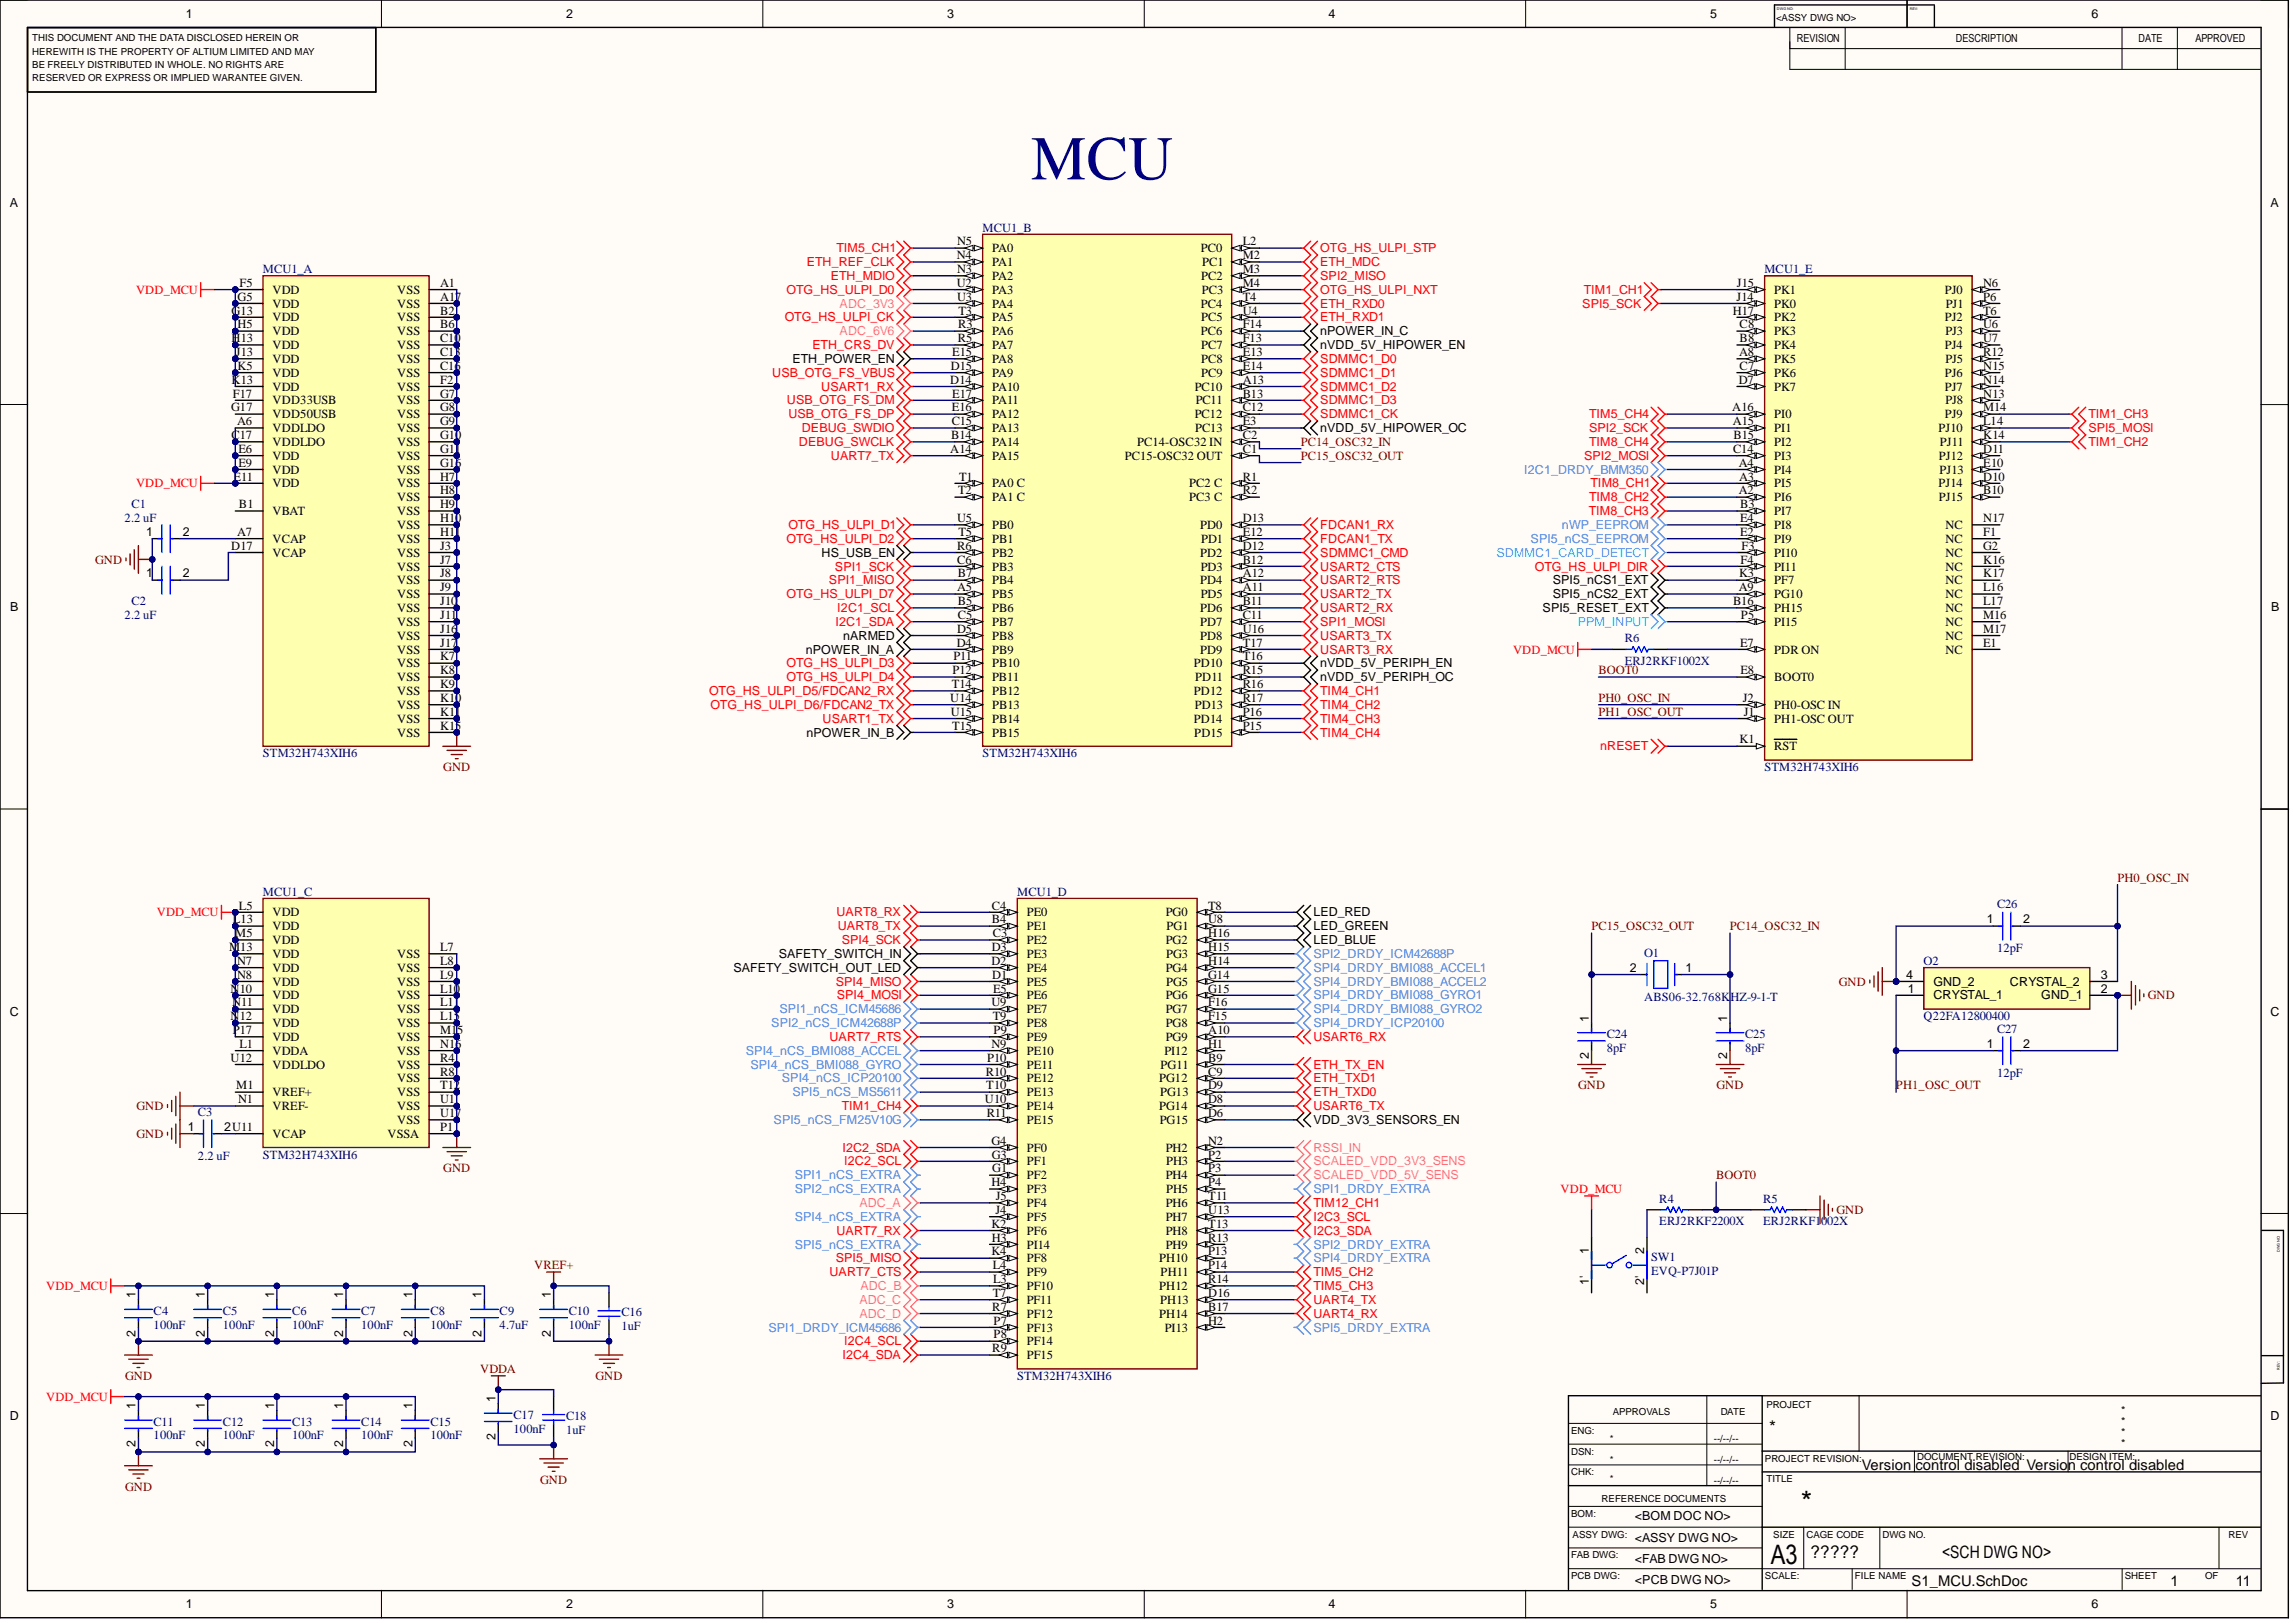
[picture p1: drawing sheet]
<svg xmlns="http://www.w3.org/2000/svg" width="420mm" height="297mm" viewBox="0 0 420 297" stroke-linecap="round" stroke-linejoin="round" font-family="sans-serif">
<defs><g id="words">
<text font-size="11.4" fill="#000080" x="188.8" y="32.8">MCU</text>
<text font-size="5.4" x="329.7" y="276.8">*</text>
<text font-size="4.9" x="324.2" y="286.2">A3</text>
<g font-size="3.2">
<text x="323.9" y="262.4">*</text>
<text x="331.5" y="285.1">?????</text>
</g>
<text font-size="3.1" x="355.6" y="285.1">&lt;SCH DWG NO&gt;</text>
<g font-size="2.7">
<text x="340.9" y="269">Version control disabled Version control disabled</text>
<text x="350" y="290.3">S1_MCU.SchDoc</text>
<text x="397.4" y="290.3">1</text>
<text x="409.4" y="290.3">11</text>
</g>
<g font-size="2.3">
<text x="34" y="3.3">1</text>
<text x="103.6" y="3.3">2</text>
<text x="173.4" y="3.3">3</text>
<text x="243.2" y="3.3">4</text>
<text x="313.1" y="3.3">5</text>
<text x="382.9" y="3.3">6</text>
<text x="1.8" y="37.8">A</text>
<text x="415.7" y="37.8">A</text>
<text x="175.2" y="47.4">N4</text>
<text x="175.2" y="44.9">N5</text>
<text x="181.7" y="46.2">PA0</text>
<text x="219.8" y="46.2">PC0</text>
<text x="227.5" y="44.9">L2</text>
<text x="227.5" y="47.4">M2</text>
<text x="43.8" y="52.5">F5</text>
<text x="49.9" y="53.8">VDD</text>
<text x="72.7" y="53.8">VSS</text>
<text x="80.6" y="52.5">A1</text>
<text x="175.2" y="52.5">U2</text>
<text x="175.2" y="50">N3</text>
<text x="181.7" y="51.2">PA2</text>
<text x="181.7" y="48.7">PA1</text>
<text x="181.7" y="53.8">PA3</text>
<text x="219.9" y="51.2">PC2</text>
<text x="220" y="53.8">PC3</text>
<text x="220.1" y="48.7">PC1</text>
<text x="227.5" y="50">M3</text>
<text x="227.5" y="52.5">M4</text>
<text x="318" y="52.5">J15</text>
<text x="324.8" y="53.8">PK1</text>
<text x="356.1" y="53.8">PJ0</text>
<text x="363.1" y="52.5">N6</text>
<text x="42.4" y="57.6">G13</text>
<text x="43.5" y="55">G5</text>
<text x="49.9" y="56.3">VDD</text>
<text x="49.9" y="58.8">VDD</text>
<text x="72.7" y="56.3">VSS</text>
<text x="72.7" y="58.8">VSS</text>
<text x="80.6" y="55">A17</text>
<text x="80.6" y="57.6">B2</text>
<text x="175.2" y="55">U3</text>
<text x="175.5" y="57.6">T3</text>
<text x="181.7" y="58.8">PA5</text>
<text x="181.7" y="56.3">PA4</text>
<text x="219.8" y="56.3">PC4</text>
<text x="219.9" y="58.8">PC5</text>
<text x="227.5" y="55">T4</text>
<text x="227.5" y="57.6">U4</text>
<text x="317.2" y="57.6">H17</text>
<text x="317.9" y="55">J14</text>
<text x="324.8" y="58.8">PK2</text>
<text x="324.8" y="56.3">PK0</text>
<text x="356.1" y="58.8">PJ2</text>
<text x="356.2" y="56.3">PJ1</text>
<text x="363.1" y="55">P6</text>
<text x="363.1" y="57.6">T6</text>
<text x="42.4" y="62.6">H13</text>
<text x="43.2" y="65.2">J13</text>
<text x="43.5" y="60.1">H5</text>
<text x="49.9" y="61.4">VDD</text>
<text x="49.9" y="63.9">VDD</text>
<text x="72.7" y="61.4">VSS</text>
<text x="72.7" y="63.9">VSS</text>
<text x="80.6" y="60.1">B6</text>
<text x="80.6" y="62.6">C10</text>
<text x="80.6" y="65.2">C13</text>
<text x="174.3" y="65.2">E15</text>
<text x="175.3" y="62.6">R5</text>
<text x="175.4" y="60.1">R3</text>
<text x="181.7" y="61.4">PA6</text>
<text x="181.7" y="63.9">PA7</text>
<text x="219.8" y="61.4">PC6</text>
<text x="219.9" y="63.9">PC7</text>
<text x="227.5" y="65.2">E13</text>
<text x="227.5" y="62.6">F13</text>
<text x="227.5" y="60.1">F14</text>
<text x="241.7" y="61.4">nPOWER_IN_C</text>
<text x="241.7" y="63.9">nVDD_5V_HIPOWER_EN</text>
<text x="318.4" y="65.2">A8</text>
<text x="318.5" y="62.6">B8</text>
<text x="318.5" y="60.1">C8</text>
<text x="324.8" y="63.9">PK4</text>
<text x="324.8" y="61.4">PK3</text>
<text x="356.1" y="63.9">PJ4</text>
<text x="356.2" y="61.4">PJ3</text>
<text x="363.1" y="65.2">R12</text>
<text x="363.1" y="60.1">U6</text>
<text x="363.1" y="62.6">U7</text>
<text x="42.4" y="70.2">K13</text>
<text x="43.5" y="67.7">K5</text>
<text x="49.9" y="66.4">VDD</text>
<text x="49.9" y="69">VDD</text>
<text x="49.9" y="71.5">VDD</text>
<text x="72.7" y="66.4">VSS</text>
<text x="72.7" y="69">VSS</text>
<text x="72.7" y="71.5">VSS</text>
<text x="80.6" y="67.7">C16</text>
<text x="80.6" y="70.2">F2</text>
<text x="145.1" y="66.4">ETH_POWER_EN</text>
<text x="174" y="70.2">D14</text>
<text x="174.1" y="67.7">D15</text>
<text x="181.7" y="69">PA9</text>
<text x="181.7" y="71.5">PA10</text>
<text x="181.7" y="66.4">PA8</text>
<text x="218.7" y="71.5">PC10</text>
<text x="219.9" y="66.4">PC8</text>
<text x="219.9" y="69">PC9</text>
<text x="227.5" y="70.2">A13</text>
<text x="227.5" y="67.7">E14</text>
<text x="318.3" y="70.2">D7</text>
<text x="318.5" y="67.7">C7</text>
<text x="324.8" y="66.4">PK5</text>
<text x="324.8" y="69">PK6</text>
<text x="324.8" y="71.5">PK7</text>
<text x="356.1" y="69">PJ6</text>
<text x="356.1" y="71.5">PJ7</text>
<text x="356.2" y="66.4">PJ5</text>
<text x="363.1" y="67.7">N15</text>
<text x="363.1" y="70.2">N14</text>
<text x="42.3" y="75.3">G17</text>
<text x="42.7" y="72.8">F17</text>
<text x="43.4" y="77.8">A6</text>
<text x="49.9" y="74">VDD33USB</text>
<text x="49.9" y="76.6">VDD50USB</text>
<text x="72.7" y="74">VSS</text>
<text x="72.7" y="76.6">VSS</text>
<text x="80.6" y="72.8">G7</text>
<text x="80.6" y="75.3">G8</text>
<text x="80.6" y="77.8">G9</text>
<text x="174.2" y="77.8">C15</text>
<text x="174.2" y="75.3">E16</text>
<text x="174.3" y="72.8">E17</text>
<text x="181.7" y="76.6">PA12</text>
<text x="181.7" y="74">PA11</text>
<text x="218.7" y="76.6">PC12</text>
<text x="218.9" y="74">PC11</text>
<text x="227.5" y="72.8">B13</text>
<text x="227.5" y="75.3">C12</text>
<text x="227.5" y="77.8">E3</text>
<text x="317.1" y="75.3">A16</text>
<text x="317.2" y="77.8">A15</text>
<text x="324.8" y="76.6">PI0</text>
<text x="356.1" y="76.6">PJ9</text>
<text x="356.2" y="74">PJ8</text>
<text x="363.1" y="72.8">N13</text>
<text x="363.1" y="77.8">L14</text>
<text x="363.1" y="75.3">M14</text>
<text x="42.4" y="80.4">C17</text>
<text x="43.7" y="82.9">E6</text>
<text x="49.9" y="79.1">VDDLDO</text>
<text x="49.9" y="81.6">VDDLDO</text>
<text x="72.7" y="79.1">VSS</text>
<text x="72.7" y="81.6">VSS</text>
<text x="80.6" y="80.4">G10</text>
<text x="80.6" y="82.9">G11</text>
<text x="174" y="82.9">A14</text>
<text x="174.2" y="80.4">B14</text>
<text x="181.7" y="79.1">PA13</text>
<text x="181.7" y="81.6">PA14</text>
<text x="208.2" y="81.6">PC14-OSC32 IN</text>
<text x="218.8" y="79.1">PC13</text>
<text x="227.5" y="80.4">C2</text>
<text x="227.5" y="82.9">C1</text>
<text x="241.7" y="79.1">nVDD_5V_HIPOWER_OC</text>
<text x="317.3" y="82.9">C14</text>
<text x="317.4" y="80.4">B15</text>
<text x="324.8" y="79.1">PI1</text>
<text x="324.8" y="81.6">PI2</text>
<text x="354.9" y="79.1">PJ10</text>
<text x="355.1" y="81.6">PJ11</text>
<text x="363.1" y="82.9">D11</text>
<text x="363.1" y="80.4">K14</text>
<text x="42.7" y="88">E11</text>
<text x="43.7" y="85.4">E9</text>
<text x="49.9" y="84.2">VDD</text>
<text x="49.9" y="86.7">VDD</text>
<text x="49.9" y="89.2">VDD</text>
<text x="72.7" y="84.2">VSS</text>
<text x="72.7" y="86.7">VSS</text>
<text x="72.7" y="89.2">VSS</text>
<text x="80.6" y="85.4">G16</text>
<text x="80.6" y="88">H7</text>
<text x="175.6" y="88">T1</text>
<text x="181.7" y="84.2">PA15</text>
<text x="181.7" y="89.2">PA0 C</text>
<text x="205.9" y="84.2">PC15-OSC32 OUT</text>
<text x="217.7" y="89.2">PC2 C</text>
<text x="227.5" y="88">R1</text>
<text x="318.3" y="85.4">A4</text>
<text x="318.4" y="88">A3</text>
<text x="324.8" y="89.2">PI5</text>
<text x="324.8" y="86.7">PI4</text>
<text x="324.8" y="84.2">PI3</text>
<text x="354.9" y="89.2">PJ14</text>
<text x="355" y="84.2">PJ12</text>
<text x="355.1" y="86.7">PJ13</text>
<text x="363.1" y="88">D10</text>
<text x="363.1" y="85.4">E10</text>
<text x="43.7" y="93">B1</text>
<text x="49.9" y="94.3">VBAT</text>
<text x="72.7" y="91.8">VSS</text>
<text x="72.7" y="94.3">VSS</text>
<text x="80.6" y="90.5">H8</text>
<text x="80.6" y="93">H9</text>
<text x="80.6" y="95.6">H10</text>
<text x="175.2" y="95.6">U5</text>
<text x="175.4" y="90.5">T2</text>
<text x="181.7" y="91.8">PA1 C</text>
<text x="217.7" y="91.8">PC3 C</text>
<text x="227.5" y="95.6">D13</text>
<text x="227.5" y="90.5">R2</text>
<text x="318.3" y="90.5">A2</text>
<text x="318.6" y="93">B3</text>
<text x="318.6" y="95.6">E4</text>
<text x="324.8" y="91.8">PI6</text>
<text x="324.8" y="94.3">PI7</text>
<text x="355" y="91.8">PJ15</text>
<text x="363.1" y="95.6">N17</text>
<text x="363.1" y="90.5">B10</text>
<text x="26.8" y="98.1">1</text>
<text x="33.4" y="98.1">2</text>
<text x="42.3" y="100.6">D17</text>
<text x="43.4" y="98.1">A7</text>
<text x="49.9" y="99.3">VCAP</text>
<text x="49.9" y="101.9">VCAP</text>
<text x="72.7" y="96.8">VSS</text>
<text x="72.7" y="99.3">VSS</text>
<text x="72.7" y="101.9">VSS</text>
<text x="80.6" y="98.1">H11</text>
<text x="80.6" y="100.6">J3</text>
<text x="150.4" y="101.9">HS_USB_EN</text>
<text x="175.2" y="100.6">R6</text>
<text x="175.5" y="98.1">T5</text>
<text x="181.7" y="101.9">PB2</text>
<text x="181.7" y="99.3">PB1</text>
<text x="181.7" y="96.8">PB0</text>
<text x="219.8" y="96.8">PD0</text>
<text x="219.8" y="101.9">PD2</text>
<text x="219.9" y="99.3">PD1</text>
<text x="227.5" y="100.6">D12</text>
<text x="227.5" y="98.1">E12</text>
<text x="318.6" y="98.1">E2</text>
<text x="318.8" y="100.6">F3</text>
<text x="324.8" y="99.3">PI9</text>
<text x="324.8" y="96.8">PI8</text>
<text x="324.8" y="101.9">PI10</text>
<text x="356.2" y="96.8">NC</text>
<text x="356.2" y="99.3">NC</text>
<text x="356.2" y="101.9">NC</text>
<text x="363.1" y="98.1">F1</text>
<text x="363.1" y="100.6">G2</text>
<text x="26.8" y="105.7">1</text>
<text x="33.4" y="105.7">2</text>
<text x="72.7" y="104.4">VSS</text>
<text x="72.7" y="106.9">VSS</text>
<text x="80.6" y="103.1">J7</text>
<text x="80.6" y="105.7">J8</text>
<text x="175.2" y="103.1">C6</text>
<text x="175.3" y="105.7">B7</text>
<text x="181.7" y="104.4">PB3</text>
<text x="181.7" y="106.9">PB4</text>
<text x="219.8" y="106.9">PD4</text>
<text x="219.8" y="104.4">PD3</text>
<text x="227.5" y="103.1">B12</text>
<text x="227.5" y="105.7">A12</text>
<text x="284.3" y="106.9">SPI5_nCS1_EXT</text>
<text x="318.4" y="105.7">K3</text>
<text x="318.7" y="103.1">F4</text>
<text x="324.8" y="104.4">PI11</text>
<text x="324.8" y="106.9">PF7</text>
<text x="356.2" y="104.4">NC</text>
<text x="356.2" y="106.9">NC</text>
<text x="363.1" y="103.1">K16</text>
<text x="363.1" y="105.7">K17</text>
<text x="1.9" y="111.8">B</text>
<text x="72.7" y="109.5">VSS</text>
<text x="72.7" y="112">VSS</text>
<text x="80.6" y="108.2">J9</text>
<text x="80.6" y="110.7">J10</text>
<text x="80.6" y="113.3">J11</text>
<text x="175.2" y="108.2">A5</text>
<text x="175.3" y="110.7">B5</text>
<text x="175.3" y="113.3">C5</text>
<text x="181.7" y="109.5">PB5</text>
<text x="181.7" y="112">PB6</text>
<text x="219.8" y="112">PD6</text>
<text x="219.8" y="109.5">PD5</text>
<text x="227.5" y="108.2">A11</text>
<text x="227.5" y="110.7">B11</text>
<text x="227.5" y="113.3">C11</text>
<text x="282.4" y="112">SPI5_RESET_EXT</text>
<text x="284.3" y="109.5">SPI5_nCS2_EXT</text>
<text x="317.3" y="110.7">B16</text>
<text x="318.3" y="108.2">A9</text>
<text x="318.7" y="113.3">P5</text>
<text x="324.8" y="109.5">PG10</text>
<text x="324.8" y="112">PH15</text>
<text x="356.2" y="109.5">NC</text>
<text x="356.2" y="112">NC</text>
<text x="363.1" y="108.2">L16</text>
<text x="363.1" y="110.7">L17</text>
<text x="363.1" y="113.3">M16</text>
<text x="415.8" y="111.8">B</text>
<text x="72.7" y="114.5">VSS</text>
<text x="72.7" y="117.1">VSS</text>
<text x="72.7" y="119.6">VSS</text>
<text x="80.6" y="115.8">J16</text>
<text x="80.6" y="118.3">J17</text>
<text x="147.5" y="119.6">nPOWER_IN_A</text>
<text x="154.4" y="117.1">nARMED</text>
<text x="175.2" y="118.3">D4</text>
<text x="175.2" y="115.8">D5</text>
<text x="181.7" y="114.5">PB7</text>
<text x="181.7" y="117.1">PB8</text>
<text x="181.7" y="119.6">PB9</text>
<text x="219.8" y="114.5">PD7</text>
<text x="219.8" y="119.6">PD9</text>
<text x="219.8" y="117.1">PD8</text>
<text x="227.5" y="118.3">T17</text>
<text x="227.5" y="115.8">U16</text>
<text x="318.6" y="118.3">E7</text>
<text x="324.8" y="114.5">PI15</text>
<text x="324.8" y="119.6">PDR ON</text>
<text x="356.2" y="114.5">NC</text>
<text x="356.2" y="117.1">NC</text>
<text x="356.2" y="119.6">NC</text>
<text x="363.1" y="115.8">M17</text>
<text x="363.1" y="118.3">E1</text>
<text x="72.7" y="122.1">VSS</text>
<text x="72.7" y="124.7">VSS</text>
<text x="80.6" y="120.9">K7</text>
<text x="80.6" y="123.4">K8</text>
<text x="80.6" y="125.9">K9</text>
<text x="174.2" y="125.9">T14</text>
<text x="174.4" y="123.4">P12</text>
<text x="174.6" y="120.9">P11</text>
<text x="181.7" y="122.1">PB10</text>
<text x="181.7" y="124.7">PB11</text>
<text x="218.6" y="122.1">PD10</text>
<text x="218.8" y="124.7">PD11</text>
<text x="227.5" y="123.4">R15</text>
<text x="227.5" y="125.9">R16</text>
<text x="227.5" y="120.9">T16</text>
<text x="241.7" y="122.1">nVDD_5V_PERIPH_EN</text>
<text x="241.7" y="124.7">nVDD_5V_PERIPH_OC</text>
<text x="318.7" y="123.4">E8</text>
<text x="324.8" y="124.7">BOOT0</text>
<text x="72.7" y="127.2">VSS</text>
<text x="72.7" y="129.7">VSS</text>
<text x="80.6" y="128.5">K10</text>
<text x="80.6" y="131">K11</text>
<text x="174" y="128.5">U14</text>
<text x="174.1" y="131">U15</text>
<text x="181.7" y="127.2">PB12</text>
<text x="181.7" y="129.7">PB13</text>
<text x="218.6" y="127.2">PD12</text>
<text x="218.7" y="129.7">PD13</text>
<text x="227.5" y="131">P16</text>
<text x="227.5" y="128.5">R17</text>
<text x="319.1" y="128.5">J2</text>
<text x="319.2" y="131">J1</text>
<text x="324.8" y="129.7">PH0-OSC IN</text>
<text x="72.7" y="132.3">VSS</text>
<text x="72.7" y="134.8">VSS</text>
<text x="80.6" y="133.5">K15</text>
<text x="147.6" y="134.8">nPOWER_IN_B</text>
<text x="174.3" y="133.5">T15</text>
<text x="181.7" y="134.8">PB15</text>
<text x="181.7" y="132.3">PB14</text>
<text x="218.6" y="132.3">PD14</text>
<text x="218.7" y="134.8">PD15</text>
<text x="227.5" y="133.5">P15</text>
<text x="318.5" y="136.1">K1</text>
<text x="324.8" y="132.3">PH1-OSC OUT</text>
<text x="324.8" y="137.3">RST</text>
<text x="43.7" y="166.5">L5</text>
<text x="49.9" y="167.7">VDD</text>
<text x="181.6" y="166.5">C4</text>
<text x="188" y="167.7">PE0</text>
<text x="213.4" y="167.7">PG0</text>
<text x="221.2" y="166.5">T8</text>
<text x="240.4" y="167.7">LED_RED</text>
<text x="42.7" y="169">L13</text>
<text x="43.1" y="171.5">M5</text>
<text x="49.9" y="170.3">VDD</text>
<text x="49.9" y="172.8">VDD</text>
<text x="181.6" y="169">B4</text>
<text x="181.8" y="171.5">C3</text>
<text x="188" y="170.3">PE1</text>
<text x="188" y="172.8">PE2</text>
<text x="213.4" y="172.8">PG2</text>
<text x="213.6" y="170.3">PG1</text>
<text x="221.2" y="171.5">H16</text>
<text x="221.2" y="169">U8</text>
<text x="240.4" y="170.3">LED_GREEN</text>
<text x="240.4" y="172.8">LED_BLUE</text>
<text x="363.8" y="169">1</text>
<text x="370.4" y="169">2</text>
<text x="42" y="174.1">M13</text>
<text x="43.4" y="176.6">N7</text>
<text x="43.4" y="179.1">N8</text>
<text x="49.9" y="175.3">VDD</text>
<text x="49.9" y="177.9">VDD</text>
<text x="72.7" y="175.3">VSS</text>
<text x="72.7" y="177.9">VSS</text>
<text x="80.6" y="174.1">L7</text>
<text x="80.6" y="176.6">L8</text>
<text x="80.6" y="179.1">L9</text>
<text x="134.3" y="177.9">SAFETY_SWITCH_OUT_LED</text>
<text x="142.6" y="175.3">SAFETY_SWITCH_IN</text>
<text x="181.5" y="176.6">D2</text>
<text x="181.6" y="174.1">D3</text>
<text x="181.7" y="179.1">D1</text>
<text x="188" y="177.9">PE4</text>
<text x="188" y="175.3">PE3</text>
<text x="213.4" y="177.9">PG4</text>
<text x="213.5" y="175.3">PG3</text>
<text x="221.2" y="174.1">H15</text>
<text x="221.2" y="176.6">H14</text>
<text x="221.2" y="179.1">G14</text>
<text x="298.4" y="177.9">2</text>
<text x="308.6" y="177.9">1</text>
<text x="349" y="179.1">4</text>
<text x="384.6" y="179.1">3</text>
<text x="1.8" y="185.9">C</text>
<text x="42.2" y="181.7">N10</text>
<text x="42.5" y="184.2">N11</text>
<text x="49.9" y="180.4">VDD</text>
<text x="49.9" y="182.9">VDD</text>
<text x="49.9" y="185.5">VDD</text>
<text x="72.7" y="180.4">VSS</text>
<text x="72.7" y="182.9">VSS</text>
<text x="72.7" y="185.5">VSS</text>
<text x="80.6" y="181.7">L10</text>
<text x="80.6" y="184.2">L11</text>
<text x="181.5" y="184.2">U9</text>
<text x="181.8" y="181.7">E5</text>
<text x="188" y="180.4">PE5</text>
<text x="188" y="182.9">PE6</text>
<text x="188" y="185.5">PE7</text>
<text x="213.4" y="182.9">PG6</text>
<text x="213.4" y="185.5">PG7</text>
<text x="213.5" y="180.4">PG5</text>
<text x="221.2" y="181.7">G15</text>
<text x="221.2" y="184.2">F16</text>
<text x="349.3" y="181.7">1</text>
<text x="354" y="182.9">CRYSTAL_1</text>
<text x="354" y="180.4">GND_2</text>
<text x="368" y="180.4">CRYSTAL_2</text>
<text x="373.7" y="182.9">GND_1</text>
<text x="384.6" y="181.7">2</text>
<text x="415.7" y="185.9">C</text>
<text x="42.2" y="186.7">N12</text>
<text x="42.7" y="189.2">P17</text>
<text x="43.8" y="191.8">L1</text>
<text x="49.9" y="188">VDD</text>
<text x="49.9" y="190.5">VDD</text>
<text x="72.7" y="188">VSS</text>
<text x="72.7" y="190.5">VSS</text>
<text x="80.6" y="186.7">L15</text>
<text x="80.6" y="189.2">M1</text>
<text x="80.6" y="191.8">N16</text>
<text x="83.7" y="189.2">5</text>
<text x="181.5" y="191.8">N9</text>
<text x="181.8" y="186.7">T9</text>
<text x="181.9" y="189.2">P9</text>
<text x="188" y="190.5">PE9</text>
<text x="188" y="188">PE8</text>
<text x="213.4" y="188">PG8</text>
<text x="213.4" y="190.5">PG9</text>
<text x="221.2" y="186.7">F15</text>
<text x="221.2" y="191.8">H1</text>
<text x="221.2" y="189.2">A10</text>
<text x="290.9" y="187" transform="rotate(-90 290.9 187)">1</text>
<text x="316.2" y="187" transform="rotate(-90 316.2 187)">1</text>
<text x="363.8" y="191.8">1</text>
<text x="370.4" y="191.8">2</text>
<text x="42.2" y="194.3">U12</text>
<text x="49.9" y="193">VDDA</text>
<text x="49.9" y="195.6">VDDLDO</text>
<text x="72.7" y="193">VSS</text>
<text x="72.7" y="195.6">VSS</text>
<text x="80.6" y="194.3">R4</text>
<text x="80.6" y="196.8">R8</text>
<text x="180.5" y="196.8">R10</text>
<text x="180.7" y="194.3">P10</text>
<text x="188" y="193">PE10</text>
<text x="188" y="195.6">PE11</text>
<text x="212.5" y="195.6">PG11</text>
<text x="213.2" y="193">PI12</text>
<text x="221.2" y="194.3">B9</text>
<text x="221.2" y="196.8">C9</text>
<text x="290.9" y="193.9" transform="rotate(-90 290.9 193.9)">2</text>
<text x="316.2" y="193.9" transform="rotate(-90 316.2 193.9)">2</text>
<text x="43.2" y="199.4">M1</text>
<text x="43.6" y="201.9">N1</text>
<text x="49.9" y="200.6">VREF+</text>
<text x="49.9" y="203.2">VREF-</text>
<text x="72.7" y="198.1">VSS</text>
<text x="72.7" y="200.6">VSS</text>
<text x="72.7" y="203.2">VSS</text>
<text x="80.6" y="199.4">T12</text>
<text x="80.6" y="201.9">U1</text>
<text x="180.3" y="201.9">U10</text>
<text x="180.6" y="199.4">T10</text>
<text x="188" y="198.1">PE12</text>
<text x="188" y="200.6">PE13</text>
<text x="188" y="203.2">PE14</text>
<text x="212.2" y="198.1">PG12</text>
<text x="212.2" y="203.2">PG14</text>
<text x="212.4" y="200.6">PG13</text>
<text x="221.2" y="201.9">D8</text>
<text x="221.2" y="199.4">D9</text>
<text x="34.4" y="207">1</text>
<text x="41" y="207">2U11</text>
<text x="49.9" y="208.2">VCAP</text>
<text x="70.9" y="208.2">VSSA</text>
<text x="72.7" y="205.7">VSS</text>
<text x="80.6" y="204.4">U17</text>
<text x="80.6" y="207">P1</text>
<text x="180.7" y="204.4">R11</text>
<text x="181.5" y="209.5">G4</text>
<text x="188" y="205.7">PE15</text>
<text x="212.3" y="205.7">PG15</text>
<text x="221.2" y="204.4">D6</text>
<text x="221.2" y="209.5">N2</text>
<text x="240.4" y="205.7">VDD_3V3_SENSORS_EN</text>
<text x="181.6" y="212">G3</text>
<text x="181.7" y="214.6">G1</text>
<text x="188" y="210.8">PF0</text>
<text x="188" y="213.3">PF1</text>
<text x="188" y="215.8">PF2</text>
<text x="213.4" y="210.8">PH2</text>
<text x="213.4" y="215.8">PH4</text>
<text x="213.5" y="213.3">PH3</text>
<text x="221.2" y="212">P2</text>
<text x="221.2" y="214.6">P3</text>
<text x="181.5" y="217.1">H4</text>
<text x="182.3" y="219.6">J5</text>
<text x="188" y="218.4">PF3</text>
<text x="188" y="220.9">PF4</text>
<text x="213.4" y="220.9">PH6</text>
<text x="213.5" y="218.4">PH5</text>
<text x="221.2" y="217.1">P4</text>
<text x="221.2" y="219.6">T11</text>
<text x="181.5" y="224.7">K2</text>
<text x="181.6" y="227.2">H3</text>
<text x="182.3" y="222.2">J4</text>
<text x="188" y="223.4">PF5</text>
<text x="188" y="226">PF6</text>
<text x="213.4" y="226">PH8</text>
<text x="213.4" y="223.4">PH7</text>
<text x="221.2" y="227.2">R13</text>
<text x="221.2" y="224.7">T13</text>
<text x="221.2" y="222.2">U13</text>
<text x="181.5" y="229.8">K4</text>
<text x="181.8" y="232.3">L4</text>
<text x="188" y="228.5">PI14</text>
<text x="188" y="231">PF8</text>
<text x="188" y="233.6">PF9</text>
<text x="212.2" y="231">PH10</text>
<text x="212.5" y="233.6">PH11</text>
<text x="213.4" y="228.5">PH9</text>
<text x="221.2" y="229.8">P13</text>
<text x="221.2" y="232.3">P14</text>
<text x="290.9" y="229.5" transform="rotate(-90 290.9 229.5)">1</text>
<text x="301" y="229.5" transform="rotate(-90 301 229.5)">2</text>
<text x="24.8" y="237.6" transform="rotate(-90 24.8 237.6)">1</text>
<text x="37.5" y="237.6" transform="rotate(-90 37.5 237.6)">1</text>
<text x="50.2" y="237.6" transform="rotate(-90 50.2 237.6)">1</text>
<text x="62.8" y="237.6" transform="rotate(-90 62.8 237.6)">1</text>
<text x="75.5" y="237.6" transform="rotate(-90 75.5 237.6)">1</text>
<text x="88.2" y="237.6" transform="rotate(-90 88.2 237.6)">1</text>
<text x="100.8" y="237.6" transform="rotate(-90 100.8 237.6)">1</text>
<text x="181.7" y="239.9">R7</text>
<text x="181.8" y="237.4">T7</text>
<text x="181.8" y="234.8">L3</text>
<text x="188" y="236.1">PF10</text>
<text x="188" y="238.6">PF11</text>
<text x="212.2" y="236.1">PH12</text>
<text x="212.4" y="238.6">PH13</text>
<text x="221.2" y="239.9">B17</text>
<text x="221.2" y="237.4">D16</text>
<text x="221.2" y="234.8">R14</text>
<text x="290.9" y="235.2" transform="rotate(-90 290.9 235.2)">1'</text>
<text x="301" y="235.2" transform="rotate(-90 301 235.2)">2'</text>
<text x="24.8" y="244.6" transform="rotate(-90 24.8 244.6)">2</text>
<text x="37.5" y="244.6" transform="rotate(-90 37.5 244.6)">2</text>
<text x="50.2" y="244.6" transform="rotate(-90 50.2 244.6)">2</text>
<text x="62.8" y="244.6" transform="rotate(-90 62.8 244.6)">2</text>
<text x="75.5" y="244.6" transform="rotate(-90 75.5 244.6)">2</text>
<text x="88.2" y="244.6" transform="rotate(-90 88.2 244.6)">2</text>
<text x="100.8" y="244.6" transform="rotate(-90 100.8 244.6)">2</text>
<text x="181.9" y="242.4">P7</text>
<text x="181.9" y="245">P8</text>
<text x="188" y="243.7">PF13</text>
<text x="188" y="241.2">PF12</text>
<text x="212.2" y="241.2">PH14</text>
<text x="213.3" y="243.7">PI13</text>
<text x="221.2" y="242.4">H2</text>
<text x="181.7" y="247.5">R9</text>
<text x="188" y="246.2">PF14</text>
<text x="188" y="248.8">PF15</text>
<text x="24.8" y="257.9" transform="rotate(-90 24.8 257.9)">1</text>
<text x="37.5" y="257.9" transform="rotate(-90 37.5 257.9)">1</text>
<text x="50.2" y="257.9" transform="rotate(-90 50.2 257.9)">1</text>
<text x="62.8" y="257.9" transform="rotate(-90 62.8 257.9)">1</text>
<text x="75.5" y="257.9" transform="rotate(-90 75.5 257.9)">1</text>
<text x="90.7" y="256.6" transform="rotate(-90 90.7 256.6)">1</text>
<text x="1.8" y="259.9">D</text>
<text x="90.7" y="263.6" transform="rotate(-90 90.7 263.6)">2</text>
<text x="415.7" y="259.9">D</text>
<text x="24.8" y="264.9" transform="rotate(-90 24.8 264.9)">2</text>
<text x="37.5" y="264.9" transform="rotate(-90 37.5 264.9)">2</text>
<text x="50.2" y="264.9" transform="rotate(-90 50.2 264.9)">2</text>
<text x="62.8" y="264.9" transform="rotate(-90 62.8 264.9)">2</text>
<text x="75.5" y="264.9" transform="rotate(-90 75.5 264.9)">2</text>
<text x="299.3" y="278.2">&lt;BOM DOC NO&gt;</text>
<text x="299.3" y="286.1">&lt;FAB DWG NO&gt;</text>
<text x="299.3" y="282.3">&lt;ASSY DWG NO&gt;</text>
<text x="299.3" y="289.9">&lt;PCB DWG NO&gt;</text>
<text x="34" y="294.3">1</text>
<text x="103.6" y="294.3">2</text>
<text x="173.4" y="294.3">3</text>
<text x="243.2" y="294.3">4</text>
<text x="313.1" y="294.3">5</text>
<text x="382.9" y="294.3">6</text>
</g>
<g font-size="2.3" fill="#f00">
<text x="153.1" y="46.2">TIM5_CH1</text>
<text x="241.7" y="46.2">OTG_HS_ULPI_STP</text>
<text x="24.9" y="53.8">VDD_MCU</text>
<text x="144" y="53.8">OTG_HS_ULPI_D0</text>
<text x="147.7" y="48.7">ETH_REF_CLK</text>
<text x="152.1" y="51.2">ETH_MDIO</text>
<text x="241.7" y="48.7">ETH_MDC</text>
<text x="241.7" y="51.2">SPI2_MISO</text>
<text x="241.7" y="53.8">OTG_HS_ULPI_NXT</text>
<text x="289.9" y="53.8">TIM1_CH1</text>
<text x="143.7" y="58.8">OTG_HS_ULPI_CK</text>
<text x="241.7" y="56.3">ETH_RXD0</text>
<text x="241.7" y="58.8">ETH_RXD1</text>
<text x="289.7" y="56.3">SPI5_SCK</text>
<text x="148.7" y="63.9">ETH_CRS_DV</text>
<text x="141.4" y="69">USB_OTG_FS_VBUS</text>
<text x="150.3" y="71.5">USART1_RX</text>
<text x="241.7" y="66.4">SDMMC1_D0</text>
<text x="241.7" y="69">SDMMC1_D1</text>
<text x="241.7" y="71.5">SDMMC1_D2</text>
<text x="144.1" y="74">USB_OTG_FS_DM</text>
<text x="144.3" y="76.6">USB_OTG_FS_DP</text>
<text x="241.7" y="74">SDMMC1_D3</text>
<text x="241.7" y="76.6">SDMMC1_CK</text>
<text x="291" y="76.6">TIM5_CH4</text>
<text x="382.3" y="76.6">TIM1_CH3</text>
<text x="146.3" y="81.6">DEBUG_SWCLK</text>
<text x="146.8" y="79.1">DEBUG_SWDIO</text>
<text x="291" y="79.1">SPI2_SCK</text>
<text x="291" y="81.6">TIM8_CH4</text>
<text x="382.3" y="81.6">TIM1_CH2</text>
<text x="382.3" y="79.1">SPI5_MOSI</text>
<text x="24.9" y="89.2">VDD_MCU</text>
<text x="152.1" y="84.2">UART7_TX</text>
<text x="290" y="84.2">SPI2_MOSI</text>
<text x="291.2" y="89.2">TIM8_CH1</text>
<text x="290.9" y="94.3">TIM8_CH3</text>
<text x="291" y="91.8">TIM8_CH2</text>
<text x="144" y="99.3">OTG_HS_ULPI_D2</text>
<text x="144.3" y="96.8">OTG_HS_ULPI_D1</text>
<text x="241.7" y="99.3">FDCAN1_TX</text>
<text x="241.7" y="101.9">SDMMC1_CMD</text>
<text x="241.7" y="96.8">FDCAN1_RX</text>
<text x="151.8" y="106.9">SPI1_MISO</text>
<text x="152.9" y="104.4">SPI1_SCK</text>
<text x="241.7" y="104.4">USART2_CTS</text>
<text x="241.7" y="106.9">USART2_RTS</text>
<text x="281" y="104.4">OTG_HS_ULPI_DIR</text>
<text x="144" y="109.5">OTG_HS_ULPI_D7</text>
<text x="153.3" y="112">I2C1_SCL</text>
<text x="241.7" y="109.5">USART2_TX</text>
<text x="241.7" y="112">USART2_RX</text>
<text x="153" y="114.5">I2C1_SDA</text>
<text x="241.7" y="114.5">SPI1_MOSI</text>
<text x="241.7" y="117.1">USART3_TX</text>
<text x="241.7" y="119.6">USART3_RX</text>
<text x="277" y="119.6">VDD_MCU</text>
<text x="144" y="122.1">OTG_HS_ULPI_D3</text>
<text x="144" y="124.7">OTG_HS_ULPI_D4</text>
<text x="129.8" y="127.2">OTG_HS_ULPI_D5/FDCAN2_RX</text>
<text x="130.1" y="129.7">OTG_HS_ULPI_D6/FDCAN2_TX</text>
<text x="241.7" y="127.2">TIM4_CH1</text>
<text x="241.7" y="129.7">TIM4_CH2</text>
<text x="150.6" y="132.3">USART1_TX</text>
<text x="241.7" y="132.3">TIM4_CH3</text>
<text x="241.7" y="134.8">TIM4_CH4</text>
<text x="293" y="137.3">nRESET</text>
<text x="28.7" y="167.7">VDD_MCU</text>
<text x="153.1" y="167.7">UART8_RX</text>
<text x="153.4" y="170.3">UART8_TX</text>
<text x="154.1" y="172.8">SPI4_SCK</text>
<text x="153" y="180.4">SPI4_MISO</text>
<text x="153.2" y="182.9">SPI4_MOSI</text>
<text x="151.9" y="190.5">UART7_RTS</text>
<text x="240.4" y="190.5">USART6_RX</text>
<text x="240.4" y="195.6">ETH_TX_EN</text>
<text x="154.1" y="203.2">TIM1_CH4</text>
<text x="240.4" y="198.1">ETH_TXD1</text>
<text x="240.4" y="200.6">ETH_TXD0</text>
<text x="240.4" y="203.2">USART6_TX</text>
<text x="154.2" y="210.8">I2C2_SDA</text>
<text x="154.6" y="213.3">I2C2_SCL</text>
<text x="240.4" y="220.9">TIM12_CH1</text>
<text x="285.7" y="218.4">VDD_MCU</text>
<text x="153.1" y="226">UART7_RX</text>
<text x="240.4" y="226">I2C3_SDA</text>
<text x="240.4" y="223.4">I2C3_SCL</text>
<text x="151.9" y="233.6">UART7_CTS</text>
<text x="153" y="231">SPI5_MISO</text>
<text x="240.4" y="233.6">TIM5_CH2</text>
<text x="8.4" y="236.1">VDD_MCU</text>
<text x="240.4" y="236.1">TIM5_CH3</text>
<text x="240.4" y="238.6">UART4_TX</text>
<text x="240.4" y="241.2">UART4_RX</text>
<text x="154.2" y="248.8">I2C4_SDA</text>
<text x="154.6" y="246.2">I2C4_SCL</text>
<text x="8.4" y="256.4">VDD_MCU</text>
</g>
<g font-size="2.3" fill="#000080">
<text x="179.9" y="42.4">MCU1_B</text>
<text x="48.1" y="50">MCU1_A</text>
<text x="323" y="50">MCU1_E</text>
<text x="22.8" y="95.6">2.2 uF</text>
<text x="24.1" y="93">C1</text>
<text x="22.8" y="113.3">2.2 uF</text>
<text x="24.1" y="110.7">C2</text>
<text x="297.5" y="117.6">R6</text>
<text x="297.5" y="121.6">ERJ2RKF1002X</text>
<text x="48.1" y="138.6">STM32H743XIH6</text>
<text x="179.9" y="138.6">STM32H743XIH6</text>
<text x="323" y="141.1">STM32H743XIH6</text>
<text x="48.1" y="163.9">MCU1_C</text>
<text x="186.2" y="163.9">MCU1_D</text>
<text x="365.6" y="166.2">C26</text>
<text x="301" y="175.1">O1</text>
<text x="352.2" y="176.6">O2</text>
<text x="365.6" y="174.3">12pF</text>
<text x="301" y="183.2">ABS06-32.768K</text>
<text x="316.8" y="183.2">HZ-9-1-T</text>
<text x="294.2" y="190">C24</text>
<text x="319.5" y="190">C25</text>
<text x="352.2" y="186.7">Q22FA12800400</text>
<text x="365.6" y="189">C27</text>
<text x="294.2" y="192.5">8pF</text>
<text x="319.5" y="192.5">8pF</text>
<text x="365.6" y="197.1">12pF</text>
<text x="36.2" y="204.2">C3</text>
<text x="36.2" y="212.3">2.2 uF</text>
<text x="48.1" y="212">STM32H743XIH6</text>
<text x="303.8" y="220.1">R4</text>
<text x="322.8" y="220.1">R5</text>
<text x="303.8" y="224.2">ERJ2RKF2200X</text>
<text x="322.8" y="224.2">ERJ2RKF1002X</text>
<text x="302.3" y="230.8">SW1</text>
<text x="302.3" y="233.3">EVQ-P7J01P</text>
<text x="28.1" y="240.7">C4</text>
<text x="28.1" y="243.2">100nF</text>
<text x="40.8" y="240.7">C5</text>
<text x="40.8" y="243.2">100nF</text>
<text x="53.5" y="240.7">C6</text>
<text x="53.5" y="243.2">100nF</text>
<text x="66.1" y="240.7">C7</text>
<text x="66.1" y="243.2">100nF</text>
<text x="78.8" y="240.7">C8</text>
<text x="78.8" y="243.2">100nF</text>
<text x="91.5" y="240.7">C9</text>
<text x="91.5" y="243.2">4.7uF</text>
<text x="104.1" y="240.7">C10</text>
<text x="104.1" y="243.2">100nF</text>
<text x="113.8" y="240.9">C16</text>
<text x="113.8" y="243.4">1uF</text>
<text x="186.2" y="252.6">STM32H743XIH6</text>
<text x="28.1" y="260.9">C11</text>
<text x="28.1" y="263.4">100nF</text>
<text x="40.8" y="260.9">C12</text>
<text x="40.8" y="263.4">100nF</text>
<text x="53.5" y="260.9">C13</text>
<text x="53.5" y="263.4">100nF</text>
<text x="66.1" y="260.9">C14</text>
<text x="66.1" y="263.4">100nF</text>
<text x="78.8" y="260.9">C15</text>
<text x="78.8" y="263.4">100nF</text>
<text x="94" y="259.7">C17</text>
<text x="94" y="262.2">100nF</text>
<text x="103.6" y="259.9">C18</text>
<text x="103.6" y="262.4">1uF</text>
</g>
<g font-size="2.3" fill="#f0f">
<text x="153.7" y="56.3">ADC_3V3</text>
<text x="153.7" y="61.4">ADC_6V6</text>
<text x="240.4" y="210.8">RSSI_IN</text>
<text x="240.4" y="213.3">SCALED_VDD_3V3_SENS</text>
<text x="240.4" y="215.8">SCALED_VDD_5V_SENS</text>
<text x="157.3" y="220.9">ADC_A</text>
<text x="157.3" y="238.6">ADC_C</text>
<text x="157.5" y="236.1">ADC_B</text>
<text x="157.3" y="241.2">ADC_D</text>
</g>
<g font-size="2.3" fill="#800000">
<text x="238.2" y="81.6">PC14_OSC32_IN</text>
<text x="238.2" y="84.2">PC15_OSC32_OUT</text>
<text x="17.4" y="103.1">GND</text>
<text x="292.6" y="123.4">BOOT0</text>
<text x="292.6" y="128.5">PH0_OSC_IN</text>
<text x="292.6" y="131">PH1_OSC_OUT</text>
<text x="81.2" y="141.1">GND</text>
<text x="387.7" y="161.4">PH0_OSC_IN</text>
<text x="291.4" y="170.3">PC15_OSC32_OUT</text>
<text x="316.7" y="170.3">PC14_OSC32_IN</text>
<text x="336.6" y="180.4">GND</text>
<text x="393.2" y="182.9">GND</text>
<text x="25" y="203.2">GND</text>
<text x="288.9" y="199.4">GND</text>
<text x="314.3" y="199.4">GND</text>
<text x="347.1" y="199.4">PH1_OSC_OUT</text>
<text x="25" y="208.2">GND</text>
<text x="81.2" y="214.6">GND</text>
<text x="314.2" y="215.8">BOOT0</text>
<text x="336.2" y="222.2">GND</text>
<text x="97.8" y="232.3">VREF+</text>
<text x="87.9" y="251.3">VDDA</text>
<text x="22.9" y="252.6">GND</text>
<text x="109" y="252.6">GND</text>
<text x="22.9" y="272.8">GND</text>
<text x="98.9" y="271.6">GND</text>
</g>
<g font-size="2.3" fill="#4a86e8">
<text x="279" y="86.7">I2C1_DRDY_BMM350</text>
<text x="280.2" y="99.3">SPI5_nCS_EEPROM</text>
<text x="286" y="96.8">nWP_EEPROM</text>
<text x="240.4" y="175.3">SPI2_DRDY_ICM42688P</text>
<text x="240.4" y="177.9">SPI4_DRDY_BMI088_ACCEL1</text>
<text x="142.7" y="185.5">SPI1_nCS_ICM45686</text>
<text x="240.4" y="180.4">SPI4_DRDY_BMI088_ACCEL2</text>
<text x="240.4" y="182.9">SPI4_DRDY_BMI088_GYRO1</text>
<text x="240.4" y="185.5">SPI4_DRDY_BMI088_GYRO2</text>
<text x="141.2" y="188">SPI2_nCS_ICM42688P</text>
<text x="240.4" y="188">SPI4_DRDY_ICP20100</text>
<text x="136.6" y="193">SPI4_nCS_BMI088_ACCEL</text>
<text x="137.4" y="195.6">SPI4_nCS_BMI088_GYRO</text>
<text x="143.2" y="198.1">SPI4_nCS_ICP20100</text>
<text x="145.1" y="200.6">SPI5_nCS_MS5611</text>
<text x="141.6" y="205.7">SPI5_nCS_FM25V10G</text>
<text x="145.5" y="215.8">SPI1_nCS_EXTRA</text>
<text x="145.5" y="218.4">SPI2_nCS_EXTRA</text>
<text x="240.4" y="218.4">SPI1_DRDY_EXTRA</text>
<text x="145.5" y="223.4">SPI4_nCS_EXTRA</text>
<text x="145.5" y="228.5">SPI5_nCS_EXTRA</text>
<text x="240.4" y="228.5">SPI2_DRDY_EXTRA</text>
<text x="240.4" y="231">SPI4_DRDY_EXTRA</text>
<text x="140.7" y="243.7">SPI1_DRDY_ICM45686</text>
<text x="240.4" y="243.7">SPI5_DRDY_EXTRA</text>
</g>
<g font-size="2.3" fill="#0ff">
<text x="274" y="101.9">SDMMC1_CARD_DETECT</text>
<text x="288.8" y="114.5">PPM_INPUT</text>
</g>
<g font-size="2">
<text x="329" y="7.7">REVISION</text>
<text x="358.1" y="7.7">DESCRIPTION</text>
<text x="391.5" y="7.7">DATE</text>
<text x="401.9" y="7.7">APPROVED</text>
<text x="388.3" y="262.8">*</text>
<text x="388.3" y="258.8">*</text>
<text x="388.3" y="260.8">*</text>
<text x="388.3" y="264.8">*</text>
</g>
<g font-size="1.8">
<text x="325.2" y="3.8">&lt;ASSY DWG NO&gt;</text>
<text x="5.9" y="7.6">THIS DOCUMENT AND THE DATA DISCLOSED HEREIN OR</text>
<text x="5.9" y="10">HEREWITH IS THE PROPERTY OF ALTIUM LIMITED AND MAY</text>
<text x="5.9" y="12.5">BE FREELY DISTRIBUTED IN WHOLE. NO RIGHTS ARE</text>
<text x="5.9" y="14.9">RESERVED OR EXPRESS OR IMPLIED WARANTEE GIVEN.</text>
<text x="323.4" y="257.6">PROJECT</text>
<text x="287.7" y="262.4">ENG:</text>
<text x="294.8" y="264">*</text>
<text x="295.3" y="258.9">APPROVALS</text>
<text x="313.8" y="264">--/--/--</text>
<text x="315" y="258.9">DATE</text>
<text x="287.7" y="266.2">DSN:</text>
<text x="294.8" y="267.8">*</text>
<text x="313.8" y="267.8">--/--/--</text>
<text x="323.1" y="267.5">PROJECT REVISION:</text>
<text x="351" y="267.2">DOCUMENT REVISION:</text>
<text x="378.9" y="267.2">DESIGN ITEM:</text>
<text x="287.7" y="270">CHK:</text>
<text x="293.2" y="274.8">REFERENCE DOCUMENTS</text>
<text x="294.8" y="271.3">*</text>
<text x="313.8" y="271.6">--/--/--</text>
<text x="323.4" y="271.3">TITLE</text>
<text x="287.7" y="277.6">BOM:</text>
<text x="287.9" y="281.4">ASSY DWG:</text>
<text x="324.7" y="281.4">SIZE</text>
<text x="330.7" y="281.4">CAGE CODE</text>
<text x="344.7" y="281.4">DWG NO.</text>
<text x="408" y="281.4">REV</text>
<text x="287.7" y="285.2">FAB DWG:</text>
<text x="287.7" y="289">PCB DWG:</text>
<text x="323.1" y="289">SCALE:</text>
<text x="339.6" y="289">FILE NAME</text>
<text x="389" y="289">SHEET</text>
<text x="403.7" y="289">OF</text>
</g>
<g font-size=".7">
<text x="325.3" y="1.8">DWG NO:</text>
<text x="349.7" y="1.8">REV:</text>
<text x="417.4" y="229.1" transform="rotate(-90 417.4 229.1)">DWG NO:</text>
<text x="417.4" y="250.7" transform="rotate(-90 417.4 250.7)">REV:</text>
</g>
</g></defs>
<g fill="#fffcf8">
<path d="M0 0h419v296.1h-419z" fill-rule="evenodd"/>
<path d="M5.1 5.1h408.8v286h-408.8z" fill-rule="evenodd"/>
</g>
<g fill="none" stroke="#000" stroke-width=".18">
<path d="M0 0h5.1M69.8 0v5.1M139.7 0v5.1M209.5 0v5.1M279.3 0v5.1M327.7 5.1v7.6M327.7 8.9h86.1M327.7 12.7h86.1M337.8 5.1v7.6M349.1 0v5.1M388.5 5.1v7.6M398.6 5.1v7.6"/>
<path d="M413.9 0h5.1v5.1M0 74h5.1M413.9 74h5.1M0 148.1h5.1M413.9 148.1h5.1M0 222.1h5.1M413.9 222.1h5.1M312.5 255.4v16.5M340.4 255.4v10.2M287.2 264.3h35.4M287.2 260.5h35.4M287.2 268.1h35.4"/>
<path d="M287.2 279.5h35.4M287.2 275.7h35.4M330.2 279.5v7.6M344.2 279.5v7.6M350.5 265.6v3.8M378.6 265.6v3.8M406.3 279.5v7.6M69.8 291.1v5M139.7 291.1v5M209.5 291.1v5M279.3 291.1v5M287.2 287.1h126.7"/>
<path d="M287.2 283.3h35.4M339.1 287.1v3.8M349.1 291.1v5M388.5 287.1v3.8M419 291.1v5"/>
</g>
<g fill="none" stroke="#000" stroke-width=".25">
<path d="M0 0h418.9v296.1h-418.9zM5 5h409v286.1h-409zM68.8 5.1v11.7h-63.8M324.9 .9v4M324.9 .9h29.2M349.1 0v5M354.1 1v4M414 148.1h5M414.1 225.2h4v27.9l-4.1 .1M322.6 255.4v35.5M413.9 255.5l-126.7-.1v35.5M414.1 248.1h4"/>
<path d="M287.2 271.9h35.4M322.6 265.6h91.3M322.6 269.4h91.3M322.6 279.5h91.3"/>
</g>
<circle cx="43.1" cy="53" r=".51" fill="#000080"/>
<circle cx="43.1" cy="53" r=".51" fill="none" stroke="#000080" stroke-width=".18"/>
<circle cx="43.1" cy="55.5" r=".51" fill="#000080"/>
<circle cx="43.1" cy="55.5" r=".51" fill="none" stroke="#000080" stroke-width=".18"/>
<circle cx="43.1" cy="58.1" r=".51" fill="#000080"/>
<circle cx="43.1" cy="58.1" r=".51" fill="none" stroke="#000080" stroke-width=".18"/>
<circle cx="43.1" cy="60.6" r=".51" fill="#000080"/>
<circle cx="43.1" cy="60.6" r=".51" fill="none" stroke="#000080" stroke-width=".18"/>
<circle cx="43.1" cy="63.1" r=".51" fill="#000080"/>
<circle cx="43.1" cy="63.1" r=".51" fill="none" stroke="#000080" stroke-width=".18"/>
<circle cx="43.1" cy="65.7" r=".51" fill="#000080"/>
<circle cx="43.1" cy="65.7" r=".51" fill="none" stroke="#000080" stroke-width=".18"/>
<circle cx="43.1" cy="68.2" r=".51" fill="#000080"/>
<circle cx="43.1" cy="68.2" r=".51" fill="none" stroke="#000080" stroke-width=".18"/>
<circle cx="43.1" cy="80.9" r=".51" fill="#000080"/>
<circle cx="43.1" cy="80.9" r=".51" fill="none" stroke="#000080" stroke-width=".18"/>
<circle cx="43.1" cy="83.4" r=".51" fill="#000080"/>
<circle cx="43.1" cy="83.4" r=".51" fill="none" stroke="#000080" stroke-width=".18"/>
<circle cx="43.1" cy="85.9" r=".51" fill="#000080"/>
<circle cx="43.1" cy="85.9" r=".51" fill="none" stroke="#000080" stroke-width=".18"/>
<circle cx="43.1" cy="88.5" r=".51" fill="#000080"/>
<circle cx="43.1" cy="88.5" r=".51" fill="none" stroke="#000080" stroke-width=".18"/>
<circle cx="83.6" cy="55.5" r=".51" fill="#000080"/>
<circle cx="83.6" cy="55.5" r=".51" fill="none" stroke="#000080" stroke-width=".18"/>
<circle cx="83.6" cy="58.1" r=".51" fill="#000080"/>
<circle cx="83.6" cy="58.1" r=".51" fill="none" stroke="#000080" stroke-width=".18"/>
<circle cx="83.6" cy="60.6" r=".51" fill="#000080"/>
<circle cx="83.6" cy="60.6" r=".51" fill="none" stroke="#000080" stroke-width=".18"/>
<circle cx="83.6" cy="63.1" r=".51" fill="#000080"/>
<circle cx="83.6" cy="63.1" r=".51" fill="none" stroke="#000080" stroke-width=".18"/>
<circle cx="83.6" cy="65.7" r=".51" fill="#000080"/>
<circle cx="83.6" cy="65.7" r=".51" fill="none" stroke="#000080" stroke-width=".18"/>
<circle cx="83.6" cy="68.2" r=".51" fill="#000080"/>
<circle cx="83.6" cy="68.2" r=".51" fill="none" stroke="#000080" stroke-width=".18"/>
<circle cx="83.6" cy="70.7" r=".51" fill="#000080"/>
<circle cx="83.6" cy="70.7" r=".51" fill="none" stroke="#000080" stroke-width=".18"/>
<circle cx="83.6" cy="73.3" r=".51" fill="#000080"/>
<circle cx="83.6" cy="73.3" r=".51" fill="none" stroke="#000080" stroke-width=".18"/>
<circle cx="83.6" cy="75.8" r=".51" fill="#000080"/>
<circle cx="83.6" cy="75.8" r=".51" fill="none" stroke="#000080" stroke-width=".18"/>
<circle cx="83.6" cy="78.3" r=".51" fill="#000080"/>
<circle cx="83.6" cy="78.3" r=".51" fill="none" stroke="#000080" stroke-width=".18"/>
<circle cx="83.6" cy="80.9" r=".51" fill="#000080"/>
<circle cx="83.6" cy="80.9" r=".51" fill="none" stroke="#000080" stroke-width=".18"/>
<circle cx="83.6" cy="83.4" r=".51" fill="#000080"/>
<circle cx="83.6" cy="83.4" r=".51" fill="none" stroke="#000080" stroke-width=".18"/>
<circle cx="83.6" cy="85.9" r=".51" fill="#000080"/>
<circle cx="83.6" cy="85.9" r=".51" fill="none" stroke="#000080" stroke-width=".18"/>
<circle cx="83.6" cy="88.5" r=".51" fill="#000080"/>
<circle cx="83.6" cy="88.5" r=".51" fill="none" stroke="#000080" stroke-width=".18"/>
<circle cx="83.6" cy="91" r=".51" fill="#000080"/>
<circle cx="83.6" cy="91" r=".51" fill="none" stroke="#000080" stroke-width=".18"/>
<circle cx="83.6" cy="93.5" r=".51" fill="#000080"/>
<circle cx="83.6" cy="93.5" r=".51" fill="none" stroke="#000080" stroke-width=".18"/>
<circle cx="83.6" cy="96.1" r=".51" fill="#000080"/>
<circle cx="83.6" cy="96.1" r=".51" fill="none" stroke="#000080" stroke-width=".18"/>
<circle cx="83.6" cy="98.6" r=".51" fill="#000080"/>
<circle cx="83.6" cy="98.6" r=".51" fill="none" stroke="#000080" stroke-width=".18"/>
<circle cx="83.6" cy="101.1" r=".51" fill="#000080"/>
<circle cx="83.6" cy="101.1" r=".51" fill="none" stroke="#000080" stroke-width=".18"/>
<circle cx="83.6" cy="103.6" r=".51" fill="#000080"/>
<circle cx="83.6" cy="103.6" r=".51" fill="none" stroke="#000080" stroke-width=".18"/>
<circle cx="83.6" cy="106.2" r=".51" fill="#000080"/>
<circle cx="83.6" cy="106.2" r=".51" fill="none" stroke="#000080" stroke-width=".18"/>
<circle cx="83.6" cy="108.7" r=".51" fill="#000080"/>
<circle cx="83.6" cy="108.7" r=".51" fill="none" stroke="#000080" stroke-width=".18"/>
<circle cx="83.6" cy="111.2" r=".51" fill="#000080"/>
<circle cx="83.6" cy="111.2" r=".51" fill="none" stroke="#000080" stroke-width=".18"/>
<circle cx="83.6" cy="113.8" r=".51" fill="#000080"/>
<circle cx="83.6" cy="113.8" r=".51" fill="none" stroke="#000080" stroke-width=".18"/>
<circle cx="83.6" cy="116.3" r=".51" fill="#000080"/>
<circle cx="83.6" cy="116.3" r=".51" fill="none" stroke="#000080" stroke-width=".18"/>
<circle cx="83.6" cy="118.8" r=".51" fill="#000080"/>
<circle cx="83.6" cy="118.8" r=".51" fill="none" stroke="#000080" stroke-width=".18"/>
<circle cx="83.6" cy="121.4" r=".51" fill="#000080"/>
<circle cx="83.6" cy="121.4" r=".51" fill="none" stroke="#000080" stroke-width=".18"/>
<circle cx="83.6" cy="123.9" r=".51" fill="#000080"/>
<circle cx="83.6" cy="123.9" r=".51" fill="none" stroke="#000080" stroke-width=".18"/>
<circle cx="83.6" cy="126.4" r=".51" fill="#000080"/>
<circle cx="83.6" cy="126.4" r=".51" fill="none" stroke="#000080" stroke-width=".18"/>
<circle cx="83.6" cy="129" r=".51" fill="#000080"/>
<circle cx="83.6" cy="129" r=".51" fill="none" stroke="#000080" stroke-width=".18"/>
<circle cx="83.6" cy="131.5" r=".51" fill="#000080"/>
<circle cx="83.6" cy="131.5" r=".51" fill="none" stroke="#000080" stroke-width=".18"/>
<circle cx="83.6" cy="134" r=".51" fill="#000080"/>
<circle cx="83.6" cy="134" r=".51" fill="none" stroke="#000080" stroke-width=".18"/>
<path d="M48.1 50.5h30.5v86.1h-30.5z" fill-rule="evenodd" fill="#ffffb0"/>
<path d="M48.1 50.5h30.5v86.1h-30.5z" fill="none" stroke="#800000" stroke-width=".25"/>
<path d="M43.1 53h5" fill="none" stroke="#000" stroke-width=".25"/>
<circle cx="43.1" cy="53" r=".51" fill="#000080"/>
<circle cx="43.1" cy="53" r=".51" fill="none" stroke="#000080" stroke-width=".18"/>
<path d="M43.1 55.5h5" fill="none" stroke="#000" stroke-width=".25"/>
<circle cx="43.1" cy="55.5" r=".51" fill="#000080"/>
<circle cx="43.1" cy="55.5" r=".51" fill="none" stroke="#000080" stroke-width=".18"/>
<path d="M43.1 58.1h5" fill="none" stroke="#000" stroke-width=".25"/>
<circle cx="43.1" cy="58.1" r=".51" fill="#000080"/>
<circle cx="43.1" cy="58.1" r=".51" fill="none" stroke="#000080" stroke-width=".18"/>
<path d="M43.1 60.6h5" fill="none" stroke="#000" stroke-width=".25"/>
<circle cx="43.1" cy="60.6" r=".51" fill="#000080"/>
<circle cx="43.1" cy="60.6" r=".51" fill="none" stroke="#000080" stroke-width=".18"/>
<path d="M43.1 63.1h5" fill="none" stroke="#000" stroke-width=".25"/>
<circle cx="43.1" cy="63.1" r=".51" fill="#000080"/>
<circle cx="43.1" cy="63.1" r=".51" fill="none" stroke="#000080" stroke-width=".18"/>
<path d="M43.1 65.7h5" fill="none" stroke="#000" stroke-width=".25"/>
<circle cx="43.1" cy="65.7" r=".51" fill="#000080"/>
<circle cx="43.1" cy="65.7" r=".51" fill="none" stroke="#000080" stroke-width=".18"/>
<path d="M43.1 68.2h5" fill="none" stroke="#000" stroke-width=".25"/>
<circle cx="43.1" cy="68.2" r=".51" fill="#000080"/>
<circle cx="43.1" cy="68.2" r=".51" fill="none" stroke="#000080" stroke-width=".18"/>
<path d="M43.1 70.7h5M43.1 73.3h5M43.1 75.8h5M43.1 78.3h5M43.1 80.9h5" fill="none" stroke="#000" stroke-width=".25"/>
<circle cx="43.1" cy="80.9" r=".51" fill="#000080"/>
<circle cx="43.1" cy="80.9" r=".51" fill="none" stroke="#000080" stroke-width=".18"/>
<path d="M43.1 83.4h5" fill="none" stroke="#000" stroke-width=".25"/>
<circle cx="43.1" cy="83.4" r=".51" fill="#000080"/>
<circle cx="43.1" cy="83.4" r=".51" fill="none" stroke="#000080" stroke-width=".18"/>
<path d="M43.1 85.9h5" fill="none" stroke="#000" stroke-width=".25"/>
<circle cx="43.1" cy="85.9" r=".51" fill="#000080"/>
<circle cx="43.1" cy="85.9" r=".51" fill="none" stroke="#000080" stroke-width=".18"/>
<path d="M43.1 88.5h5" fill="none" stroke="#000" stroke-width=".25"/>
<circle cx="43.1" cy="88.5" r=".51" fill="#000080"/>
<circle cx="43.1" cy="88.5" r=".51" fill="none" stroke="#000080" stroke-width=".18"/>
<path d="M78.6 53h5M78.6 55.5h5M43.1 98.6h5M43.1 93.5h5M43.1 101.1h5" fill="none" stroke="#000" stroke-width=".25"/>
<circle cx="83.6" cy="55.5" r=".51" fill="#000080"/>
<circle cx="83.6" cy="55.5" r=".51" fill="none" stroke="#000080" stroke-width=".18"/>
<path d="M78.6 58.1h5" fill="none" stroke="#000" stroke-width=".25"/>
<circle cx="83.6" cy="58.1" r=".51" fill="#000080"/>
<circle cx="83.6" cy="58.1" r=".51" fill="none" stroke="#000080" stroke-width=".18"/>
<path d="M78.6 60.6h5" fill="none" stroke="#000" stroke-width=".25"/>
<circle cx="83.6" cy="60.6" r=".51" fill="#000080"/>
<circle cx="83.6" cy="60.6" r=".51" fill="none" stroke="#000080" stroke-width=".18"/>
<path d="M78.6 63.1h5" fill="none" stroke="#000" stroke-width=".25"/>
<circle cx="83.6" cy="63.1" r=".51" fill="#000080"/>
<circle cx="83.6" cy="63.1" r=".51" fill="none" stroke="#000080" stroke-width=".18"/>
<path d="M78.6 65.7h5" fill="none" stroke="#000" stroke-width=".25"/>
<circle cx="83.6" cy="65.7" r=".51" fill="#000080"/>
<circle cx="83.6" cy="65.7" r=".51" fill="none" stroke="#000080" stroke-width=".18"/>
<path d="M78.6 68.2h5" fill="none" stroke="#000" stroke-width=".25"/>
<circle cx="83.6" cy="68.2" r=".51" fill="#000080"/>
<circle cx="83.6" cy="68.2" r=".51" fill="none" stroke="#000080" stroke-width=".18"/>
<path d="M78.6 70.7h5" fill="none" stroke="#000" stroke-width=".25"/>
<circle cx="83.6" cy="70.7" r=".51" fill="#000080"/>
<circle cx="83.6" cy="70.7" r=".51" fill="none" stroke="#000080" stroke-width=".18"/>
<path d="M78.6 73.3h5" fill="none" stroke="#000" stroke-width=".25"/>
<circle cx="83.6" cy="73.3" r=".51" fill="#000080"/>
<circle cx="83.6" cy="73.3" r=".51" fill="none" stroke="#000080" stroke-width=".18"/>
<path d="M78.6 75.8h5" fill="none" stroke="#000" stroke-width=".25"/>
<circle cx="83.6" cy="75.8" r=".51" fill="#000080"/>
<circle cx="83.6" cy="75.8" r=".51" fill="none" stroke="#000080" stroke-width=".18"/>
<path d="M78.6 78.3h5" fill="none" stroke="#000" stroke-width=".25"/>
<circle cx="83.6" cy="78.3" r=".51" fill="#000080"/>
<circle cx="83.6" cy="78.3" r=".51" fill="none" stroke="#000080" stroke-width=".18"/>
<path d="M78.6 80.9h5" fill="none" stroke="#000" stroke-width=".25"/>
<circle cx="83.6" cy="80.9" r=".51" fill="#000080"/>
<circle cx="83.6" cy="80.9" r=".51" fill="none" stroke="#000080" stroke-width=".18"/>
<path d="M78.6 83.4h5" fill="none" stroke="#000" stroke-width=".25"/>
<circle cx="83.6" cy="83.4" r=".51" fill="#000080"/>
<circle cx="83.6" cy="83.4" r=".51" fill="none" stroke="#000080" stroke-width=".18"/>
<path d="M78.6 85.9h5" fill="none" stroke="#000" stroke-width=".25"/>
<circle cx="83.6" cy="85.9" r=".51" fill="#000080"/>
<circle cx="83.6" cy="85.9" r=".51" fill="none" stroke="#000080" stroke-width=".18"/>
<path d="M78.6 88.5h5" fill="none" stroke="#000" stroke-width=".25"/>
<circle cx="83.6" cy="88.5" r=".51" fill="#000080"/>
<circle cx="83.6" cy="88.5" r=".51" fill="none" stroke="#000080" stroke-width=".18"/>
<path d="M78.6 91h5" fill="none" stroke="#000" stroke-width=".25"/>
<circle cx="83.6" cy="91" r=".51" fill="#000080"/>
<circle cx="83.6" cy="91" r=".51" fill="none" stroke="#000080" stroke-width=".18"/>
<path d="M78.6 93.5h5" fill="none" stroke="#000" stroke-width=".25"/>
<circle cx="83.6" cy="93.5" r=".51" fill="#000080"/>
<circle cx="83.6" cy="93.5" r=".51" fill="none" stroke="#000080" stroke-width=".18"/>
<path d="M78.6 96.1h5" fill="none" stroke="#000" stroke-width=".25"/>
<circle cx="83.6" cy="96.1" r=".51" fill="#000080"/>
<circle cx="83.6" cy="96.1" r=".51" fill="none" stroke="#000080" stroke-width=".18"/>
<path d="M78.6 98.6h5" fill="none" stroke="#000" stroke-width=".25"/>
<circle cx="83.6" cy="98.6" r=".51" fill="#000080"/>
<circle cx="83.6" cy="98.6" r=".51" fill="none" stroke="#000080" stroke-width=".18"/>
<path d="M78.6 101.1h5" fill="none" stroke="#000" stroke-width=".25"/>
<circle cx="83.6" cy="101.1" r=".51" fill="#000080"/>
<circle cx="83.6" cy="101.1" r=".51" fill="none" stroke="#000080" stroke-width=".18"/>
<path d="M78.6 103.6h5" fill="none" stroke="#000" stroke-width=".25"/>
<circle cx="83.6" cy="103.6" r=".51" fill="#000080"/>
<circle cx="83.6" cy="103.6" r=".51" fill="none" stroke="#000080" stroke-width=".18"/>
<path d="M78.6 106.2h5" fill="none" stroke="#000" stroke-width=".25"/>
<circle cx="83.6" cy="106.2" r=".51" fill="#000080"/>
<circle cx="83.6" cy="106.2" r=".51" fill="none" stroke="#000080" stroke-width=".18"/>
<path d="M78.6 108.7h5" fill="none" stroke="#000" stroke-width=".25"/>
<circle cx="83.6" cy="108.7" r=".51" fill="#000080"/>
<circle cx="83.6" cy="108.7" r=".51" fill="none" stroke="#000080" stroke-width=".18"/>
<path d="M78.6 111.2h5" fill="none" stroke="#000" stroke-width=".25"/>
<circle cx="83.6" cy="111.2" r=".51" fill="#000080"/>
<circle cx="83.6" cy="111.2" r=".51" fill="none" stroke="#000080" stroke-width=".18"/>
<path d="M78.6 113.8h5" fill="none" stroke="#000" stroke-width=".25"/>
<circle cx="83.6" cy="113.8" r=".51" fill="#000080"/>
<circle cx="83.6" cy="113.8" r=".51" fill="none" stroke="#000080" stroke-width=".18"/>
<path d="M78.6 116.3h5" fill="none" stroke="#000" stroke-width=".25"/>
<circle cx="83.6" cy="116.3" r=".51" fill="#000080"/>
<circle cx="83.6" cy="116.3" r=".51" fill="none" stroke="#000080" stroke-width=".18"/>
<path d="M78.6 118.8h5" fill="none" stroke="#000" stroke-width=".25"/>
<circle cx="83.6" cy="118.8" r=".51" fill="#000080"/>
<circle cx="83.6" cy="118.8" r=".51" fill="none" stroke="#000080" stroke-width=".18"/>
<path d="M78.6 121.4h5" fill="none" stroke="#000" stroke-width=".25"/>
<circle cx="83.6" cy="121.4" r=".51" fill="#000080"/>
<circle cx="83.6" cy="121.4" r=".51" fill="none" stroke="#000080" stroke-width=".18"/>
<path d="M78.6 123.9h5" fill="none" stroke="#000" stroke-width=".25"/>
<circle cx="83.6" cy="123.9" r=".51" fill="#000080"/>
<circle cx="83.6" cy="123.9" r=".51" fill="none" stroke="#000080" stroke-width=".18"/>
<path d="M78.6 126.4h5" fill="none" stroke="#000" stroke-width=".25"/>
<circle cx="83.6" cy="126.4" r=".51" fill="#000080"/>
<circle cx="83.6" cy="126.4" r=".51" fill="none" stroke="#000080" stroke-width=".18"/>
<path d="M78.6 129h5" fill="none" stroke="#000" stroke-width=".25"/>
<circle cx="83.6" cy="129" r=".51" fill="#000080"/>
<circle cx="83.6" cy="129" r=".51" fill="none" stroke="#000080" stroke-width=".18"/>
<path d="M78.6 131.5h5" fill="none" stroke="#000" stroke-width=".25"/>
<circle cx="83.6" cy="131.5" r=".51" fill="#000080"/>
<circle cx="83.6" cy="131.5" r=".51" fill="none" stroke="#000080" stroke-width=".18"/>
<path d="M78.6 134h5" fill="none" stroke="#000" stroke-width=".25"/>
<circle cx="83.6" cy="134" r=".51" fill="#000080"/>
<circle cx="83.6" cy="134" r=".51" fill="none" stroke="#000080" stroke-width=".18"/>
<path d="M179.9 42.9h45.6v93.7h-45.6z" fill-rule="evenodd" fill="#ffffb0"/>
<path d="M179.9 42.9h45.6v93.7h-45.6z" fill="none" stroke="#800000" stroke-width=".25"/>
<path d="M174.8 103.7h5.1" fill="none" stroke="#000" stroke-width=".25"/>
<path d="M178.4 103.1l1.5 .6-1.5 .5z" fill="#f8fcff"/>
<path d="M178.4 103.1l1.5 .6-1.5 .5z" fill="none" stroke="#000" stroke-width=".18"/>
<path d="M176.6 103.7l1.5-.6v1.1z" fill="#f8fcff"/>
<path d="M176.6 103.7l1.5-.6v1.1z" fill="none" stroke="#000" stroke-width=".18"/>
<path d="M174.8 106.2h5.1" fill="none" stroke="#000" stroke-width=".25"/>
<path d="M178.4 105.7l1.5 .5-1.5 .5z" fill="#f8fcff"/>
<path d="M178.4 105.7l1.5 .5-1.5 .5z" fill="none" stroke="#000" stroke-width=".18"/>
<path d="M176.6 106.2l1.5-.5v1z" fill="#f8fcff"/>
<path d="M176.6 106.2l1.5-.5v1z" fill="none" stroke="#000" stroke-width=".18"/>
<path d="M174.8 108.7h5.1" fill="none" stroke="#000" stroke-width=".25"/>
<path d="M178.4 108.2l1.5 .5-1.5 .5z" fill="#f8fcff"/>
<path d="M178.4 108.2l1.5 .5-1.5 .5z" fill="none" stroke="#000" stroke-width=".18"/>
<path d="M176.6 108.7l1.5-.5v1z" fill="#f8fcff"/>
<path d="M176.6 108.7l1.5-.5v1z" fill="none" stroke="#000" stroke-width=".18"/>
<path d="M174.8 111.3h5.1" fill="none" stroke="#000" stroke-width=".25"/>
<path d="M178.4 110.7l1.5 .6-1.5 .5z" fill="#f8fcff"/>
<path d="M178.4 110.7l1.5 .6-1.5 .5z" fill="none" stroke="#000" stroke-width=".18"/>
<path d="M176.6 111.3l1.5-.6v1.1z" fill="#f8fcff"/>
<path d="M176.6 111.3l1.5-.6v1.1z" fill="none" stroke="#000" stroke-width=".18"/>
<path d="M174.8 113.8h5.1" fill="none" stroke="#000" stroke-width=".25"/>
<path d="M178.4 113.3l1.5 .5-1.5 .5z" fill="#f8fcff"/>
<path d="M178.4 113.3l1.5 .5-1.5 .5z" fill="none" stroke="#000" stroke-width=".18"/>
<path d="M176.6 113.8l1.5-.5v1z" fill="#f8fcff"/>
<path d="M176.6 113.8l1.5-.5v1z" fill="none" stroke="#000" stroke-width=".18"/>
<path d="M174.8 116.3h5.1" fill="none" stroke="#000" stroke-width=".25"/>
<path d="M178.4 115.8l1.5 .5-1.5 .5z" fill="#f8fcff"/>
<path d="M178.4 115.8l1.5 .5-1.5 .5z" fill="none" stroke="#000" stroke-width=".18"/>
<path d="M176.6 116.3l1.5-.5v1z" fill="#f8fcff"/>
<path d="M176.6 116.3l1.5-.5v1z" fill="none" stroke="#000" stroke-width=".18"/>
<path d="M174.8 118.8h5.1" fill="none" stroke="#000" stroke-width=".25"/>
<path d="M178.4 118.3l1.5 .5-1.5 .6z" fill="#f8fcff"/>
<path d="M178.4 118.3l1.5 .5-1.5 .6z" fill="none" stroke="#000" stroke-width=".18"/>
<path d="M176.6 118.8l1.5-.5v1.1z" fill="#f8fcff"/>
<path d="M176.6 118.8l1.5-.5v1.1z" fill="none" stroke="#000" stroke-width=".18"/>
<path d="M225.5 96.1h5.1" fill="none" stroke="#000" stroke-width=".25"/>
<path d="M225.5 96.1l1.5-.5v1z" fill="#f8fcff"/>
<path d="M225.5 96.1l1.5-.5v1z" fill="none" stroke="#000" stroke-width=".18"/>
<path d="M227.3 95.6l1.5 .5-1.5 .5z" fill="#f8fcff"/>
<path d="M227.3 95.6l1.5 .5-1.5 .5z" fill="none" stroke="#000" stroke-width=".18"/>
<path d="M225.5 101.1h5.1" fill="none" stroke="#000" stroke-width=".25"/>
<path d="M225.5 101.1l1.5-.5v1z" fill="#f8fcff"/>
<path d="M225.5 101.1l1.5-.5v1z" fill="none" stroke="#000" stroke-width=".18"/>
<path d="M227.3 100.6l1.5 .5-1.5 .5z" fill="#f8fcff"/>
<path d="M227.3 100.6l1.5 .5-1.5 .5z" fill="none" stroke="#000" stroke-width=".18"/>
<path d="M225.5 103.7h5.1" fill="none" stroke="#000" stroke-width=".25"/>
<path d="M225.5 103.7l1.5-.6v1.1z" fill="#f8fcff"/>
<path d="M225.5 103.7l1.5-.6v1.1z" fill="none" stroke="#000" stroke-width=".18"/>
<path d="M227.3 103.1l1.5 .6-1.5 .5z" fill="#f8fcff"/>
<path d="M227.3 103.1l1.5 .6-1.5 .5z" fill="none" stroke="#000" stroke-width=".18"/>
<path d="M225.5 106.2h5.1" fill="none" stroke="#000" stroke-width=".25"/>
<path d="M225.5 106.2l1.5-.5v1z" fill="#f8fcff"/>
<path d="M225.5 106.2l1.5-.5v1z" fill="none" stroke="#000" stroke-width=".18"/>
<path d="M227.3 105.7l1.5 .5-1.5 .5z" fill="#f8fcff"/>
<path d="M227.3 105.7l1.5 .5-1.5 .5z" fill="none" stroke="#000" stroke-width=".18"/>
<path d="M225.5 108.7h5.1" fill="none" stroke="#000" stroke-width=".25"/>
<path d="M225.5 108.7l1.5-.5v1z" fill="#f8fcff"/>
<path d="M225.5 108.7l1.5-.5v1z" fill="none" stroke="#000" stroke-width=".18"/>
<path d="M227.3 108.2l1.5 .5-1.5 .5z" fill="#f8fcff"/>
<path d="M227.3 108.2l1.5 .5-1.5 .5z" fill="none" stroke="#000" stroke-width=".18"/>
<path d="M225.5 111.3h5.1" fill="none" stroke="#000" stroke-width=".25"/>
<path d="M225.5 111.3l1.5-.6v1.1z" fill="#f8fcff"/>
<path d="M225.5 111.3l1.5-.6v1.1z" fill="none" stroke="#000" stroke-width=".18"/>
<path d="M227.3 110.7l1.5 .6-1.5 .5z" fill="#f8fcff"/>
<path d="M227.3 110.7l1.5 .6-1.5 .5z" fill="none" stroke="#000" stroke-width=".18"/>
<path d="M225.5 113.8h5.1" fill="none" stroke="#000" stroke-width=".25"/>
<path d="M225.5 113.8l1.5-.5v1z" fill="#f8fcff"/>
<path d="M225.5 113.8l1.5-.5v1z" fill="none" stroke="#000" stroke-width=".18"/>
<path d="M227.3 113.3l1.5 .5-1.5 .5z" fill="#f8fcff"/>
<path d="M227.3 113.3l1.5 .5-1.5 .5z" fill="none" stroke="#000" stroke-width=".18"/>
<path d="M225.5 70.7h5.1" fill="none" stroke="#000" stroke-width=".25"/>
<path d="M225.5 70.7l1.5-.5v1z" fill="#f8fcff"/>
<path d="M225.5 70.7l1.5-.5v1z" fill="none" stroke="#000" stroke-width=".18"/>
<path d="M227.3 70.2l1.5 .5-1.5 .5z" fill="#f8fcff"/>
<path d="M227.3 70.2l1.5 .5-1.5 .5z" fill="none" stroke="#000" stroke-width=".18"/>
<path d="M225.5 73.3h5.1" fill="none" stroke="#000" stroke-width=".25"/>
<path d="M225.5 73.3l1.5-.5v1z" fill="#f8fcff"/>
<path d="M225.5 73.3l1.5-.5v1z" fill="none" stroke="#000" stroke-width=".18"/>
<path d="M227.3 72.8l1.5 .5-1.5 .5z" fill="#f8fcff"/>
<path d="M227.3 72.8l1.5 .5-1.5 .5z" fill="none" stroke="#000" stroke-width=".18"/>
<path d="M225.5 75.8h5.1" fill="none" stroke="#000" stroke-width=".25"/>
<path d="M225.5 75.8l1.5-.5v1z" fill="#f8fcff"/>
<path d="M225.5 75.8l1.5-.5v1z" fill="none" stroke="#000" stroke-width=".18"/>
<path d="M227.3 75.3l1.5 .5-1.5 .5z" fill="#f8fcff"/>
<path d="M227.3 75.3l1.5 .5-1.5 .5z" fill="none" stroke="#000" stroke-width=".18"/>
<path d="M225.5 78.3h5.1" fill="none" stroke="#000" stroke-width=".25"/>
<path d="M225.5 78.3l1.5-.5v1z" fill="#f8fcff"/>
<path d="M225.5 78.3l1.5-.5v1z" fill="none" stroke="#000" stroke-width=".18"/>
<path d="M227.3 77.8l1.5 .5-1.5 .5z" fill="#f8fcff"/>
<path d="M227.3 77.8l1.5 .5-1.5 .5z" fill="none" stroke="#000" stroke-width=".18"/>
<path d="M225.5 80.9h5.1" fill="none" stroke="#000" stroke-width=".25"/>
<path d="M225.5 80.9l1.5-.5v1z" fill="#f8fcff"/>
<path d="M225.5 80.9l1.5-.5v1z" fill="none" stroke="#000" stroke-width=".18"/>
<path d="M227.3 80.4l1.5 .5-1.5 .5z" fill="#f8fcff"/>
<path d="M227.3 80.4l1.5 .5-1.5 .5z" fill="none" stroke="#000" stroke-width=".18"/>
<path d="M225.5 83.4h5.1" fill="none" stroke="#000" stroke-width=".25"/>
<path d="M225.5 83.4l1.5-.5v1z" fill="#f8fcff"/>
<path d="M225.5 83.4l1.5-.5v1z" fill="none" stroke="#000" stroke-width=".18"/>
<path d="M227.3 82.9l1.5 .5-1.5 .5z" fill="#f8fcff"/>
<path d="M227.3 82.9l1.5 .5-1.5 .5z" fill="none" stroke="#000" stroke-width=".18"/>
<path d="M174.8 68.2h5.1" fill="none" stroke="#000" stroke-width=".25"/>
<path d="M178.4 67.7l1.5 .5-1.5 .5z" fill="#f8fcff"/>
<path d="M178.4 67.7l1.5 .5-1.5 .5z" fill="none" stroke="#000" stroke-width=".18"/>
<path d="M176.6 68.2l1.5-.5v1z" fill="#f8fcff"/>
<path d="M176.6 68.2l1.5-.5v1z" fill="none" stroke="#000" stroke-width=".18"/>
<path d="M174.8 70.7h5.1" fill="none" stroke="#000" stroke-width=".25"/>
<path d="M178.4 70.2l1.5 .5-1.5 .5z" fill="#f8fcff"/>
<path d="M178.4 70.2l1.5 .5-1.5 .5z" fill="none" stroke="#000" stroke-width=".18"/>
<path d="M176.6 70.7l1.5-.5v1z" fill="#f8fcff"/>
<path d="M176.6 70.7l1.5-.5v1z" fill="none" stroke="#000" stroke-width=".18"/>
<path d="M174.8 78.3h5.1" fill="none" stroke="#000" stroke-width=".25"/>
<path d="M178.4 77.8l1.5 .5-1.5 .5z" fill="#f8fcff"/>
<path d="M178.4 77.8l1.5 .5-1.5 .5z" fill="none" stroke="#000" stroke-width=".18"/>
<path d="M176.6 78.3l1.5-.5v1z" fill="#f8fcff"/>
<path d="M176.6 78.3l1.5-.5v1z" fill="none" stroke="#000" stroke-width=".18"/>
<path d="M174.8 80.9h5.1" fill="none" stroke="#000" stroke-width=".25"/>
<path d="M178.4 80.4l1.5 .5-1.5 .5z" fill="#f8fcff"/>
<path d="M178.4 80.4l1.5 .5-1.5 .5z" fill="none" stroke="#000" stroke-width=".18"/>
<path d="M176.6 80.9l1.5-.5v1z" fill="#f8fcff"/>
<path d="M176.6 80.9l1.5-.5v1z" fill="none" stroke="#000" stroke-width=".18"/>
<path d="M174.8 83.4h5.1" fill="none" stroke="#000" stroke-width=".25"/>
<path d="M178.4 82.9l1.5 .5-1.5 .5z" fill="#f8fcff"/>
<path d="M178.4 82.9l1.5 .5-1.5 .5z" fill="none" stroke="#000" stroke-width=".18"/>
<path d="M176.6 83.4l1.5-.5v1z" fill="#f8fcff"/>
<path d="M176.6 83.4l1.5-.5v1z" fill="none" stroke="#000" stroke-width=".18"/>
<path d="M174.8 65.7h5.1" fill="none" stroke="#000" stroke-width=".25"/>
<path d="M178.4 65.2l1.5 .5-1.5 .5z" fill="#f8fcff"/>
<path d="M178.4 65.2l1.5 .5-1.5 .5z" fill="none" stroke="#000" stroke-width=".18"/>
<path d="M176.6 65.7l1.5-.5v1z" fill="#f8fcff"/>
<path d="M176.6 65.7l1.5-.5v1z" fill="none" stroke="#000" stroke-width=".18"/>
<path d="M174.8 75.8h5.1" fill="none" stroke="#000" stroke-width=".25"/>
<path d="M178.4 75.3l1.5 .5-1.5 .5z" fill="#f8fcff"/>
<path d="M178.4 75.3l1.5 .5-1.5 .5z" fill="none" stroke="#000" stroke-width=".18"/>
<path d="M176.6 75.8l1.5-.5v1z" fill="#f8fcff"/>
<path d="M176.6 75.8l1.5-.5v1z" fill="none" stroke="#000" stroke-width=".18"/>
<path d="M174.8 73.3h5.1" fill="none" stroke="#000" stroke-width=".25"/>
<path d="M178.4 72.8l1.5 .5-1.5 .5z" fill="#f8fcff"/>
<path d="M178.4 72.8l1.5 .5-1.5 .5z" fill="none" stroke="#000" stroke-width=".18"/>
<path d="M176.6 73.3l1.5-.5v1z" fill="#f8fcff"/>
<path d="M176.6 73.3l1.5-.5v1z" fill="none" stroke="#000" stroke-width=".18"/>
<path d="M174.8 50.5h5.1" fill="none" stroke="#000" stroke-width=".25"/>
<path d="M178.4 50l1.5 .5-1.5 .5z" fill="#f8fcff"/>
<path d="M178.4 50l1.5 .5-1.5 .5z" fill="none" stroke="#000" stroke-width=".18"/>
<path d="M176.6 50.5l1.5-.5v1z" fill="#f8fcff"/>
<path d="M176.6 50.5l1.5-.5v1z" fill="none" stroke="#000" stroke-width=".18"/>
<path d="M174.8 47.9h5.1" fill="none" stroke="#000" stroke-width=".25"/>
<path d="M178.4 47.4l1.5 .5-1.5 .5z" fill="#f8fcff"/>
<path d="M178.4 47.4l1.5 .5-1.5 .5z" fill="none" stroke="#000" stroke-width=".18"/>
<path d="M176.6 47.9l1.5-.5v1z" fill="#f8fcff"/>
<path d="M176.6 47.9l1.5-.5v1z" fill="none" stroke="#000" stroke-width=".18"/>
<path d="M174.8 45.4h5.1" fill="none" stroke="#000" stroke-width=".25"/>
<path d="M178.4 44.9l1.5 .5-1.5 .5z" fill="#f8fcff"/>
<path d="M178.4 44.9l1.5 .5-1.5 .5z" fill="none" stroke="#000" stroke-width=".18"/>
<path d="M176.6 45.4l1.5-.5v1z" fill="#f8fcff"/>
<path d="M176.6 45.4l1.5-.5v1z" fill="none" stroke="#000" stroke-width=".18"/>
<path d="M174.8 60.6h5.1" fill="none" stroke="#000" stroke-width=".25"/>
<path d="M178.4 60.1l1.5 .5-1.5 .5z" fill="#f8fcff"/>
<path d="M178.4 60.1l1.5 .5-1.5 .5z" fill="none" stroke="#000" stroke-width=".18"/>
<path d="M176.6 60.6l1.5-.5v1z" fill="#f8fcff"/>
<path d="M176.6 60.6l1.5-.5v1z" fill="none" stroke="#000" stroke-width=".18"/>
<path d="M174.8 63.1h5.1" fill="none" stroke="#000" stroke-width=".25"/>
<path d="M178.4 62.6l1.5 .5-1.5 .5z" fill="#f8fcff"/>
<path d="M178.4 62.6l1.5 .5-1.5 .5z" fill="none" stroke="#000" stroke-width=".18"/>
<path d="M176.6 63.1l1.5-.5v1z" fill="#f8fcff"/>
<path d="M176.6 63.1l1.5-.5v1z" fill="none" stroke="#000" stroke-width=".18"/>
<path d="M174.8 88.5h5.1" fill="none" stroke="#000" stroke-width=".25"/>
<path d="M178.4 88l1.5 .5-1.5 .5z" fill="#f8fcff"/>
<path d="M178.4 88l1.5 .5-1.5 .5z" fill="none" stroke="#000" stroke-width=".18"/>
<path d="M176.6 88.5l1.5-.5v1z" fill="#f8fcff"/>
<path d="M176.6 88.5l1.5-.5v1z" fill="none" stroke="#000" stroke-width=".18"/>
<path d="M174.8 91h5.1" fill="none" stroke="#000" stroke-width=".25"/>
<path d="M178.4 90.5l1.5 .5-1.5 .5z" fill="#f8fcff"/>
<path d="M178.4 90.5l1.5 .5-1.5 .5z" fill="none" stroke="#000" stroke-width=".18"/>
<path d="M176.6 91l1.5-.5v1z" fill="#f8fcff"/>
<path d="M176.6 91l1.5-.5v1z" fill="none" stroke="#000" stroke-width=".18"/>
<path d="M174.8 58.1h5.1" fill="none" stroke="#000" stroke-width=".25"/>
<path d="M178.4 57.6l1.5 .5-1.5 .5z" fill="#f8fcff"/>
<path d="M178.4 57.6l1.5 .5-1.5 .5z" fill="none" stroke="#000" stroke-width=".18"/>
<path d="M176.6 58.1l1.5-.5v1z" fill="#f8fcff"/>
<path d="M176.6 58.1l1.5-.5v1z" fill="none" stroke="#000" stroke-width=".18"/>
<path d="M174.8 53h5.1" fill="none" stroke="#000" stroke-width=".25"/>
<path d="M178.4 52.5l1.5 .5-1.5 .5z" fill="#f8fcff"/>
<path d="M178.4 52.5l1.5 .5-1.5 .5z" fill="none" stroke="#000" stroke-width=".18"/>
<path d="M176.6 53l1.5-.5v1z" fill="#f8fcff"/>
<path d="M176.6 53l1.5-.5v1z" fill="none" stroke="#000" stroke-width=".18"/>
<path d="M174.8 55.5h5.1" fill="none" stroke="#000" stroke-width=".25"/>
<path d="M178.4 55l1.5 .5-1.5 .5z" fill="#f8fcff"/>
<path d="M178.4 55l1.5 .5-1.5 .5z" fill="none" stroke="#000" stroke-width=".18"/>
<path d="M176.6 55.5l1.5-.5v1z" fill="#f8fcff"/>
<path d="M176.6 55.5l1.5-.5v1z" fill="none" stroke="#000" stroke-width=".18"/>
<path d="M174.8 121.4h5.1" fill="none" stroke="#000" stroke-width=".25"/>
<path d="M178.4 120.9l1.5 .5-1.5 .5z" fill="#f8fcff"/>
<path d="M178.4 120.9l1.5 .5-1.5 .5z" fill="none" stroke="#000" stroke-width=".18"/>
<path d="M176.6 121.4l1.5-.5v1z" fill="#f8fcff"/>
<path d="M176.6 121.4l1.5-.5v1z" fill="none" stroke="#000" stroke-width=".18"/>
<path d="M174.8 123.9h5.1" fill="none" stroke="#000" stroke-width=".25"/>
<path d="M178.4 123.4l1.5 .5-1.5 .5z" fill="#f8fcff"/>
<path d="M178.4 123.4l1.5 .5-1.5 .5z" fill="none" stroke="#000" stroke-width=".18"/>
<path d="M176.6 123.9l1.5-.5v1z" fill="#f8fcff"/>
<path d="M176.6 123.9l1.5-.5v1z" fill="none" stroke="#000" stroke-width=".18"/>
<path d="M174.8 101.1h5.1" fill="none" stroke="#000" stroke-width=".25"/>
<path d="M178.4 100.6l1.5 .5-1.5 .5z" fill="#f8fcff"/>
<path d="M178.4 100.6l1.5 .5-1.5 .5z" fill="none" stroke="#000" stroke-width=".18"/>
<path d="M176.6 101.1l1.5-.5v1z" fill="#f8fcff"/>
<path d="M176.6 101.1l1.5-.5v1z" fill="none" stroke="#000" stroke-width=".18"/>
<path d="M174.8 98.6h5.1" fill="none" stroke="#000" stroke-width=".25"/>
<path d="M178.4 98.1l1.5 .5-1.5 .5z" fill="#f8fcff"/>
<path d="M178.4 98.1l1.5 .5-1.5 .5z" fill="none" stroke="#000" stroke-width=".18"/>
<path d="M176.6 98.6l1.5-.5v1z" fill="#f8fcff"/>
<path d="M176.6 98.6l1.5-.5v1z" fill="none" stroke="#000" stroke-width=".18"/>
<path d="M174.8 126.4h5.1" fill="none" stroke="#000" stroke-width=".25"/>
<path d="M178.4 125.9l1.5 .5-1.5 .6z" fill="#f8fcff"/>
<path d="M178.4 125.9l1.5 .5-1.5 .6z" fill="none" stroke="#000" stroke-width=".18"/>
<path d="M176.6 126.4l1.5-.5v1.1z" fill="#f8fcff"/>
<path d="M176.6 126.4l1.5-.5v1.1z" fill="none" stroke="#000" stroke-width=".18"/>
<path d="M174.8 134h5.1" fill="none" stroke="#000" stroke-width=".25"/>
<path d="M178.4 133.5l1.5 .5-1.5 .5z" fill="#f8fcff"/>
<path d="M178.4 133.5l1.5 .5-1.5 .5z" fill="none" stroke="#000" stroke-width=".18"/>
<path d="M176.6 134l1.5-.5v1z" fill="#f8fcff"/>
<path d="M176.6 134l1.5-.5v1z" fill="none" stroke="#000" stroke-width=".18"/>
<path d="M174.8 96.1h5.1" fill="none" stroke="#000" stroke-width=".25"/>
<path d="M178.4 95.6l1.5 .5-1.5 .5z" fill="#f8fcff"/>
<path d="M178.4 95.6l1.5 .5-1.5 .5z" fill="none" stroke="#000" stroke-width=".18"/>
<path d="M176.6 96.1l1.5-.5v1z" fill="#f8fcff"/>
<path d="M176.6 96.1l1.5-.5v1z" fill="none" stroke="#000" stroke-width=".18"/>
<path d="M174.8 129h5.1" fill="none" stroke="#000" stroke-width=".25"/>
<path d="M178.4 128.5l1.5 .5-1.5 .5z" fill="#f8fcff"/>
<path d="M178.4 128.5l1.5 .5-1.5 .5z" fill="none" stroke="#000" stroke-width=".18"/>
<path d="M176.6 129l1.5-.5v1z" fill="#f8fcff"/>
<path d="M176.6 129l1.5-.5v1z" fill="none" stroke="#000" stroke-width=".18"/>
<path d="M174.8 131.5h5.1" fill="none" stroke="#000" stroke-width=".25"/>
<path d="M178.4 131l1.5 .5-1.5 .5z" fill="#f8fcff"/>
<path d="M178.4 131l1.5 .5-1.5 .5z" fill="none" stroke="#000" stroke-width=".18"/>
<path d="M176.6 131.5l1.5-.5v1z" fill="#f8fcff"/>
<path d="M176.6 131.5l1.5-.5v1z" fill="none" stroke="#000" stroke-width=".18"/>
<path d="M225.5 65.7h5.1" fill="none" stroke="#000" stroke-width=".25"/>
<path d="M225.5 65.7l1.5-.5v1z" fill="#f8fcff"/>
<path d="M225.5 65.7l1.5-.5v1z" fill="none" stroke="#000" stroke-width=".18"/>
<path d="M227.3 65.2l1.5 .5-1.5 .5z" fill="#f8fcff"/>
<path d="M227.3 65.2l1.5 .5-1.5 .5z" fill="none" stroke="#000" stroke-width=".18"/>
<path d="M225.5 68.2h5.1" fill="none" stroke="#000" stroke-width=".25"/>
<path d="M225.5 68.2l1.5-.5v1z" fill="#f8fcff"/>
<path d="M225.5 68.2l1.5-.5v1z" fill="none" stroke="#000" stroke-width=".18"/>
<path d="M227.3 67.7l1.5 .5-1.5 .5z" fill="#f8fcff"/>
<path d="M227.3 67.7l1.5 .5-1.5 .5z" fill="none" stroke="#000" stroke-width=".18"/>
<path d="M225.5 63.1h5.1" fill="none" stroke="#000" stroke-width=".25"/>
<path d="M225.5 63.1l1.5-.5v1z" fill="#f8fcff"/>
<path d="M225.5 63.1l1.5-.5v1z" fill="none" stroke="#000" stroke-width=".18"/>
<path d="M227.3 62.6l1.5 .5-1.5 .5z" fill="#f8fcff"/>
<path d="M227.3 62.6l1.5 .5-1.5 .5z" fill="none" stroke="#000" stroke-width=".18"/>
<path d="M225.5 60.6h5.1" fill="none" stroke="#000" stroke-width=".25"/>
<path d="M225.5 60.6l1.5-.5v1z" fill="#f8fcff"/>
<path d="M225.5 60.6l1.5-.5v1z" fill="none" stroke="#000" stroke-width=".18"/>
<path d="M227.3 60.1l1.5 .5-1.5 .5z" fill="#f8fcff"/>
<path d="M227.3 60.1l1.5 .5-1.5 .5z" fill="none" stroke="#000" stroke-width=".18"/>
<path d="M225.5 45.4h5.1" fill="none" stroke="#000" stroke-width=".25"/>
<path d="M225.5 45.4l1.5-.5v1z" fill="#f8fcff"/>
<path d="M225.5 45.4l1.5-.5v1z" fill="none" stroke="#000" stroke-width=".18"/>
<path d="M227.3 44.9l1.5 .5-1.5 .5z" fill="#f8fcff"/>
<path d="M227.3 44.9l1.5 .5-1.5 .5z" fill="none" stroke="#000" stroke-width=".18"/>
<path d="M225.5 47.9h5.1" fill="none" stroke="#000" stroke-width=".25"/>
<path d="M225.5 47.9l1.5-.5v1z" fill="#f8fcff"/>
<path d="M225.5 47.9l1.5-.5v1z" fill="none" stroke="#000" stroke-width=".18"/>
<path d="M227.3 47.4l1.5 .5-1.5 .5z" fill="#f8fcff"/>
<path d="M227.3 47.4l1.5 .5-1.5 .5z" fill="none" stroke="#000" stroke-width=".18"/>
<path d="M225.5 50.5h5.1" fill="none" stroke="#000" stroke-width=".25"/>
<path d="M225.5 50.5l1.5-.5v1z" fill="#f8fcff"/>
<path d="M225.5 50.5l1.5-.5v1z" fill="none" stroke="#000" stroke-width=".18"/>
<path d="M227.3 50l1.5 .5-1.5 .5z" fill="#f8fcff"/>
<path d="M227.3 50l1.5 .5-1.5 .5z" fill="none" stroke="#000" stroke-width=".18"/>
<path d="M225.5 53h5.1" fill="none" stroke="#000" stroke-width=".25"/>
<path d="M225.5 53l1.5-.5v1z" fill="#f8fcff"/>
<path d="M225.5 53l1.5-.5v1z" fill="none" stroke="#000" stroke-width=".18"/>
<path d="M227.3 52.5l1.5 .5-1.5 .5z" fill="#f8fcff"/>
<path d="M227.3 52.5l1.5 .5-1.5 .5z" fill="none" stroke="#000" stroke-width=".18"/>
<path d="M225.5 88.5h5.1" fill="none" stroke="#000" stroke-width=".25"/>
<path d="M225.5 88.5l1.5-.5v1z" fill="#f8fcff"/>
<path d="M225.5 88.5l1.5-.5v1z" fill="none" stroke="#000" stroke-width=".18"/>
<path d="M227.3 88l1.5 .5-1.5 .5z" fill="#f8fcff"/>
<path d="M227.3 88l1.5 .5-1.5 .5z" fill="none" stroke="#000" stroke-width=".18"/>
<path d="M225.5 91h5.1" fill="none" stroke="#000" stroke-width=".25"/>
<path d="M225.5 91l1.5-.5v1z" fill="#f8fcff"/>
<path d="M225.5 91l1.5-.5v1z" fill="none" stroke="#000" stroke-width=".18"/>
<path d="M227.3 90.5l1.5 .5-1.5 .5z" fill="#f8fcff"/>
<path d="M227.3 90.5l1.5 .5-1.5 .5z" fill="none" stroke="#000" stroke-width=".18"/>
<path d="M225.5 55.5h5.1" fill="none" stroke="#000" stroke-width=".25"/>
<path d="M225.5 55.5l1.5-.5v1z" fill="#f8fcff"/>
<path d="M225.5 55.5l1.5-.5v1z" fill="none" stroke="#000" stroke-width=".18"/>
<path d="M227.3 55l1.5 .5-1.5 .5z" fill="#f8fcff"/>
<path d="M227.3 55l1.5 .5-1.5 .5z" fill="none" stroke="#000" stroke-width=".18"/>
<path d="M225.5 98.6h5.1" fill="none" stroke="#000" stroke-width=".25"/>
<path d="M225.5 98.6l1.5-.5v1z" fill="#f8fcff"/>
<path d="M225.5 98.6l1.5-.5v1z" fill="none" stroke="#000" stroke-width=".18"/>
<path d="M227.3 98.1l1.5 .5-1.5 .5z" fill="#f8fcff"/>
<path d="M227.3 98.1l1.5 .5-1.5 .5z" fill="none" stroke="#000" stroke-width=".18"/>
<path d="M225.5 134h5.1" fill="none" stroke="#000" stroke-width=".25"/>
<path d="M225.5 134l1.5-.5v1z" fill="#f8fcff"/>
<path d="M225.5 134l1.5-.5v1z" fill="none" stroke="#000" stroke-width=".18"/>
<path d="M227.3 133.5l1.5 .5-1.5 .5z" fill="#f8fcff"/>
<path d="M227.3 133.5l1.5 .5-1.5 .5z" fill="none" stroke="#000" stroke-width=".18"/>
<path d="M225.5 131.5h5.1" fill="none" stroke="#000" stroke-width=".25"/>
<path d="M225.5 131.5l1.5-.5v1z" fill="#f8fcff"/>
<path d="M225.5 131.5l1.5-.5v1z" fill="none" stroke="#000" stroke-width=".18"/>
<path d="M227.3 131l1.5 .5-1.5 .5z" fill="#f8fcff"/>
<path d="M227.3 131l1.5 .5-1.5 .5z" fill="none" stroke="#000" stroke-width=".18"/>
<path d="M225.5 123.9h5.1" fill="none" stroke="#000" stroke-width=".25"/>
<path d="M225.5 123.9l1.5-.5v1z" fill="#f8fcff"/>
<path d="M225.5 123.9l1.5-.5v1z" fill="none" stroke="#000" stroke-width=".18"/>
<path d="M227.3 123.4l1.5 .5-1.5 .5z" fill="#f8fcff"/>
<path d="M227.3 123.4l1.5 .5-1.5 .5z" fill="none" stroke="#000" stroke-width=".18"/>
<path d="M225.5 126.4h5.1" fill="none" stroke="#000" stroke-width=".25"/>
<path d="M225.5 126.4l1.5-.5v1.1z" fill="#f8fcff"/>
<path d="M225.5 126.4l1.5-.5v1.1z" fill="none" stroke="#000" stroke-width=".18"/>
<path d="M227.3 125.9l1.5 .5-1.5 .6z" fill="#f8fcff"/>
<path d="M227.3 125.9l1.5 .5-1.5 .6z" fill="none" stroke="#000" stroke-width=".18"/>
<path d="M225.5 129h5.1" fill="none" stroke="#000" stroke-width=".25"/>
<path d="M225.5 129l1.5-.5v1z" fill="#f8fcff"/>
<path d="M225.5 129l1.5-.5v1z" fill="none" stroke="#000" stroke-width=".18"/>
<path d="M227.3 128.5l1.5 .5-1.5 .5z" fill="#f8fcff"/>
<path d="M227.3 128.5l1.5 .5-1.5 .5z" fill="none" stroke="#000" stroke-width=".18"/>
<path d="M225.5 121.4h5.1" fill="none" stroke="#000" stroke-width=".25"/>
<path d="M225.5 121.4l1.5-.5v1z" fill="#f8fcff"/>
<path d="M225.5 121.4l1.5-.5v1z" fill="none" stroke="#000" stroke-width=".18"/>
<path d="M227.3 120.9l1.5 .5-1.5 .5z" fill="#f8fcff"/>
<path d="M227.3 120.9l1.5 .5-1.5 .5z" fill="none" stroke="#000" stroke-width=".18"/>
<path d="M225.5 118.8h5.1" fill="none" stroke="#000" stroke-width=".25"/>
<path d="M225.5 118.8l1.5-.5v1.1z" fill="#f8fcff"/>
<path d="M225.5 118.8l1.5-.5v1.1z" fill="none" stroke="#000" stroke-width=".18"/>
<path d="M227.3 118.3l1.5 .5-1.5 .6z" fill="#f8fcff"/>
<path d="M227.3 118.3l1.5 .5-1.5 .6z" fill="none" stroke="#000" stroke-width=".18"/>
<path d="M225.5 116.3h5.1" fill="none" stroke="#000" stroke-width=".25"/>
<path d="M225.5 116.3l1.5-.5v1z" fill="#f8fcff"/>
<path d="M225.5 116.3l1.5-.5v1z" fill="none" stroke="#000" stroke-width=".18"/>
<path d="M227.3 115.8l1.5 .5-1.5 .5z" fill="#f8fcff"/>
<path d="M227.3 115.8l1.5 .5-1.5 .5z" fill="none" stroke="#000" stroke-width=".18"/>
<path d="M225.5 58.1h5.1" fill="none" stroke="#000" stroke-width=".25"/>
<path d="M225.5 58.1l1.5-.5v1z" fill="#f8fcff"/>
<path d="M225.5 58.1l1.5-.5v1z" fill="none" stroke="#000" stroke-width=".18"/>
<path d="M227.3 57.6l1.5 .5-1.5 .5z" fill="#f8fcff"/>
<path d="M227.3 57.6l1.5 .5-1.5 .5z" fill="none" stroke="#000" stroke-width=".18"/>
<circle cx="43.1" cy="167" r=".51" fill="#000080"/>
<circle cx="43.1" cy="167" r=".51" fill="none" stroke="#000080" stroke-width=".18"/>
<circle cx="43.1" cy="169.5" r=".51" fill="#000080"/>
<circle cx="43.1" cy="169.5" r=".51" fill="none" stroke="#000080" stroke-width=".18"/>
<circle cx="43.1" cy="172" r=".51" fill="#000080"/>
<circle cx="43.1" cy="172" r=".51" fill="none" stroke="#000080" stroke-width=".18"/>
<circle cx="43.1" cy="174.6" r=".51" fill="#000080"/>
<circle cx="43.1" cy="174.6" r=".51" fill="none" stroke="#000080" stroke-width=".18"/>
<circle cx="43.1" cy="177.1" r=".51" fill="#000080"/>
<circle cx="43.1" cy="177.1" r=".51" fill="none" stroke="#000080" stroke-width=".18"/>
<circle cx="43.1" cy="179.6" r=".51" fill="#000080"/>
<circle cx="43.1" cy="179.6" r=".51" fill="none" stroke="#000080" stroke-width=".18"/>
<circle cx="43.1" cy="182.2" r=".51" fill="#000080"/>
<circle cx="43.1" cy="182.2" r=".51" fill="none" stroke="#000080" stroke-width=".18"/>
<circle cx="43.1" cy="184.7" r=".51" fill="#000080"/>
<circle cx="43.1" cy="184.7" r=".51" fill="none" stroke="#000080" stroke-width=".18"/>
<circle cx="43.1" cy="187.2" r=".51" fill="#000080"/>
<circle cx="43.1" cy="187.2" r=".51" fill="none" stroke="#000080" stroke-width=".18"/>
<circle cx="83.6" cy="177.1" r=".51" fill="#000080"/>
<circle cx="83.6" cy="177.1" r=".51" fill="none" stroke="#000080" stroke-width=".18"/>
<circle cx="83.6" cy="179.6" r=".51" fill="#000080"/>
<circle cx="83.6" cy="179.6" r=".51" fill="none" stroke="#000080" stroke-width=".18"/>
<circle cx="83.6" cy="182.2" r=".51" fill="#000080"/>
<circle cx="83.6" cy="182.2" r=".51" fill="none" stroke="#000080" stroke-width=".18"/>
<circle cx="83.6" cy="184.7" r=".51" fill="#000080"/>
<circle cx="83.6" cy="184.7" r=".51" fill="none" stroke="#000080" stroke-width=".18"/>
<circle cx="83.6" cy="187.2" r=".51" fill="#000080"/>
<circle cx="83.6" cy="187.2" r=".51" fill="none" stroke="#000080" stroke-width=".18"/>
<circle cx="83.6" cy="189.8" r=".51" fill="#000080"/>
<circle cx="83.6" cy="189.8" r=".51" fill="none" stroke="#000080" stroke-width=".18"/>
<circle cx="83.6" cy="192.3" r=".51" fill="#000080"/>
<circle cx="83.6" cy="192.3" r=".51" fill="none" stroke="#000080" stroke-width=".18"/>
<circle cx="83.6" cy="194.8" r=".51" fill="#000080"/>
<circle cx="83.6" cy="194.8" r=".51" fill="none" stroke="#000080" stroke-width=".18"/>
<circle cx="83.6" cy="197.4" r=".51" fill="#000080"/>
<circle cx="83.6" cy="197.4" r=".51" fill="none" stroke="#000080" stroke-width=".18"/>
<circle cx="83.6" cy="199.9" r=".51" fill="#000080"/>
<circle cx="83.6" cy="199.9" r=".51" fill="none" stroke="#000080" stroke-width=".18"/>
<circle cx="83.6" cy="202.4" r=".51" fill="#000080"/>
<circle cx="83.6" cy="202.4" r=".51" fill="none" stroke="#000080" stroke-width=".18"/>
<circle cx="83.6" cy="205" r=".51" fill="#000080"/>
<circle cx="83.6" cy="205" r=".51" fill="none" stroke="#000080" stroke-width=".18"/>
<circle cx="83.6" cy="207.5" r=".51" fill="#000080"/>
<circle cx="83.6" cy="207.5" r=".51" fill="none" stroke="#000080" stroke-width=".18"/>
<path d="M48.2 164.4h30.4v45.6h-30.4z" fill-rule="evenodd" fill="#ffffb0"/>
<path d="M48.2 164.4h30.4v45.6h-30.4z" fill="none" stroke="#800000" stroke-width=".25"/>
<path d="M43.1 167h5" fill="none" stroke="#000" stroke-width=".25"/>
<circle cx="43.1" cy="167" r=".51" fill="#000080"/>
<circle cx="43.1" cy="167" r=".51" fill="none" stroke="#000080" stroke-width=".18"/>
<path d="M43.1 169.5h5" fill="none" stroke="#000" stroke-width=".25"/>
<circle cx="43.1" cy="169.5" r=".51" fill="#000080"/>
<circle cx="43.1" cy="169.5" r=".51" fill="none" stroke="#000080" stroke-width=".18"/>
<path d="M43.1 172h5" fill="none" stroke="#000" stroke-width=".25"/>
<circle cx="43.1" cy="172" r=".51" fill="#000080"/>
<circle cx="43.1" cy="172" r=".51" fill="none" stroke="#000080" stroke-width=".18"/>
<path d="M43.1 174.6h5.1" fill="none" stroke="#000" stroke-width=".25"/>
<circle cx="43.1" cy="174.6" r=".51" fill="#000080"/>
<circle cx="43.1" cy="174.6" r=".51" fill="none" stroke="#000080" stroke-width=".18"/>
<path d="M43.1 177.1h5.1" fill="none" stroke="#000" stroke-width=".25"/>
<circle cx="43.1" cy="177.1" r=".51" fill="#000080"/>
<circle cx="43.1" cy="177.1" r=".51" fill="none" stroke="#000080" stroke-width=".18"/>
<path d="M43.1 179.6h5.1" fill="none" stroke="#000" stroke-width=".25"/>
<circle cx="43.1" cy="179.6" r=".51" fill="#000080"/>
<circle cx="43.1" cy="179.6" r=".51" fill="none" stroke="#000080" stroke-width=".18"/>
<path d="M43.1 182.2h5.1" fill="none" stroke="#000" stroke-width=".25"/>
<circle cx="43.1" cy="182.2" r=".51" fill="#000080"/>
<circle cx="43.1" cy="182.2" r=".51" fill="none" stroke="#000080" stroke-width=".18"/>
<path d="M43.1 184.7h5.1" fill="none" stroke="#000" stroke-width=".25"/>
<circle cx="43.1" cy="184.7" r=".51" fill="#000080"/>
<circle cx="43.1" cy="184.7" r=".51" fill="none" stroke="#000080" stroke-width=".18"/>
<path d="M43.1 187.2h5.1" fill="none" stroke="#000" stroke-width=".25"/>
<circle cx="43.1" cy="187.2" r=".51" fill="#000080"/>
<circle cx="43.1" cy="187.2" r=".51" fill="none" stroke="#000080" stroke-width=".18"/>
<path d="M78.6 174.6h5M78.6 177.1h5M43.1 189.8h5.1M43.1 192.3h5.1M43.1 194.8h5.1M43.1 199.9h5.1M43.1 202.4h5.1M43.1 207.5h5.1" fill="none" stroke="#000" stroke-width=".25"/>
<circle cx="83.6" cy="177.1" r=".51" fill="#000080"/>
<circle cx="83.6" cy="177.1" r=".51" fill="none" stroke="#000080" stroke-width=".18"/>
<path d="M78.6 179.6h5" fill="none" stroke="#000" stroke-width=".25"/>
<circle cx="83.6" cy="179.6" r=".51" fill="#000080"/>
<circle cx="83.6" cy="179.6" r=".51" fill="none" stroke="#000080" stroke-width=".18"/>
<path d="M78.6 182.2h5" fill="none" stroke="#000" stroke-width=".25"/>
<circle cx="83.6" cy="182.2" r=".51" fill="#000080"/>
<circle cx="83.6" cy="182.2" r=".51" fill="none" stroke="#000080" stroke-width=".18"/>
<path d="M78.6 184.7h5" fill="none" stroke="#000" stroke-width=".25"/>
<circle cx="83.6" cy="184.7" r=".51" fill="#000080"/>
<circle cx="83.6" cy="184.7" r=".51" fill="none" stroke="#000080" stroke-width=".18"/>
<path d="M78.6 187.2h5" fill="none" stroke="#000" stroke-width=".25"/>
<circle cx="83.6" cy="187.2" r=".51" fill="#000080"/>
<circle cx="83.6" cy="187.2" r=".51" fill="none" stroke="#000080" stroke-width=".18"/>
<path d="M78.6 189.8h5" fill="none" stroke="#000" stroke-width=".25"/>
<circle cx="83.6" cy="189.8" r=".51" fill="#000080"/>
<circle cx="83.6" cy="189.8" r=".51" fill="none" stroke="#000080" stroke-width=".18"/>
<path d="M78.6 192.3h5" fill="none" stroke="#000" stroke-width=".25"/>
<circle cx="83.6" cy="192.3" r=".51" fill="#000080"/>
<circle cx="83.6" cy="192.3" r=".51" fill="none" stroke="#000080" stroke-width=".18"/>
<path d="M78.6 194.8h5" fill="none" stroke="#000" stroke-width=".25"/>
<circle cx="83.6" cy="194.8" r=".51" fill="#000080"/>
<circle cx="83.6" cy="194.8" r=".51" fill="none" stroke="#000080" stroke-width=".18"/>
<path d="M78.6 197.4h5" fill="none" stroke="#000" stroke-width=".25"/>
<circle cx="83.6" cy="197.4" r=".51" fill="#000080"/>
<circle cx="83.6" cy="197.4" r=".51" fill="none" stroke="#000080" stroke-width=".18"/>
<path d="M78.6 199.9h5" fill="none" stroke="#000" stroke-width=".25"/>
<circle cx="83.6" cy="199.9" r=".51" fill="#000080"/>
<circle cx="83.6" cy="199.9" r=".51" fill="none" stroke="#000080" stroke-width=".18"/>
<path d="M78.6 202.4h5" fill="none" stroke="#000" stroke-width=".25"/>
<circle cx="83.6" cy="202.4" r=".51" fill="#000080"/>
<circle cx="83.6" cy="202.4" r=".51" fill="none" stroke="#000080" stroke-width=".18"/>
<path d="M78.6 205h5" fill="none" stroke="#000" stroke-width=".25"/>
<circle cx="83.6" cy="205" r=".51" fill="#000080"/>
<circle cx="83.6" cy="205" r=".51" fill="none" stroke="#000080" stroke-width=".18"/>
<path d="M78.6 207.5h5" fill="none" stroke="#000" stroke-width=".25"/>
<circle cx="83.6" cy="207.5" r=".51" fill="#000080"/>
<circle cx="83.6" cy="207.5" r=".51" fill="none" stroke="#000080" stroke-width=".18"/>
<path d="M186.2 164.4h33v86.1h-33z" fill-rule="evenodd" fill="#ffffb0"/>
<path d="M186.2 164.4h33v86.1h-33z" fill="none" stroke="#800000" stroke-width=".25"/>
<path d="M219.2 172h5" fill="none" stroke="#000" stroke-width=".25"/>
<path d="M219.2 172l1.5-.5v1z" fill="#f8fcff"/>
<path d="M219.2 172l1.5-.5v1z" fill="none" stroke="#000" stroke-width=".18"/>
<path d="M221 171.5l1.5 .5-1.5 .5z" fill="#f8fcff"/>
<path d="M221 171.5l1.5 .5-1.5 .5z" fill="none" stroke="#000" stroke-width=".18"/>
<path d="M219.2 174.6h5" fill="none" stroke="#000" stroke-width=".25"/>
<path d="M219.2 174.6l1.5-.5v1z" fill="#f8fcff"/>
<path d="M219.2 174.6l1.5-.5v1z" fill="none" stroke="#000" stroke-width=".18"/>
<path d="M221 174.1l1.5 .5-1.5 .5z" fill="#f8fcff"/>
<path d="M221 174.1l1.5 .5-1.5 .5z" fill="none" stroke="#000" stroke-width=".18"/>
<path d="M219.2 177.1h5" fill="none" stroke="#000" stroke-width=".25"/>
<path d="M219.2 177.1l1.5-.5v1z" fill="#f8fcff"/>
<path d="M219.2 177.1l1.5-.5v1z" fill="none" stroke="#000" stroke-width=".18"/>
<path d="M221 176.6l1.5 .5-1.5 .5z" fill="#f8fcff"/>
<path d="M221 176.6l1.5 .5-1.5 .5z" fill="none" stroke="#000" stroke-width=".18"/>
<path d="M219.2 179.6h5" fill="none" stroke="#000" stroke-width=".25"/>
<path d="M219.2 179.6l1.5-.5v1z" fill="#f8fcff"/>
<path d="M219.2 179.6l1.5-.5v1z" fill="none" stroke="#000" stroke-width=".18"/>
<path d="M221 179.1l1.5 .5-1.5 .5z" fill="#f8fcff"/>
<path d="M221 179.1l1.5 .5-1.5 .5z" fill="none" stroke="#000" stroke-width=".18"/>
<path d="M219.2 182.2h5" fill="none" stroke="#000" stroke-width=".25"/>
<path d="M219.2 182.2l1.5-.5v1z" fill="#f8fcff"/>
<path d="M219.2 182.2l1.5-.5v1z" fill="none" stroke="#000" stroke-width=".18"/>
<path d="M221 181.7l1.5 .5-1.5 .5z" fill="#f8fcff"/>
<path d="M221 181.7l1.5 .5-1.5 .5z" fill="none" stroke="#000" stroke-width=".18"/>
<path d="M219.2 184.7h5" fill="none" stroke="#000" stroke-width=".25"/>
<path d="M219.2 184.7l1.5-.5v1z" fill="#f8fcff"/>
<path d="M219.2 184.7l1.5-.5v1z" fill="none" stroke="#000" stroke-width=".18"/>
<path d="M221 184.2l1.5 .5-1.5 .5z" fill="#f8fcff"/>
<path d="M221 184.2l1.5 .5-1.5 .5z" fill="none" stroke="#000" stroke-width=".18"/>
<path d="M219.2 187.2h5" fill="none" stroke="#000" stroke-width=".25"/>
<path d="M219.2 187.2l1.5-.5v1z" fill="#f8fcff"/>
<path d="M219.2 187.2l1.5-.5v1z" fill="none" stroke="#000" stroke-width=".18"/>
<path d="M221 186.7l1.5 .5-1.5 .5z" fill="#f8fcff"/>
<path d="M221 186.7l1.5 .5-1.5 .5z" fill="none" stroke="#000" stroke-width=".18"/>
<path d="M181.2 210h5" fill="none" stroke="#000" stroke-width=".25"/>
<path d="M184.7 209.5l1.5 .5-1.5 .5z" fill="#f8fcff"/>
<path d="M184.7 209.5l1.5 .5-1.5 .5z" fill="none" stroke="#000" stroke-width=".18"/>
<path d="M182.9 210l1.6-.5v1z" fill="#f8fcff"/>
<path d="M182.9 210l1.6-.5v1z" fill="none" stroke="#000" stroke-width=".18"/>
<path d="M181.2 212.5h5" fill="none" stroke="#000" stroke-width=".25"/>
<path d="M184.7 212l1.5 .5-1.5 .6z" fill="#f8fcff"/>
<path d="M184.7 212l1.5 .5-1.5 .6z" fill="none" stroke="#000" stroke-width=".18"/>
<path d="M182.9 212.5l1.6-.5v1.1z" fill="#f8fcff"/>
<path d="M182.9 212.5l1.6-.5v1.1z" fill="none" stroke="#000" stroke-width=".18"/>
<path d="M181.2 215.1h5" fill="none" stroke="#000" stroke-width=".25"/>
<path d="M184.7 214.6l1.5 .5-1.5 .5z" fill="#f8fcff"/>
<path d="M184.7 214.6l1.5 .5-1.5 .5z" fill="none" stroke="#000" stroke-width=".18"/>
<path d="M182.9 215.1l1.6-.5v1z" fill="#f8fcff"/>
<path d="M182.9 215.1l1.6-.5v1z" fill="none" stroke="#000" stroke-width=".18"/>
<path d="M181.2 217.6h5" fill="none" stroke="#000" stroke-width=".25"/>
<path d="M184.7 217.1l1.5 .5-1.5 .5z" fill="#f8fcff"/>
<path d="M184.7 217.1l1.5 .5-1.5 .5z" fill="none" stroke="#000" stroke-width=".18"/>
<path d="M182.9 217.6l1.6-.5v1z" fill="#f8fcff"/>
<path d="M182.9 217.6l1.6-.5v1z" fill="none" stroke="#000" stroke-width=".18"/>
<path d="M181.2 220.1h5" fill="none" stroke="#000" stroke-width=".25"/>
<path d="M184.7 219.6l1.5 .5-1.5 .6z" fill="#f8fcff"/>
<path d="M184.7 219.6l1.5 .5-1.5 .6z" fill="none" stroke="#000" stroke-width=".18"/>
<path d="M182.9 220.1l1.6-.5v1.1z" fill="#f8fcff"/>
<path d="M182.9 220.1l1.6-.5v1.1z" fill="none" stroke="#000" stroke-width=".18"/>
<path d="M181.2 222.7h5" fill="none" stroke="#000" stroke-width=".25"/>
<path d="M184.7 222.2l1.5 .5-1.5 .5z" fill="#f8fcff"/>
<path d="M184.7 222.2l1.5 .5-1.5 .5z" fill="none" stroke="#000" stroke-width=".18"/>
<path d="M182.9 222.7l1.6-.5v1z" fill="#f8fcff"/>
<path d="M182.9 222.7l1.6-.5v1z" fill="none" stroke="#000" stroke-width=".18"/>
<path d="M181.2 225.2h5" fill="none" stroke="#000" stroke-width=".25"/>
<path d="M184.7 224.7l1.5 .5-1.5 .5z" fill="#f8fcff"/>
<path d="M184.7 224.7l1.5 .5-1.5 .5z" fill="none" stroke="#000" stroke-width=".18"/>
<path d="M182.9 225.2l1.6-.5v1z" fill="#f8fcff"/>
<path d="M182.9 225.2l1.6-.5v1z" fill="none" stroke="#000" stroke-width=".18"/>
<path d="M181.2 227.7h5" fill="none" stroke="#000" stroke-width=".25"/>
<path d="M184.7 227.2l1.5 .5-1.5 .5z" fill="#f8fcff"/>
<path d="M184.7 227.2l1.5 .5-1.5 .5z" fill="none" stroke="#000" stroke-width=".18"/>
<path d="M182.9 227.7l1.6-.5v1z" fill="#f8fcff"/>
<path d="M182.9 227.7l1.6-.5v1z" fill="none" stroke="#000" stroke-width=".18"/>
<path d="M181.2 230.3h5" fill="none" stroke="#000" stroke-width=".25"/>
<path d="M184.7 229.8l1.5 .5-1.5 .5z" fill="#f8fcff"/>
<path d="M184.7 229.8l1.5 .5-1.5 .5z" fill="none" stroke="#000" stroke-width=".18"/>
<path d="M182.9 230.3l1.6-.5v1z" fill="#f8fcff"/>
<path d="M182.9 230.3l1.6-.5v1z" fill="none" stroke="#000" stroke-width=".18"/>
<path d="M181.2 232.8h5" fill="none" stroke="#000" stroke-width=".25"/>
<path d="M184.7 232.3l1.5 .5-1.5 .5z" fill="#f8fcff"/>
<path d="M184.7 232.3l1.5 .5-1.5 .5z" fill="none" stroke="#000" stroke-width=".18"/>
<path d="M182.9 232.8l1.6-.5v1z" fill="#f8fcff"/>
<path d="M182.9 232.8l1.6-.5v1z" fill="none" stroke="#000" stroke-width=".18"/>
<path d="M181.2 235.3h5" fill="none" stroke="#000" stroke-width=".25"/>
<path d="M184.7 234.8l1.5 .5-1.5 .5z" fill="#f8fcff"/>
<path d="M184.7 234.8l1.5 .5-1.5 .5z" fill="none" stroke="#000" stroke-width=".18"/>
<path d="M182.9 235.3l1.6-.5v1z" fill="#f8fcff"/>
<path d="M182.9 235.3l1.6-.5v1z" fill="none" stroke="#000" stroke-width=".18"/>
<path d="M181.2 169.5h5" fill="none" stroke="#000" stroke-width=".25"/>
<path d="M184.7 169l1.5 .5-1.5 .5z" fill="#f8fcff"/>
<path d="M184.7 169l1.5 .5-1.5 .5z" fill="none" stroke="#000" stroke-width=".18"/>
<path d="M182.9 169.5l1.6-.5v1z" fill="#f8fcff"/>
<path d="M182.9 169.5l1.6-.5v1z" fill="none" stroke="#000" stroke-width=".18"/>
<path d="M181.2 172h5" fill="none" stroke="#000" stroke-width=".25"/>
<path d="M184.7 171.5l1.5 .5-1.5 .5z" fill="#f8fcff"/>
<path d="M184.7 171.5l1.5 .5-1.5 .5z" fill="none" stroke="#000" stroke-width=".18"/>
<path d="M182.9 172l1.6-.5v1z" fill="#f8fcff"/>
<path d="M182.9 172l1.6-.5v1z" fill="none" stroke="#000" stroke-width=".18"/>
<path d="M181.2 167h5" fill="none" stroke="#000" stroke-width=".25"/>
<path d="M184.7 166.5l1.5 .5-1.5 .5z" fill="#f8fcff"/>
<path d="M184.7 166.5l1.5 .5-1.5 .5z" fill="none" stroke="#000" stroke-width=".18"/>
<path d="M182.9 167l1.6-.5v1z" fill="#f8fcff"/>
<path d="M182.9 167l1.6-.5v1z" fill="none" stroke="#000" stroke-width=".18"/>
<path d="M181.2 179.6h5" fill="none" stroke="#000" stroke-width=".25"/>
<path d="M184.7 179.1l1.5 .5-1.5 .5z" fill="#f8fcff"/>
<path d="M184.7 179.1l1.5 .5-1.5 .5z" fill="none" stroke="#000" stroke-width=".18"/>
<path d="M182.9 179.6l1.6-.5v1z" fill="#f8fcff"/>
<path d="M182.9 179.6l1.6-.5v1z" fill="none" stroke="#000" stroke-width=".18"/>
<path d="M181.2 177.1h5" fill="none" stroke="#000" stroke-width=".25"/>
<path d="M184.7 176.6l1.5 .5-1.5 .5z" fill="#f8fcff"/>
<path d="M184.7 176.6l1.5 .5-1.5 .5z" fill="none" stroke="#000" stroke-width=".18"/>
<path d="M182.9 177.1l1.6-.5v1z" fill="#f8fcff"/>
<path d="M182.9 177.1l1.6-.5v1z" fill="none" stroke="#000" stroke-width=".18"/>
<path d="M181.2 174.6h5" fill="none" stroke="#000" stroke-width=".25"/>
<path d="M184.7 174.1l1.5 .5-1.5 .5z" fill="#f8fcff"/>
<path d="M184.7 174.1l1.5 .5-1.5 .5z" fill="none" stroke="#000" stroke-width=".18"/>
<path d="M182.9 174.6l1.6-.5v1z" fill="#f8fcff"/>
<path d="M182.9 174.6l1.6-.5v1z" fill="none" stroke="#000" stroke-width=".18"/>
<path d="M181.2 182.2h5" fill="none" stroke="#000" stroke-width=".25"/>
<path d="M184.7 181.7l1.5 .5-1.5 .5z" fill="#f8fcff"/>
<path d="M184.7 181.7l1.5 .5-1.5 .5z" fill="none" stroke="#000" stroke-width=".18"/>
<path d="M182.9 182.2l1.6-.5v1z" fill="#f8fcff"/>
<path d="M182.9 182.2l1.6-.5v1z" fill="none" stroke="#000" stroke-width=".18"/>
<path d="M181.2 192.3h5" fill="none" stroke="#000" stroke-width=".25"/>
<path d="M184.7 191.8l1.5 .5-1.5 .5z" fill="#f8fcff"/>
<path d="M184.7 191.8l1.5 .5-1.5 .5z" fill="none" stroke="#000" stroke-width=".18"/>
<path d="M182.9 192.3l1.6-.5v1z" fill="#f8fcff"/>
<path d="M182.9 192.3l1.6-.5v1z" fill="none" stroke="#000" stroke-width=".18"/>
<path d="M181.2 189.8h5" fill="none" stroke="#000" stroke-width=".25"/>
<path d="M184.7 189.2l1.5 .6-1.5 .5z" fill="#f8fcff"/>
<path d="M184.7 189.2l1.5 .6-1.5 .5z" fill="none" stroke="#000" stroke-width=".18"/>
<path d="M182.9 189.8l1.6-.6v1.1z" fill="#f8fcff"/>
<path d="M182.9 189.8l1.6-.6v1.1z" fill="none" stroke="#000" stroke-width=".18"/>
<path d="M181.2 194.8h5" fill="none" stroke="#000" stroke-width=".25"/>
<path d="M184.7 194.3l1.5 .5-1.5 .5z" fill="#f8fcff"/>
<path d="M184.7 194.3l1.5 .5-1.5 .5z" fill="none" stroke="#000" stroke-width=".18"/>
<path d="M182.9 194.8l1.6-.5v1z" fill="#f8fcff"/>
<path d="M182.9 194.8l1.6-.5v1z" fill="none" stroke="#000" stroke-width=".18"/>
<path d="M181.2 197.4h5" fill="none" stroke="#000" stroke-width=".25"/>
<path d="M184.7 196.8l1.5 .6-1.5 .5z" fill="#f8fcff"/>
<path d="M184.7 196.8l1.5 .6-1.5 .5z" fill="none" stroke="#000" stroke-width=".18"/>
<path d="M182.9 197.4l1.6-.6v1.1z" fill="#f8fcff"/>
<path d="M182.9 197.4l1.6-.6v1.1z" fill="none" stroke="#000" stroke-width=".18"/>
<path d="M181.2 205h5" fill="none" stroke="#000" stroke-width=".25"/>
<path d="M184.7 204.4l1.5 .6-1.5 .5z" fill="#f8fcff"/>
<path d="M184.7 204.4l1.5 .6-1.5 .5z" fill="none" stroke="#000" stroke-width=".18"/>
<path d="M182.9 205l1.6-.6v1.1z" fill="#f8fcff"/>
<path d="M182.9 205l1.6-.6v1.1z" fill="none" stroke="#000" stroke-width=".18"/>
<path d="M181.2 187.2h5" fill="none" stroke="#000" stroke-width=".25"/>
<path d="M184.7 186.7l1.5 .5-1.5 .5z" fill="#f8fcff"/>
<path d="M184.7 186.7l1.5 .5-1.5 .5z" fill="none" stroke="#000" stroke-width=".18"/>
<path d="M182.9 187.2l1.6-.5v1z" fill="#f8fcff"/>
<path d="M182.9 187.2l1.6-.5v1z" fill="none" stroke="#000" stroke-width=".18"/>
<path d="M181.2 199.9h5" fill="none" stroke="#000" stroke-width=".25"/>
<path d="M184.7 199.4l1.5 .5-1.5 .5z" fill="#f8fcff"/>
<path d="M184.7 199.4l1.5 .5-1.5 .5z" fill="none" stroke="#000" stroke-width=".18"/>
<path d="M182.9 199.9l1.6-.5v1z" fill="#f8fcff"/>
<path d="M182.9 199.9l1.6-.5v1z" fill="none" stroke="#000" stroke-width=".18"/>
<path d="M181.2 184.7h5" fill="none" stroke="#000" stroke-width=".25"/>
<path d="M184.7 184.2l1.5 .5-1.5 .5z" fill="#f8fcff"/>
<path d="M184.7 184.2l1.5 .5-1.5 .5z" fill="none" stroke="#000" stroke-width=".18"/>
<path d="M182.9 184.7l1.6-.5v1z" fill="#f8fcff"/>
<path d="M182.9 184.7l1.6-.5v1z" fill="none" stroke="#000" stroke-width=".18"/>
<path d="M181.2 202.4h5" fill="none" stroke="#000" stroke-width=".25"/>
<path d="M184.7 201.9l1.5 .5-1.5 .5z" fill="#f8fcff"/>
<path d="M184.7 201.9l1.5 .5-1.5 .5z" fill="none" stroke="#000" stroke-width=".18"/>
<path d="M182.9 202.4l1.6-.5v1z" fill="#f8fcff"/>
<path d="M182.9 202.4l1.6-.5v1z" fill="none" stroke="#000" stroke-width=".18"/>
<path d="M181.2 242.9h5" fill="none" stroke="#000" stroke-width=".25"/>
<path d="M184.7 242.4l1.5 .5-1.5 .5z" fill="#f8fcff"/>
<path d="M184.7 242.4l1.5 .5-1.5 .5z" fill="none" stroke="#000" stroke-width=".18"/>
<path d="M182.9 242.9l1.6-.5v1z" fill="#f8fcff"/>
<path d="M182.9 242.9l1.6-.5v1z" fill="none" stroke="#000" stroke-width=".18"/>
<path d="M181.2 245.5h5" fill="none" stroke="#000" stroke-width=".25"/>
<path d="M184.7 245l1.5 .5-1.5 .5z" fill="#f8fcff"/>
<path d="M184.7 245l1.5 .5-1.5 .5z" fill="none" stroke="#000" stroke-width=".18"/>
<path d="M182.9 245.5l1.6-.5v1z" fill="#f8fcff"/>
<path d="M182.9 245.5l1.6-.5v1z" fill="none" stroke="#000" stroke-width=".18"/>
<path d="M181.2 240.4h5" fill="none" stroke="#000" stroke-width=".25"/>
<path d="M184.7 239.9l1.5 .5-1.5 .5z" fill="#f8fcff"/>
<path d="M184.7 239.9l1.5 .5-1.5 .5z" fill="none" stroke="#000" stroke-width=".18"/>
<path d="M182.9 240.4l1.6-.5v1z" fill="#f8fcff"/>
<path d="M182.9 240.4l1.6-.5v1z" fill="none" stroke="#000" stroke-width=".18"/>
<path d="M181.2 248h5" fill="none" stroke="#000" stroke-width=".25"/>
<path d="M184.7 247.5l1.5 .5-1.5 .5z" fill="#f8fcff"/>
<path d="M184.7 247.5l1.5 .5-1.5 .5z" fill="none" stroke="#000" stroke-width=".18"/>
<path d="M182.9 248l1.6-.5v1z" fill="#f8fcff"/>
<path d="M182.9 248l1.6-.5v1z" fill="none" stroke="#000" stroke-width=".18"/>
<path d="M181.2 237.9h5" fill="none" stroke="#000" stroke-width=".25"/>
<path d="M184.7 237.4l1.5 .5-1.5 .5z" fill="#f8fcff"/>
<path d="M184.7 237.4l1.5 .5-1.5 .5z" fill="none" stroke="#000" stroke-width=".18"/>
<path d="M182.9 237.9l1.6-.5v1z" fill="#f8fcff"/>
<path d="M182.9 237.9l1.6-.5v1z" fill="none" stroke="#000" stroke-width=".18"/>
<path d="M219.2 192.3h5" fill="none" stroke="#000" stroke-width=".25"/>
<path d="M219.2 192.3l1.5-.5v1z" fill="#f8fcff"/>
<path d="M219.2 192.3l1.5-.5v1z" fill="none" stroke="#000" stroke-width=".18"/>
<path d="M221 191.8l1.5 .5-1.5 .5z" fill="#f8fcff"/>
<path d="M221 191.8l1.5 .5-1.5 .5z" fill="none" stroke="#000" stroke-width=".18"/>
<path d="M219.2 189.8h5" fill="none" stroke="#000" stroke-width=".25"/>
<path d="M219.2 189.8l1.5-.6v1.1z" fill="#f8fcff"/>
<path d="M219.2 189.8l1.5-.6v1.1z" fill="none" stroke="#000" stroke-width=".18"/>
<path d="M221 189.2l1.5 .6-1.5 .5z" fill="#f8fcff"/>
<path d="M221 189.2l1.5 .6-1.5 .5z" fill="none" stroke="#000" stroke-width=".18"/>
<path d="M219.2 194.8h5" fill="none" stroke="#000" stroke-width=".25"/>
<path d="M219.2 194.8l1.5-.5v1z" fill="#f8fcff"/>
<path d="M219.2 194.8l1.5-.5v1z" fill="none" stroke="#000" stroke-width=".18"/>
<path d="M221 194.3l1.5 .5-1.5 .5z" fill="#f8fcff"/>
<path d="M221 194.3l1.5 .5-1.5 .5z" fill="none" stroke="#000" stroke-width=".18"/>
<path d="M219.2 197.4h5" fill="none" stroke="#000" stroke-width=".25"/>
<path d="M219.2 197.4l1.5-.6v1.1z" fill="#f8fcff"/>
<path d="M219.2 197.4l1.5-.6v1.1z" fill="none" stroke="#000" stroke-width=".18"/>
<path d="M221 196.8l1.5 .6-1.5 .5z" fill="#f8fcff"/>
<path d="M221 196.8l1.5 .6-1.5 .5z" fill="none" stroke="#000" stroke-width=".18"/>
<path d="M219.2 205h5" fill="none" stroke="#000" stroke-width=".25"/>
<path d="M219.2 205l1.5-.6v1.1z" fill="#f8fcff"/>
<path d="M219.2 205l1.5-.6v1.1z" fill="none" stroke="#000" stroke-width=".18"/>
<path d="M221 204.4l1.5 .6-1.5 .5z" fill="#f8fcff"/>
<path d="M221 204.4l1.5 .6-1.5 .5z" fill="none" stroke="#000" stroke-width=".18"/>
<path d="M219.2 202.4h5" fill="none" stroke="#000" stroke-width=".25"/>
<path d="M219.2 202.4l1.5-.5v1z" fill="#f8fcff"/>
<path d="M219.2 202.4l1.5-.5v1z" fill="none" stroke="#000" stroke-width=".18"/>
<path d="M221 201.9l1.5 .5-1.5 .5z" fill="#f8fcff"/>
<path d="M221 201.9l1.5 .5-1.5 .5z" fill="none" stroke="#000" stroke-width=".18"/>
<path d="M219.2 199.9h5" fill="none" stroke="#000" stroke-width=".25"/>
<path d="M219.2 199.9l1.5-.5v1z" fill="#f8fcff"/>
<path d="M219.2 199.9l1.5-.5v1z" fill="none" stroke="#000" stroke-width=".18"/>
<path d="M221 199.4l1.5 .5-1.5 .5z" fill="#f8fcff"/>
<path d="M221 199.4l1.5 .5-1.5 .5z" fill="none" stroke="#000" stroke-width=".18"/>
<path d="M219.2 167h5" fill="none" stroke="#000" stroke-width=".25"/>
<path d="M219.2 167l1.5-.5v1z" fill="#f8fcff"/>
<path d="M219.2 167l1.5-.5v1z" fill="none" stroke="#000" stroke-width=".18"/>
<path d="M221 166.5l1.5 .5-1.5 .5z" fill="#f8fcff"/>
<path d="M221 166.5l1.5 .5-1.5 .5z" fill="none" stroke="#000" stroke-width=".18"/>
<path d="M219.2 169.5h5" fill="none" stroke="#000" stroke-width=".25"/>
<path d="M219.2 169.5l1.5-.5v1z" fill="#f8fcff"/>
<path d="M219.2 169.5l1.5-.5v1z" fill="none" stroke="#000" stroke-width=".18"/>
<path d="M221 169l1.5 .5-1.5 .5z" fill="#f8fcff"/>
<path d="M221 169l1.5 .5-1.5 .5z" fill="none" stroke="#000" stroke-width=".18"/>
<path d="M219.2 242.9h5" fill="none" stroke="#000" stroke-width=".25"/>
<path d="M219.2 242.9l1.5-.5v1z" fill="#f8fcff"/>
<path d="M219.2 242.9l1.5-.5v1z" fill="none" stroke="#000" stroke-width=".18"/>
<path d="M221 242.4l1.5 .5-1.5 .5z" fill="#f8fcff"/>
<path d="M221 242.4l1.5 .5-1.5 .5z" fill="none" stroke="#000" stroke-width=".18"/>
<path d="M219.2 240.4h5" fill="none" stroke="#000" stroke-width=".25"/>
<path d="M219.2 240.4l1.5-.5v1z" fill="#f8fcff"/>
<path d="M219.2 240.4l1.5-.5v1z" fill="none" stroke="#000" stroke-width=".18"/>
<path d="M221 239.9l1.5 .5-1.5 .5z" fill="#f8fcff"/>
<path d="M221 239.9l1.5 .5-1.5 .5z" fill="none" stroke="#000" stroke-width=".18"/>
<path d="M219.2 237.9h5" fill="none" stroke="#000" stroke-width=".25"/>
<path d="M219.2 237.9l1.5-.5v1z" fill="#f8fcff"/>
<path d="M219.2 237.9l1.5-.5v1z" fill="none" stroke="#000" stroke-width=".18"/>
<path d="M221 237.4l1.5 .5-1.5 .5z" fill="#f8fcff"/>
<path d="M221 237.4l1.5 .5-1.5 .5z" fill="none" stroke="#000" stroke-width=".18"/>
<path d="M219.2 210h5" fill="none" stroke="#000" stroke-width=".25"/>
<path d="M219.2 210l1.5-.5v1z" fill="#f8fcff"/>
<path d="M219.2 210l1.5-.5v1z" fill="none" stroke="#000" stroke-width=".18"/>
<path d="M221 209.5l1.5 .5-1.5 .5z" fill="#f8fcff"/>
<path d="M221 209.5l1.5 .5-1.5 .5z" fill="none" stroke="#000" stroke-width=".18"/>
<path d="M219.2 212.5h5" fill="none" stroke="#000" stroke-width=".25"/>
<path d="M219.2 212.5l1.5-.5v1.1z" fill="#f8fcff"/>
<path d="M219.2 212.5l1.5-.5v1.1z" fill="none" stroke="#000" stroke-width=".18"/>
<path d="M221 212l1.5 .5-1.5 .6z" fill="#f8fcff"/>
<path d="M221 212l1.5 .5-1.5 .6z" fill="none" stroke="#000" stroke-width=".18"/>
<path d="M219.2 215.1h5" fill="none" stroke="#000" stroke-width=".25"/>
<path d="M219.2 215.1l1.5-.5v1z" fill="#f8fcff"/>
<path d="M219.2 215.1l1.5-.5v1z" fill="none" stroke="#000" stroke-width=".18"/>
<path d="M221 214.6l1.5 .5-1.5 .5z" fill="#f8fcff"/>
<path d="M221 214.6l1.5 .5-1.5 .5z" fill="none" stroke="#000" stroke-width=".18"/>
<path d="M219.2 217.6h5" fill="none" stroke="#000" stroke-width=".25"/>
<path d="M219.2 217.6l1.5-.5v1z" fill="#f8fcff"/>
<path d="M219.2 217.6l1.5-.5v1z" fill="none" stroke="#000" stroke-width=".18"/>
<path d="M221 217.1l1.5 .5-1.5 .5z" fill="#f8fcff"/>
<path d="M221 217.1l1.5 .5-1.5 .5z" fill="none" stroke="#000" stroke-width=".18"/>
<path d="M219.2 230.3h5" fill="none" stroke="#000" stroke-width=".25"/>
<path d="M219.2 230.3l1.5-.5v1z" fill="#f8fcff"/>
<path d="M219.2 230.3l1.5-.5v1z" fill="none" stroke="#000" stroke-width=".18"/>
<path d="M221 229.8l1.5 .5-1.5 .5z" fill="#f8fcff"/>
<path d="M221 229.8l1.5 .5-1.5 .5z" fill="none" stroke="#000" stroke-width=".18"/>
<path d="M219.2 232.8h5" fill="none" stroke="#000" stroke-width=".25"/>
<path d="M219.2 232.8l1.5-.5v1z" fill="#f8fcff"/>
<path d="M219.2 232.8l1.5-.5v1z" fill="none" stroke="#000" stroke-width=".18"/>
<path d="M221 232.3l1.5 .5-1.5 .5z" fill="#f8fcff"/>
<path d="M221 232.3l1.5 .5-1.5 .5z" fill="none" stroke="#000" stroke-width=".18"/>
<path d="M219.2 227.7h5" fill="none" stroke="#000" stroke-width=".25"/>
<path d="M219.2 227.7l1.5-.5v1z" fill="#f8fcff"/>
<path d="M219.2 227.7l1.5-.5v1z" fill="none" stroke="#000" stroke-width=".18"/>
<path d="M221 227.2l1.5 .5-1.5 .5z" fill="#f8fcff"/>
<path d="M221 227.2l1.5 .5-1.5 .5z" fill="none" stroke="#000" stroke-width=".18"/>
<path d="M219.2 235.3h5" fill="none" stroke="#000" stroke-width=".25"/>
<path d="M219.2 235.3l1.5-.5v1z" fill="#f8fcff"/>
<path d="M219.2 235.3l1.5-.5v1z" fill="none" stroke="#000" stroke-width=".18"/>
<path d="M221 234.8l1.5 .5-1.5 .5z" fill="#f8fcff"/>
<path d="M221 234.8l1.5 .5-1.5 .5z" fill="none" stroke="#000" stroke-width=".18"/>
<path d="M219.2 220.1h5" fill="none" stroke="#000" stroke-width=".25"/>
<path d="M219.2 220.1l1.5-.5v1.1z" fill="#f8fcff"/>
<path d="M219.2 220.1l1.5-.5v1.1z" fill="none" stroke="#000" stroke-width=".18"/>
<path d="M221 219.6l1.5 .5-1.5 .6z" fill="#f8fcff"/>
<path d="M221 219.6l1.5 .5-1.5 .6z" fill="none" stroke="#000" stroke-width=".18"/>
<path d="M219.2 225.2h5" fill="none" stroke="#000" stroke-width=".25"/>
<path d="M219.2 225.2l1.5-.5v1z" fill="#f8fcff"/>
<path d="M219.2 225.2l1.5-.5v1z" fill="none" stroke="#000" stroke-width=".18"/>
<path d="M221 224.7l1.5 .5-1.5 .5z" fill="#f8fcff"/>
<path d="M221 224.7l1.5 .5-1.5 .5z" fill="none" stroke="#000" stroke-width=".18"/>
<path d="M219.2 222.7h5" fill="none" stroke="#000" stroke-width=".25"/>
<path d="M219.2 222.7l1.5-.5v1z" fill="#f8fcff"/>
<path d="M219.2 222.7l1.5-.5v1z" fill="none" stroke="#000" stroke-width=".18"/>
<path d="M221 222.2l1.5 .5-1.5 .5z" fill="#f8fcff"/>
<path d="M221 222.2l1.5 .5-1.5 .5z" fill="none" stroke="#000" stroke-width=".18"/>
<path d="M323.1 50.5h38v88.6h-38z" fill-rule="evenodd" fill="#ffffb0"/>
<path d="M323.1 50.5h38v88.6h-38z" fill="none" stroke="#800000" stroke-width=".25"/>
<path d="M361.1 53h5" fill="none" stroke="#000" stroke-width=".25"/>
<path d="M361.1 53l1.5-.5v1z" fill="#f8fcff"/>
<path d="M361.1 53l1.5-.5v1z" fill="none" stroke="#000" stroke-width=".18"/>
<path d="M362.8 52.5l1.6 .5-1.6 .5z" fill="#f8fcff"/>
<path d="M362.8 52.5l1.6 .5-1.6 .5z" fill="none" stroke="#000" stroke-width=".18"/>
<path d="M361.1 55.5h5" fill="none" stroke="#000" stroke-width=".25"/>
<path d="M361.1 55.5l1.5-.5v1z" fill="#f8fcff"/>
<path d="M361.1 55.5l1.5-.5v1z" fill="none" stroke="#000" stroke-width=".18"/>
<path d="M362.8 55l1.6 .5-1.6 .5z" fill="#f8fcff"/>
<path d="M362.8 55l1.6 .5-1.6 .5z" fill="none" stroke="#000" stroke-width=".18"/>
<path d="M361.1 58.1h5" fill="none" stroke="#000" stroke-width=".25"/>
<path d="M361.1 58.1l1.5-.5v1z" fill="#f8fcff"/>
<path d="M361.1 58.1l1.5-.5v1z" fill="none" stroke="#000" stroke-width=".18"/>
<path d="M362.8 57.6l1.6 .5-1.6 .5z" fill="#f8fcff"/>
<path d="M362.8 57.6l1.6 .5-1.6 .5z" fill="none" stroke="#000" stroke-width=".18"/>
<path d="M361.1 65.7h5" fill="none" stroke="#000" stroke-width=".25"/>
<path d="M361.1 65.7l1.5-.5v1z" fill="#f8fcff"/>
<path d="M361.1 65.7l1.5-.5v1z" fill="none" stroke="#000" stroke-width=".18"/>
<path d="M362.8 65.2l1.6 .5-1.6 .5z" fill="#f8fcff"/>
<path d="M362.8 65.2l1.6 .5-1.6 .5z" fill="none" stroke="#000" stroke-width=".18"/>
<path d="M361.1 68.2h5" fill="none" stroke="#000" stroke-width=".25"/>
<path d="M361.1 68.2l1.5-.5v1z" fill="#f8fcff"/>
<path d="M361.1 68.2l1.5-.5v1z" fill="none" stroke="#000" stroke-width=".18"/>
<path d="M362.8 67.7l1.6 .5-1.6 .5z" fill="#f8fcff"/>
<path d="M362.8 67.7l1.6 .5-1.6 .5z" fill="none" stroke="#000" stroke-width=".18"/>
<path d="M361.1 70.7h5" fill="none" stroke="#000" stroke-width=".25"/>
<path d="M361.1 70.7l1.5-.5v1z" fill="#f8fcff"/>
<path d="M361.1 70.7l1.5-.5v1z" fill="none" stroke="#000" stroke-width=".18"/>
<path d="M362.8 70.2l1.6 .5-1.6 .5z" fill="#f8fcff"/>
<path d="M362.8 70.2l1.6 .5-1.6 .5z" fill="none" stroke="#000" stroke-width=".18"/>
<path d="M361.1 73.3h5" fill="none" stroke="#000" stroke-width=".25"/>
<path d="M361.1 73.3l1.5-.5v1z" fill="#f8fcff"/>
<path d="M361.1 73.3l1.5-.5v1z" fill="none" stroke="#000" stroke-width=".18"/>
<path d="M362.8 72.8l1.6 .5-1.6 .5z" fill="#f8fcff"/>
<path d="M362.8 72.8l1.6 .5-1.6 .5z" fill="none" stroke="#000" stroke-width=".18"/>
<path d="M361.1 96.1h5M318 113.8h5.1" fill="none" stroke="#000" stroke-width=".25"/>
<path d="M321.5 113.3l1.6 .5-1.6 .5z" fill="#f8fcff"/>
<path d="M321.5 113.3l1.6 .5-1.6 .5z" fill="none" stroke="#000" stroke-width=".18"/>
<path d="M319.8 113.8l1.5-.5v1z" fill="#f8fcff"/>
<path d="M319.8 113.8l1.5-.5v1z" fill="none" stroke="#000" stroke-width=".18"/>
<path d="M318 65.7h5.1" fill="none" stroke="#000" stroke-width=".25"/>
<path d="M321.5 65.2l1.6 .5-1.6 .5z" fill="#f8fcff"/>
<path d="M321.5 65.2l1.6 .5-1.6 .5z" fill="none" stroke="#000" stroke-width=".18"/>
<path d="M319.8 65.7l1.5-.5v1z" fill="#f8fcff"/>
<path d="M319.8 65.7l1.5-.5v1z" fill="none" stroke="#000" stroke-width=".18"/>
<path d="M318 63.1h5.1" fill="none" stroke="#000" stroke-width=".25"/>
<path d="M321.5 62.6l1.6 .5-1.6 .5z" fill="#f8fcff"/>
<path d="M321.5 62.6l1.6 .5-1.6 .5z" fill="none" stroke="#000" stroke-width=".18"/>
<path d="M319.8 63.1l1.5-.5v1z" fill="#f8fcff"/>
<path d="M319.8 63.1l1.5-.5v1z" fill="none" stroke="#000" stroke-width=".18"/>
<path d="M361.1 91h5" fill="none" stroke="#000" stroke-width=".25"/>
<path d="M361.1 91l1.5-.5v1z" fill="#f8fcff"/>
<path d="M361.1 91l1.5-.5v1z" fill="none" stroke="#000" stroke-width=".18"/>
<path d="M362.8 90.5l1.6 .5-1.6 .5z" fill="#f8fcff"/>
<path d="M362.8 90.5l1.6 .5-1.6 .5z" fill="none" stroke="#000" stroke-width=".18"/>
<path d="M318 68.2h5.1" fill="none" stroke="#000" stroke-width=".25"/>
<path d="M321.5 67.7l1.6 .5-1.6 .5z" fill="#f8fcff"/>
<path d="M321.5 67.7l1.6 .5-1.6 .5z" fill="none" stroke="#000" stroke-width=".18"/>
<path d="M319.8 68.2l1.5-.5v1z" fill="#f8fcff"/>
<path d="M319.8 68.2l1.5-.5v1z" fill="none" stroke="#000" stroke-width=".18"/>
<path d="M318 60.6h5.1" fill="none" stroke="#000" stroke-width=".25"/>
<path d="M321.5 60.1l1.6 .5-1.6 .5z" fill="#f8fcff"/>
<path d="M321.5 60.1l1.6 .5-1.6 .5z" fill="none" stroke="#000" stroke-width=".18"/>
<path d="M319.8 60.6l1.5-.5v1z" fill="#f8fcff"/>
<path d="M319.8 60.6l1.5-.5v1z" fill="none" stroke="#000" stroke-width=".18"/>
<path d="M318 70.7h5.1" fill="none" stroke="#000" stroke-width=".25"/>
<path d="M321.5 70.2l1.6 .5-1.6 .5z" fill="#f8fcff"/>
<path d="M321.5 70.2l1.6 .5-1.6 .5z" fill="none" stroke="#000" stroke-width=".18"/>
<path d="M319.8 70.7l1.5-.5v1z" fill="#f8fcff"/>
<path d="M319.8 70.7l1.5-.5v1z" fill="none" stroke="#000" stroke-width=".18"/>
<path d="M361.1 88.5h5" fill="none" stroke="#000" stroke-width=".25"/>
<path d="M361.1 88.5l1.5-.5v1z" fill="#f8fcff"/>
<path d="M361.1 88.5l1.5-.5v1z" fill="none" stroke="#000" stroke-width=".18"/>
<path d="M362.8 88l1.6 .5-1.6 .5z" fill="#f8fcff"/>
<path d="M362.8 88l1.6 .5-1.6 .5z" fill="none" stroke="#000" stroke-width=".18"/>
<path d="M361.1 83.4h5" fill="none" stroke="#000" stroke-width=".25"/>
<path d="M361.1 83.4l1.5-.5v1z" fill="#f8fcff"/>
<path d="M361.1 83.4l1.5-.5v1z" fill="none" stroke="#000" stroke-width=".18"/>
<path d="M362.8 82.9l1.6 .5-1.6 .5z" fill="#f8fcff"/>
<path d="M362.8 82.9l1.6 .5-1.6 .5z" fill="none" stroke="#000" stroke-width=".18"/>
<path d="M361.1 85.9h5" fill="none" stroke="#000" stroke-width=".25"/>
<path d="M361.1 85.9l1.5-.5v1z" fill="#f8fcff"/>
<path d="M361.1 85.9l1.5-.5v1z" fill="none" stroke="#000" stroke-width=".18"/>
<path d="M362.8 85.4l1.6 .5-1.6 .5z" fill="#f8fcff"/>
<path d="M362.8 85.4l1.6 .5-1.6 .5z" fill="none" stroke="#000" stroke-width=".18"/>
<path d="M318 58.1h5.1" fill="none" stroke="#000" stroke-width=".25"/>
<path d="M321.5 57.6l1.6 .5-1.6 .5z" fill="#f8fcff"/>
<path d="M321.5 57.6l1.6 .5-1.6 .5z" fill="none" stroke="#000" stroke-width=".18"/>
<path d="M319.8 58.1l1.5-.5v1z" fill="#f8fcff"/>
<path d="M319.8 58.1l1.5-.5v1z" fill="none" stroke="#000" stroke-width=".18"/>
<path d="M318 55.5h5.1" fill="none" stroke="#000" stroke-width=".25"/>
<path d="M321.5 55l1.6 .5-1.6 .5z" fill="#f8fcff"/>
<path d="M321.5 55l1.6 .5-1.6 .5z" fill="none" stroke="#000" stroke-width=".18"/>
<path d="M319.8 55.5l1.5-.5v1z" fill="#f8fcff"/>
<path d="M319.8 55.5l1.5-.5v1z" fill="none" stroke="#000" stroke-width=".18"/>
<path d="M318 53h5.1" fill="none" stroke="#000" stroke-width=".25"/>
<path d="M321.5 52.5l1.6 .5-1.6 .5z" fill="#f8fcff"/>
<path d="M321.5 52.5l1.6 .5-1.6 .5z" fill="none" stroke="#000" stroke-width=".18"/>
<path d="M319.8 53l1.5-.5v1z" fill="#f8fcff"/>
<path d="M319.8 53l1.5-.5v1z" fill="none" stroke="#000" stroke-width=".18"/>
<path d="M361.1 80.9h5" fill="none" stroke="#000" stroke-width=".25"/>
<path d="M361.1 80.9l1.5-.5v1z" fill="#f8fcff"/>
<path d="M361.1 80.9l1.5-.5v1z" fill="none" stroke="#000" stroke-width=".18"/>
<path d="M362.8 80.4l1.6 .5-1.6 .5z" fill="#f8fcff"/>
<path d="M362.8 80.4l1.6 .5-1.6 .5z" fill="none" stroke="#000" stroke-width=".18"/>
<path d="M361.1 78.3h5" fill="none" stroke="#000" stroke-width=".25"/>
<path d="M361.1 78.3l1.5-.5v1z" fill="#f8fcff"/>
<path d="M361.1 78.3l1.5-.5v1z" fill="none" stroke="#000" stroke-width=".18"/>
<path d="M362.8 77.8l1.6 .5-1.6 .5z" fill="#f8fcff"/>
<path d="M362.8 77.8l1.6 .5-1.6 .5z" fill="none" stroke="#000" stroke-width=".18"/>
<path d="M361.1 75.8h5" fill="none" stroke="#000" stroke-width=".25"/>
<path d="M361.1 75.8l1.5-.5v1z" fill="#f8fcff"/>
<path d="M361.1 75.8l1.5-.5v1z" fill="none" stroke="#000" stroke-width=".18"/>
<path d="M362.8 75.3l1.6 .5-1.6 .5z" fill="#f8fcff"/>
<path d="M362.8 75.3l1.6 .5-1.6 .5z" fill="none" stroke="#000" stroke-width=".18"/>
<path d="M361.1 60.6h5" fill="none" stroke="#000" stroke-width=".25"/>
<path d="M361.1 60.6l1.5-.5v1z" fill="#f8fcff"/>
<path d="M361.1 60.6l1.5-.5v1z" fill="none" stroke="#000" stroke-width=".18"/>
<path d="M362.8 60.1l1.6 .5-1.6 .5z" fill="#f8fcff"/>
<path d="M362.8 60.1l1.6 .5-1.6 .5z" fill="none" stroke="#000" stroke-width=".18"/>
<path d="M361.1 63.1h5" fill="none" stroke="#000" stroke-width=".25"/>
<path d="M361.1 63.1l1.5-.5v1z" fill="#f8fcff"/>
<path d="M361.1 63.1l1.5-.5v1z" fill="none" stroke="#000" stroke-width=".18"/>
<path d="M362.8 62.6l1.6 .5-1.6 .5z" fill="#f8fcff"/>
<path d="M362.8 62.6l1.6 .5-1.6 .5z" fill="none" stroke="#000" stroke-width=".18"/>
<path d="M318 91h5.1" fill="none" stroke="#000" stroke-width=".25"/>
<path d="M321.5 90.5l1.6 .5-1.6 .5z" fill="#f8fcff"/>
<path d="M321.5 90.5l1.6 .5-1.6 .5z" fill="none" stroke="#000" stroke-width=".18"/>
<path d="M319.8 91l1.5-.5v1z" fill="#f8fcff"/>
<path d="M319.8 91l1.5-.5v1z" fill="none" stroke="#000" stroke-width=".18"/>
<path d="M318 88.5h5.1" fill="none" stroke="#000" stroke-width=".25"/>
<path d="M321.5 88l1.6 .5-1.6 .5z" fill="#f8fcff"/>
<path d="M321.5 88l1.6 .5-1.6 .5z" fill="none" stroke="#000" stroke-width=".18"/>
<path d="M319.8 88.5l1.5-.5v1z" fill="#f8fcff"/>
<path d="M319.8 88.5l1.5-.5v1z" fill="none" stroke="#000" stroke-width=".18"/>
<path d="M318 85.9h5.1" fill="none" stroke="#000" stroke-width=".25"/>
<path d="M321.5 85.4l1.6 .5-1.6 .5z" fill="#f8fcff"/>
<path d="M321.5 85.4l1.6 .5-1.6 .5z" fill="none" stroke="#000" stroke-width=".18"/>
<path d="M319.8 85.9l1.5-.5v1z" fill="#f8fcff"/>
<path d="M319.8 85.9l1.5-.5v1z" fill="none" stroke="#000" stroke-width=".18"/>
<path d="M318 78.3h5.1" fill="none" stroke="#000" stroke-width=".25"/>
<path d="M321.5 77.8l1.6 .5-1.6 .5z" fill="#f8fcff"/>
<path d="M321.5 77.8l1.6 .5-1.6 .5z" fill="none" stroke="#000" stroke-width=".18"/>
<path d="M319.8 78.3l1.5-.5v1z" fill="#f8fcff"/>
<path d="M319.8 78.3l1.5-.5v1z" fill="none" stroke="#000" stroke-width=".18"/>
<path d="M318 75.8h5.1" fill="none" stroke="#000" stroke-width=".25"/>
<path d="M321.5 75.3l1.6 .5-1.6 .5z" fill="#f8fcff"/>
<path d="M321.5 75.3l1.6 .5-1.6 .5z" fill="none" stroke="#000" stroke-width=".18"/>
<path d="M319.8 75.8l1.5-.5v1z" fill="#f8fcff"/>
<path d="M319.8 75.8l1.5-.5v1z" fill="none" stroke="#000" stroke-width=".18"/>
<path d="M318 93.5h5.1" fill="none" stroke="#000" stroke-width=".25"/>
<path d="M321.5 93l1.6 .5-1.6 .5z" fill="#f8fcff"/>
<path d="M321.5 93l1.6 .5-1.6 .5z" fill="none" stroke="#000" stroke-width=".18"/>
<path d="M319.8 93.5l1.5-.5v1z" fill="#f8fcff"/>
<path d="M319.8 93.5l1.5-.5v1z" fill="none" stroke="#000" stroke-width=".18"/>
<path d="M318 80.9h5.1" fill="none" stroke="#000" stroke-width=".25"/>
<path d="M321.5 80.4l1.6 .5-1.6 .5z" fill="#f8fcff"/>
<path d="M321.5 80.4l1.6 .5-1.6 .5z" fill="none" stroke="#000" stroke-width=".18"/>
<path d="M319.8 80.9l1.5-.5v1z" fill="#f8fcff"/>
<path d="M319.8 80.9l1.5-.5v1z" fill="none" stroke="#000" stroke-width=".18"/>
<path d="M318 83.4h5.1" fill="none" stroke="#000" stroke-width=".25"/>
<path d="M321.5 82.9l1.6 .5-1.6 .5z" fill="#f8fcff"/>
<path d="M321.5 82.9l1.6 .5-1.6 .5z" fill="none" stroke="#000" stroke-width=".18"/>
<path d="M319.8 83.4l1.5-.5v1z" fill="#f8fcff"/>
<path d="M319.8 83.4l1.5-.5v1z" fill="none" stroke="#000" stroke-width=".18"/>
<path d="M318 98.6h5.1" fill="none" stroke="#000" stroke-width=".25"/>
<path d="M321.5 98.1l1.6 .5-1.6 .5z" fill="#f8fcff"/>
<path d="M321.5 98.1l1.6 .5-1.6 .5z" fill="none" stroke="#000" stroke-width=".18"/>
<path d="M319.8 98.6l1.5-.5v1z" fill="#f8fcff"/>
<path d="M319.8 98.6l1.5-.5v1z" fill="none" stroke="#000" stroke-width=".18"/>
<path d="M318 96.1h5.1" fill="none" stroke="#000" stroke-width=".25"/>
<path d="M321.5 95.6l1.6 .5-1.6 .5z" fill="#f8fcff"/>
<path d="M321.5 95.6l1.6 .5-1.6 .5z" fill="none" stroke="#000" stroke-width=".18"/>
<path d="M319.8 96.1l1.5-.5v1z" fill="#f8fcff"/>
<path d="M319.8 96.1l1.5-.5v1z" fill="none" stroke="#000" stroke-width=".18"/>
<path d="M318 101.1h5.1" fill="none" stroke="#000" stroke-width=".25"/>
<path d="M321.5 100.6l1.6 .5-1.6 .5z" fill="#f8fcff"/>
<path d="M321.5 100.6l1.6 .5-1.6 .5z" fill="none" stroke="#000" stroke-width=".18"/>
<path d="M319.8 101.1l1.5-.5v1z" fill="#f8fcff"/>
<path d="M319.8 101.1l1.5-.5v1z" fill="none" stroke="#000" stroke-width=".18"/>
<path d="M318 103.7h5.1" fill="none" stroke="#000" stroke-width=".25"/>
<path d="M321.5 103.1l1.6 .6-1.6 .5z" fill="#f8fcff"/>
<path d="M321.5 103.1l1.6 .6-1.6 .5z" fill="none" stroke="#000" stroke-width=".18"/>
<path d="M319.8 103.7l1.5-.6v1.1z" fill="#f8fcff"/>
<path d="M319.8 103.7l1.5-.6v1.1z" fill="none" stroke="#000" stroke-width=".18"/>
<path d="M318 106.2h5.1" fill="none" stroke="#000" stroke-width=".25"/>
<path d="M321.5 105.7l1.6 .5-1.6 .5z" fill="#f8fcff"/>
<path d="M321.5 105.7l1.6 .5-1.6 .5z" fill="none" stroke="#000" stroke-width=".18"/>
<path d="M319.8 106.2l1.5-.5v1z" fill="#f8fcff"/>
<path d="M319.8 106.2l1.5-.5v1z" fill="none" stroke="#000" stroke-width=".18"/>
<path d="M318 108.7h5.1" fill="none" stroke="#000" stroke-width=".25"/>
<path d="M321.5 108.2l1.6 .5-1.6 .5z" fill="#f8fcff"/>
<path d="M321.5 108.2l1.6 .5-1.6 .5z" fill="none" stroke="#000" stroke-width=".18"/>
<path d="M319.8 108.7l1.5-.5v1z" fill="#f8fcff"/>
<path d="M319.8 108.7l1.5-.5v1z" fill="none" stroke="#000" stroke-width=".18"/>
<path d="M318 111.3h5.1" fill="none" stroke="#000" stroke-width=".25"/>
<path d="M321.5 110.7l1.6 .6-1.6 .5z" fill="#f8fcff"/>
<path d="M321.5 110.7l1.6 .6-1.6 .5z" fill="none" stroke="#000" stroke-width=".18"/>
<path d="M319.8 111.3l1.5-.6v1.1z" fill="#f8fcff"/>
<path d="M319.8 111.3l1.5-.6v1.1z" fill="none" stroke="#000" stroke-width=".18"/>
<path d="M361.1 98.6h5M318 118.8h5.1M361.1 101.1h5M361.1 103.7h5M361.1 106.2h5M361.1 108.7h5M361.1 111.3h5M361.1 113.8h5M361.1 116.3h5M361.1 118.8h5" fill="none" stroke="#000" stroke-width=".25"/>
<path d="M321.5 118.3l1.6 .5-1.6 .6z" fill="#f8fcff"/>
<path d="M321.5 118.3l1.6 .5-1.6 .6z" fill="none" stroke="#000" stroke-width=".18"/>
<path d="M319.8 118.8l1.5-.5v1.1z" fill="#f8fcff"/>
<path d="M319.8 118.8l1.5-.5v1.1z" fill="none" stroke="#000" stroke-width=".18"/>
<path d="M318 123.9h5.1" fill="none" stroke="#000" stroke-width=".25"/>
<path d="M321.5 123.4l1.6 .5-1.6 .5z" fill="#f8fcff"/>
<path d="M321.5 123.4l1.6 .5-1.6 .5z" fill="none" stroke="#000" stroke-width=".18"/>
<path d="M319.8 123.9l1.5-.5v1z" fill="#f8fcff"/>
<path d="M319.8 123.9l1.5-.5v1z" fill="none" stroke="#000" stroke-width=".18"/>
<path d="M318 131.5h5.1" fill="none" stroke="#000" stroke-width=".25"/>
<path d="M321.5 131l1.6 .5-1.6 .5z" fill="#f8fcff"/>
<path d="M321.5 131l1.6 .5-1.6 .5z" fill="none" stroke="#000" stroke-width=".18"/>
<path d="M319.8 131.5l1.5-.5v1z" fill="#f8fcff"/>
<path d="M319.8 131.5l1.5-.5v1z" fill="none" stroke="#000" stroke-width=".18"/>
<path d="M318 129h5.1" fill="none" stroke="#000" stroke-width=".25"/>
<path d="M321.5 128.5l1.6 .5-1.6 .5z" fill="#f8fcff"/>
<path d="M321.5 128.5l1.6 .5-1.6 .5z" fill="none" stroke="#000" stroke-width=".18"/>
<path d="M319.8 129l1.5-.5v1z" fill="#f8fcff"/>
<path d="M319.8 129l1.5-.5v1z" fill="none" stroke="#000" stroke-width=".18"/>
<path d="M318 136.6h5.1" fill="none" stroke="#000" stroke-width=".25"/>
<path d="M321.5 136.1l1.6 .5-1.6 .5z" fill="#f8fcff"/>
<path d="M321.5 136.1l1.6 .5-1.6 .5z" fill="none" stroke="#000" stroke-width=".18"/>
<path d="M324.8 135.3h4.2" fill="none" stroke="#000" stroke-width=".25"/>
<path d="M81.1 136.6h5.1M81.8 137.3h3.6M82.6 138.1h2M83.4 138.9h.5M83.6 134v2.6" fill="none" stroke="#800000" stroke-width=".25"/>
<circle cx="83.6" cy="134" r=".51" fill="#000080"/>
<circle cx="83.6" cy="134" r=".51" fill="none" stroke="#000080" stroke-width=".18"/>
<path d="M81.1 210h5.1M81.8 210.8h3.6M82.6 211.5h2M83.4 212.3h.5M83.6 207.5v2.5" fill="none" stroke="#800000" stroke-width=".25"/>
<circle cx="83.6" cy="207.5" r=".51" fill="#000080"/>
<circle cx="83.6" cy="207.5" r=".51" fill="none" stroke="#000080" stroke-width=".18"/>
<path d="M25.3 99.8v5.1M23.1 102.1v.5M23.8 101.4v2M24.6 100.6v3.6M25.3 102.4h2.6M32.9 199.9v5.1M30.7 202.2v.5M31.4 201.4v2M32.2 200.6v3.6M32.9 202.4h2.6" fill="none" stroke="#800000" stroke-width=".25"/>
<path d="M27.9 98.6h1.7M31.4 98.6h1.5M27.9 106.2h1.7M31.4 106.2h1.5M35.5 207.5h1.8M39 207.5h1.5" fill="none" stroke="#000" stroke-width=".25"/>
<path d="M28.9 98.6h.7M29.6 96.1v5M31.2 96.1v5M31.4 98.6h.3M28.9 106.2h.7M29.6 103.6v5.1M31.2 103.6v5.1M31.4 106.2h.3M36.5 207.5h.8M37.3 205v5M38.8 205v5M39 207.5h.3" fill="none" stroke="#00f" stroke-width=".25"/>
<circle cx="27.9" cy="102.4" r=".51" fill="#000080"/>
<circle cx="27.9" cy="102.4" r=".51" fill="none" stroke="#000080" stroke-width=".18"/>
<path d="M30.7 207.2v.5M31.4 206.5v2M32.2 205.7v3.6M32.9 205v5M32.9 207.5h2.6M22.8 268.3h5.1M23.6 269h3.5M24.3 269.8h2.1M25.1 270.5h.5M25.3 265.7v2.6" fill="none" stroke="#800000" stroke-width=".25"/>
<path d="M36.7 87.2v2.5M36.7 88.5h2.6" fill="none" stroke="#f00" stroke-width=".25"/>
<g fill="none" stroke="#000" stroke-width=".25">
<path d="M25.3 237.9v1.7M38 237.9v1.7M50.7 237.9v1.7M63.4 237.9v1.7M76 237.9v1.7M25.3 241.4v1.5M25.3 258.1v1.8M38 241.4v1.5M38 258.1v1.8M50.7 241.4v1.5M50.7 258.1v1.8M63.4 241.4v1.5"/>
<path d="M63.4 258.1v1.8M76 241.4v1.5M76 258.1v1.8M25.3 261.7v1.5M38 261.7v1.5M50.7 261.7v1.5M63.4 261.7v1.5M76 261.7v1.5"/>
</g>
<g fill="none" stroke="#00f" stroke-width=".25">
<path d="M22.8 239.6h5.1M25.3 238.9v.7M35.5 239.6h5M38 238.9v.7M48.2 239.6h5M50.7 238.9v.7M60.8 239.6h5.1M63.4 238.9v.7M73.5 239.6h5.1M76 238.9v.7M22.8 241.2h5.1M22.8 259.9h5.1"/>
<path d="M25.3 241.4v.3M25.3 259.1v.8M35.5 241.2h5M35.5 259.9h5M38 241.4v.3M38 259.1v.8M48.2 241.2h5M48.2 259.9h5M50.7 241.4v.3M50.7 259.1v.8M60.8 241.2h5.1M60.8 259.9h5.1"/>
<path d="M63.4 241.4v.3M63.4 259.1v.8M73.5 241.2h5.1M73.5 259.9h5.1M76 241.4v.3M76 259.1v.8M22.8 261.4h5.1M25.3 261.7v.2M35.5 261.4h5M38 261.7v.2M48.2 261.4h5M50.7 261.7v.2"/>
<path d="M60.8 261.4h5.1M63.4 261.7v.2M73.5 261.4h5.1M76 261.7v.2"/>
</g>
<circle cx="25.3" cy="265.7" r=".51" fill="#000080"/>
<circle cx="25.3" cy="265.7" r=".51" fill="none" stroke="#000080" stroke-width=".18"/>
<path d="M22.8 248h5.1M23.6 248.8h3.5M24.3 249.5h2.1M25.1 250.3h.5M25.3 245.5v2.5" fill="none" stroke="#800000" stroke-width=".25"/>
<circle cx="25.3" cy="245.5" r=".51" fill="#000080"/>
<circle cx="25.3" cy="245.5" r=".51" fill="none" stroke="#000080" stroke-width=".18"/>
<path d="M88.7 237.9v1.7M101.4 237.9v1.7M111.5 236.6v2.5M88.7 241.4v1.5M91.2 256.9v1.7M101.4 241.4v1.5M101.4 255.6v2.5M111.5 241.7v2.5M91.2 260.4v1.5M101.4 260.7v2.5" fill="none" stroke="#000" stroke-width=".25"/>
<g fill="none" stroke="#00f" stroke-width=".25">
<path d="M86.2 239.6h5M88.7 238.9v.7M98.8 239.6h5.1M101.4 238.9v.7M109.5 239.9h4M111.5 239.1v.8M86.2 241.2h5M88.7 241.4v.3M88.7 258.6h5.1M91.2 257.9v.7M98.8 241.2h5.1M99.3 259.9h4.1"/>
<path d="M99.3 258.9h4.1M101.4 241.4v.3M101.4 258.1v.8M101.4 259.9v.8M109.5 240.9h4M111.5 240.9v.8M88.7 260.2h5.1M91.2 260.4v.3"/>
</g>
<path d="M109 248h5M109.7 248.8h3.6M110.5 249.5h2M111.2 250.3h.5M111.5 245.5v2.5" fill="none" stroke="#800000" stroke-width=".25"/>
<circle cx="111.5" cy="245.5" r=".51" fill="#000080"/>
<circle cx="111.5" cy="245.5" r=".51" fill="none" stroke="#000080" stroke-width=".18"/>
<path d="M98.8 267h5.1M99.6 267.8h3.5M100.3 268.5h2.1M101.1 269.3h.5M101.4 264.5v2.5" fill="none" stroke="#800000" stroke-width=".25"/>
<circle cx="101.4" cy="264.5" r=".51" fill="#000080"/>
<circle cx="101.4" cy="264.5" r=".51" fill="none" stroke="#000080" stroke-width=".18"/>
<path d="M90 251.8h2.5M91.2 251.8v2.5" fill="none" stroke="#800000" stroke-width=".25"/>
<circle cx="91.2" cy="254.3" r=".51" fill="#000080"/>
<circle cx="91.2" cy="254.3" r=".51" fill="none" stroke="#000080" stroke-width=".18"/>
<path d="M100.1 232.8h2.5M101.4 232.8v2.5" fill="none" stroke="#800000" stroke-width=".25"/>
<circle cx="101.4" cy="235.3" r=".51" fill="#000080"/>
<circle cx="101.4" cy="235.3" r=".51" fill="none" stroke="#000080" stroke-width=".18"/>
<g fill="none" stroke="#f00" stroke-width=".25">
<path d="M164.2 46.7l1.3 1.2-1.3 1.3 1.3 1.3-1.3 1.2 1.3 1.3-1.3 1.3M164.2 56.8l1.3 1.3-1.3 1.2M165.5 46.7l1.2 1.2M165.5 56.8l1.2 1.3M166.7 47.9l-1.2 1.3 1.2 1.3M166.7 47.9h.5M166.7 50.5l-1.2 1.2 1.2 1.3M166.7 50.5h.5M166.7 53l-1.2 1.3M166.7 53h.5M166.7 58.1l-1.2 1.2M166.7 58.1h.5"/>
<path d="M238.2 47.9h.5M238.2 58.1h.5M238.2 45.4h.5M238.2 55.5h.5M238.7 45.4l1.3 1.3-1.3 1.2M238.7 47.9l1.3 1.3M238.7 55.5l1.3 1.3-1.3 1.3M238.7 58.1l1.3 1.2M240 44.1l-1.3 1.3M240 54.3l-1.3 1.2M241.2 44.1l-1.2 1.3 1.2 1.3-1.2 1.2 1.2 1.3M241.2 54.3l-1.2 1.2 1.2 1.3-1.2 1.3 1.2 1.2"/>
<path d="M164.2 61.9l1.3 1.2-1.3 1.3M164.2 66.9l1.3 1.3-1.3 1.3M164.2 72l1.3 1.3-1.3 1.2 1.3 1.3-1.3 1.3M165.5 61.9l1.2 1.2M165.5 66.9l1.2 1.3M165.5 72l1.2 1.3M166.7 63.1l-1.2 1.3M166.7 63.1h.5M166.7 68.2l-1.2 1.3M166.7 68.2h.5M166.7 73.3l-1.2 1.2 1.2 1.3M166.7 73.3h.5"/>
<path d="M166.7 75.8l-1.2 1.3M166.7 75.8h.5M238.2 68.2h.5M238.2 73.3h.5M238.2 75.8h.5M238.2 65.7h.5M238.2 70.7h.5M238.7 65.7l1.3 1.2-1.3 1.3M238.7 68.2l1.3 1.3-1.3 1.2M238.7 70.7l1.3 1.3-1.3 1.3M238.7 73.3l1.3 1.2-1.3 1.3M238.7 75.8l1.3 1.3"/>
<path d="M240 64.4l-1.3 1.3M241.2 64.4l-1.2 1.3 1.2 1.2-1.2 1.3 1.2 1.3-1.2 1.2 1.2 1.3-1.2 1.3 1.2 1.2-1.2 1.3 1.2 1.3M302.3 74.5l1.3 1.3-1.3 1.3 1.3 1.2-1.3 1.3 1.3 1.3-1.3 1.2 1.3 1.3-1.3 1.3M303.6 74.5l1.2 1.3M304.8 75.8h.5M304.8 75.8l-1.2 1.3 1.2 1.2M304.8 78.3l-1.2 1.3 1.2 1.3M304.8 78.3h.5M164.2 94.8l1.3 1.3-1.3 1.2 1.3 1.3-1.3 1.2M165.5 94.8l1.2 1.3M166.7 96.1l-1.2 1.2 1.2 1.3M166.7 96.1h.5"/>
<path d="M166.7 98.6l-1.2 1.2M166.7 98.6h.5M238.2 98.6h.5M238.7 98.6l1.3 1.3-1.3 1.2M240 97.3l-1.3 1.3M241.2 97.3l-1.2 1.3 1.2 1.3-1.2 1.2 1.2 1.3-1.2 1.3 1.2 1.2-1.2 1.3 1.2 1.3-1.2 1.2 1.2 1.3-1.2 1.3 1.2 1.2-1.2 1.3 1.2 1.2-1.2 1.3 1.2 1.3-1.2 1.2 1.2 1.3M302.3 87.2l1.3 1.3-1.3 1.2 1.3 1.3-1.3 1.3 1.3 1.2-1.3 1.3M303.6 87.2l1.2 1.3M304.8 80.9l-1.2 1.2 1.2 1.3M304.8 80.9h.5M304.8 83.4l-1.2 1.3M304.8 83.4h.5"/>
<path d="M304.8 88.5l-1.2 1.2 1.2 1.3M304.8 88.5h.5M304.8 91l-1.2 1.3 1.2 1.2M304.8 91h.5M304.8 93.5l-1.2 1.3M304.8 93.5h.5M164.2 102.4l1.3 1.2-1.3 1.3M164.2 107.4l1.3 1.3-1.3 1.3M165.5 102.4l1.2 1.2M165.5 107.4l1.2 1.3M166.7 103.6l-1.2 1.3M166.7 103.6h.5"/>
<path d="M166.7 108.7l-1.2 1.3M166.7 108.7h.5M238.2 103.7h.5M238.2 108.7h.5M238.2 101.1h.5M238.2 106.2h.5M238.2 111.3h.5M238.2 113.8h.5M238.2 116.3h.5M238.2 118.8h.5M238.7 101.1l1.3 1.3-1.3 1.3M238.7 103.7l1.3 1.2-1.3 1.3"/>
<path d="M238.7 106.2l1.3 1.3-1.3 1.2M238.7 108.7l1.3 1.3-1.3 1.3M238.7 111.3l1.3 1.2-1.3 1.3M238.7 113.8l1.3 1.2-1.3 1.3M238.7 116.3l1.3 1.3-1.3 1.2M238.7 118.8l1.3 1.3M302.3 102.4l1.3 1.3-1.3 1.2M303.6 102.4l1.2 1.3M304.8 103.7h.5M304.8 103.7l-1.2 1.2M164.2 120.1l1.3 1.3-1.3 1.2 1.3 1.3-1.3 1.3 1.3 1.2-1.3 1.3 1.3 1.3-1.3 1.2M165.5 120.1l1.2 1.3"/>
<path d="M166.7 121.4l-1.2 1.2 1.2 1.3M166.7 121.4h.5M166.7 123.9l-1.2 1.3 1.2 1.2M166.7 123.9h.5M166.7 126.4l-1.2 1.3 1.2 1.3M166.7 126.4h.5M166.7 129l-1.2 1.2M166.7 129h.5M238.2 126.4h.5M238.2 129h.5M238.2 131.5h.5M238.2 134h.5"/>
<path d="M238.7 126.4l1.3 1.3-1.3 1.3M238.7 129l1.3 1.2-1.3 1.3M238.7 131.5l1.3 1.3-1.3 1.2M238.7 134l1.3 1.3M240 125.2l-1.3 1.2M241.2 125.2l-1.2 1.2 1.2 1.3-1.2 1.3 1.2 1.2-1.2 1.3 1.2 1.3-1.2 1.2 1.2 1.3M302.3 135.3l1.3 1.3-1.3 1.2M303.6 135.3l1.2 1.3M304.8 136.6l-1.2 1.2M304.8 136.6h.5M165.5 165.7l1.2 1.3-1.2 1.2 1.2 1.3-1.2 1.3M165.5 178.4l1.2 1.2-1.2 1.3 1.2 1.3-1.2 1.2"/>
<path d="M166.7 165.7l1.3 1.3M166.7 178.4l1.3 1.2M168 167l-1.3 1.2 1.3 1.3M168 167h.5M168 169.5l-1.3 1.3M168 169.5h.5M168 179.6l-1.3 1.3 1.3 1.3M168 179.6h.5M168 182.2l-1.3 1.2M168 182.2h.5M236.9 194.8h.5M236.9 197.4h.5"/>
<path d="M236.9 199.9h.5M237.4 194.8l1.3 1.3-1.3 1.3M237.4 197.4l1.3 1.2-1.3 1.3M237.4 199.9l1.3 1.3M238.7 193.6l-1.3 1.2M240 193.6l-1.3 1.2 1.3 1.3-1.3 1.3 1.3 1.2-1.3 1.3 1.3 1.3M165.5 201.2l1.2 1.2-1.2 1.3M165.5 208.7l1.2 1.3-1.2 1.3 1.2 1.2-1.2 1.3M166.7 201.2l1.3 1.2M166.7 208.7l1.3 1.3M168 202.4l-1.3 1.3M168 202.4h.5"/>
<path d="M168 210l-1.3 1.3 1.3 1.2M168 210h.5M168 212.5l-1.3 1.3M168 212.5h.5M165.5 223.9l1.2 1.3-1.2 1.3M166.7 223.9l1.3 1.3M168 225.2l-1.3 1.3M168 225.2h.5M236.9 225.2h.5M236.9 232.8h.5M236.9 235.3h.5M236.9 237.9h.5"/>
<path d="M237.4 225.2l1.3 1.3M237.4 232.8l1.3 1.3-1.3 1.2M237.4 235.3l1.3 1.3-1.3 1.3M237.4 237.9l1.3 1.2M238.7 223.9l-1.3 1.3M238.7 231.5l-1.3 1.3M240 223.9l-1.3 1.3 1.3 1.3M240 231.5l-1.3 1.3 1.3 1.3-1.3 1.2 1.3 1.3-1.3 1.3 1.3 1.2M165.5 244.2l1.2 1.3-1.2 1.2 1.2 1.3-1.2 1.3M166.7 244.2l1.3 1.3M168 245.5l-1.3 1.2 1.3 1.3M168 245.5h.5"/>
<path d="M168 248l-1.3 1.3M168 248h.5"/>
</g>
<path d="M300.3 178.4h1.2M306.6 178.4h1.3M364.9 169.5h1.7M368.4 169.5h1.5M291.4 187.2v1.8M291.4 190.8v1.5M316.7 187.2v1.8M316.7 190.8v1.5M364.9 192.3h1.7M368.4 192.3h1.5" fill="none" stroke="#000" stroke-width=".25"/>
<g fill="none" stroke="#00f" stroke-width=".25">
<path d="M301.3 178.4h.2M301.5 176.3v4.1M302.8 175.8h2.5v5.1h-2.5zM306.6 176.3v4.1M306.6 178.4h.5M365.9 169.5h.7M366.6 167v5M368.2 167v5M368.4 169.5h.3M288.9 189h5M288.9 190.5h5M291.4 188.2v.8"/>
<path d="M291.4 190.8v.2M314.2 189h5.1M314.2 190.5h5.1M316.7 188.2v.8M316.7 190.8v.2M365.9 192.3h.7M366.6 189.8v5M368.2 189.8v5M368.4 192.3h.3"/>
</g>
<g fill="none" stroke="#800000" stroke-width=".25">
<path d="M342.3 179.4v.5M343.1 178.6v2M343.8 177.9v3.5M344.6 177.1v5.1M344.6 179.6h2.5M288.9 194.8h5M289.6 195.6h3.6M290.4 196.3h2M291.1 197.1h.5M291.4 192.3v2.5M314.2 194.8h5.1M315 195.6h3.5"/>
<path d="M315.7 196.3h2M316.5 197.1h.5M316.7 192.3v2.5"/>
</g>
<circle cx="347.1" cy="179.6" r=".51" fill="#000080"/>
<circle cx="347.1" cy="179.6" r=".51" fill="none" stroke="#000080" stroke-width=".18"/>
<path d="M390.2 179.6v5.1M387.7 182.2h2.5M391 180.4v3.5M391.7 181.1v2.1M392.5 181.9v.5" fill="none" stroke="#800000" stroke-width=".25"/>
<circle cx="387.7" cy="182.2" r=".51" fill="#000080"/>
<circle cx="387.7" cy="182.2" r=".51" fill="none" stroke="#000080" stroke-width=".18"/>
<path d="M291.4 226.5v10.1M301.5 226.5v10.1" fill="none" stroke="#000" stroke-width=".25"/>
<g fill="none" stroke="#00f" stroke-width=".25">
<path d="M291.4 231.5h2.5M291.4 229v5.1M297.7 229.8l-2.5 1.5M299 231.5h2.5M301.5 229v5.1"/>
<circle cx="294.7" cy="231.5" r=".51"/>
<circle cx="298.2" cy="231.5" r=".51"/>
</g>
<path d="M333.2 218.9v5M334 219.6v3.6M330.7 221.4h2.5M334.7 220.4v2M335.5 221.2v.5" fill="none" stroke="#800000" stroke-width=".25"/>
<circle cx="387.7" cy="182.2" r=".51" fill="#000080"/>
<circle cx="387.7" cy="182.2" r=".51" fill="none" stroke="#000080" stroke-width=".18"/>
<circle cx="347.1" cy="179.6" r=".51" fill="#000080"/>
<circle cx="347.1" cy="179.6" r=".51" fill="none" stroke="#000080" stroke-width=".18"/>
<path d="M352.2 177.1h30.4v7.6h-30.4z" fill-rule="evenodd" fill="#ffffb0"/>
<path d="M352.2 177.1h30.4v7.6h-30.4z" fill="none" stroke="#800000" stroke-width=".25"/>
<path d="M347.1 182.2h5.1M382.6 182.2h5.1" fill="none" stroke="#000" stroke-width=".25"/>
<circle cx="387.7" cy="182.2" r=".51" fill="#000080"/>
<circle cx="387.7" cy="182.2" r=".51" fill="none" stroke="#000080" stroke-width=".18"/>
<path d="M347.1 179.6h5.1M382.6 179.6h5.1" fill="none" stroke="#000" stroke-width=".25"/>
<circle cx="347.1" cy="179.6" r=".51" fill="#000080"/>
<circle cx="347.1" cy="179.6" r=".51" fill="none" stroke="#000080" stroke-width=".18"/>
<path d="M295.2 118.8h2.5M302.8 118.8h2.5M301.5 221.4h2.6M309.1 221.4h2.6M320.5 221.4h2.6M328.1 221.4h2.6" fill="none" stroke="#000" stroke-width=".25"/>
<path d="M297.7 118.8h1l.3-.5 .5 1.1 .5-1.1 .5 1.1 .5-1.1 .5 1.1 .3-.6h1M304.1 221.4h1l.2-.5 .5 1 .5-1 .6 1 .5-1 .5 1 .2-.5h1M323.1 221.4h1l.2-.5 .5 1 .5-1 .6 1 .5-1 .5 1 .2-.5h1" fill="none" stroke="#00f" stroke-width=".25"/>
<path d="M164.2 77.1l1.3 1.2-1.3 1.3 1.3 1.3-1.3 1.2M165.5 77.1l1.2 1.2M166.7 78.3l-1.2 1.3 1.2 1.3M166.7 78.3h.5M166.7 80.9l-1.2 1.2M166.7 80.9h.5M40.5 165.7v2.5M40.5 167h2.6M20.3 234.1v2.5M20.3 235.3h2.5M20.3 254.3v2.6M20.3 255.6h2.5" fill="none" stroke="#f00" stroke-width=".25"/>
<circle cx="43.1" cy="167" r=".51" fill="#000080"/>
<circle cx="43.1" cy="167" r=".51" fill="none" stroke="#000080" stroke-width=".18"/>
<g fill="none" stroke="#f00" stroke-width=".25">
<path d="M36.7 51.7v2.6M36.7 53h2.6M164.2 44.1l1.3 1.3-1.3 1.3M165.5 44.1l1.2 1.3M166.7 45.4l-1.2 1.3M166.7 45.4h.5M238.2 53h.5M238.2 50.5h.5M238.7 50.5l1.3 1.2-1.3 1.3M238.7 53l1.3 1.3M240 49.2l-1.3 1.3M241.2 49.2l-1.2 1.3 1.2 1.2-1.2 1.3 1.2 1.3"/>
<path d="M301 51.7l1.3 1.3-1.3 1.3 1.3 1.2-1.3 1.3M302.3 51.7l1.3 1.3M303.6 53h.5M303.6 53l-1.3 1.3 1.3 1.2M303.6 55.5l-1.3 1.3M303.6 55.5h.5M164.2 69.5l1.3 1.2-1.3 1.3M165.5 69.5l1.2 1.2M166.7 70.7l-1.2 1.3M166.7 70.7h.5M378.8 75.8h.5M378.8 78.3h.5"/>
<path d="M379.3 78.3l1.3 1.3-1.3 1.3M379.3 75.8l1.3 1.3-1.3 1.2M380.6 74.5l-1.3 1.3M381.9 74.5l-1.3 1.3 1.3 1.3-1.3 1.2 1.3 1.3-1.3 1.3 1.3 1.2M164.2 82.1l1.3 1.3-1.3 1.3M165.5 82.1l1.2 1.3M166.7 83.4l-1.2 1.3M166.7 83.4h.5M238.2 96.1h.5M238.7 96.1l1.3 1.2M240 94.8l-1.3 1.3M241.2 94.8l-1.2 1.3 1.2 1.2"/>
<path d="M378.8 80.9h.5M379.3 80.9l1.3 1.2M164.2 104.9l1.3 1.3-1.3 1.2M164.2 110l1.3 1.2-1.3 1.3 1.3 1.3-1.3 1.2M165.5 104.9l1.2 1.3M165.5 110l1.2 1.2M166.7 106.2l-1.2 1.2M166.7 106.2h.5M166.7 111.2l-1.2 1.3 1.2 1.3M166.7 111.2h.5M166.7 113.8l-1.2 1.2M166.7 113.8h.5"/>
<path d="M288.9 117.6v2.5M288.9 118.8h2.5M164.2 130.2l1.3 1.3-1.3 1.3M165.5 130.2l1.2 1.3M166.7 131.5l-1.2 1.3M166.7 131.5h.5M165.5 170.8l1.2 1.2-1.2 1.3M166.7 170.8l1.3 1.2M168 172l-1.3 1.3M168 172h.5M165.5 188.5l1.2 1.3-1.2 1.2M166.7 188.5l1.3 1.3"/>
<path d="M168 189.8h.5M168 189.8l-1.3 1.2M236.9 189.8h.5M237.4 189.8l1.3 1.2M238.7 188.5l-1.3 1.3M240 188.5l-1.3 1.3 1.3 1.2M236.9 202.4h.5M237.4 202.4l1.3 1.3M238.7 201.2l-1.3 1.2M238.7 218.9l-1.3 1.2M240 218.9l-1.3 1.2 1.3 1.3-1.3 1.3 1.3 1.2M240 201.2l-1.3 1.2 1.3 1.3"/>
<path d="M290.1 218.9h2.6M291.4 218.9v2.5M165.5 229l1.2 1.3-1.2 1.2 1.2 1.3-1.2 1.3M166.7 229l1.3 1.3M168 230.3l-1.3 1.2 1.3 1.3M168 230.3h.5M168 232.8l-1.3 1.3M168 232.8h.5M236.9 222.7h.5M236.9 220.1h.5M237.4 222.7l1.3 1.2M237.4 220.1l1.3 1.3-1.3 1.3"/>
<path d="M238.7 239.1l-1.3 1.3M240 239.1l-1.3 1.3 1.3 1.3M236.9 240.4h.5M237.4 240.4l1.3 1.3"/>
</g>
<g fill="none" stroke="#f0f" stroke-width=".25">
<path d="M164.2 54.3l1.3 1.2-1.3 1.3M164.2 59.3l1.3 1.3-1.3 1.3M165.5 54.3l1.2 1.2M165.5 59.3l1.2 1.3M166.7 55.5l-1.2 1.3M166.7 55.5h.5M166.7 60.6l-1.2 1.3M166.7 60.6h.5M165.5 218.9l1.2 1.2-1.2 1.3M166.7 218.9l1.3 1.2M236.9 210h.5M236.9 212.5h.5"/>
<path d="M236.9 215.1h.5M237.4 210l1.3 1.3-1.3 1.2M237.4 212.5l1.3 1.3-1.3 1.3M237.4 215.1l1.3 1.2M238.7 208.7l-1.3 1.3M240 208.7l-1.3 1.3 1.3 1.3-1.3 1.2 1.3 1.3-1.3 1.3 1.3 1.2M165.5 234.1l1.2 1.2-1.2 1.3 1.2 1.3-1.2 1.2 1.2 1.3-1.2 1.3M166.7 234.1l1.3 1.2M168 220.1l-1.3 1.3M168 220.1h.5M168 235.3l-1.3 1.3 1.3 1.3M168 235.3h.5"/>
<path d="M168 237.9l-1.3 1.2 1.3 1.3M168 237.9h.5M168 240.4l-1.3 1.3M168 240.4h.5"/>
</g>
<g fill="none" stroke="#000" stroke-width=".25">
<path d="M240 59.3l-1.3 1.3M241.2 59.3l-1.2 1.3 1.2 1.3-1.2 1.2 1.2 1.3M164.2 64.4l1.3 1.3-1.3 1.2M165.5 64.4l1.2 1.3M166.7 65.7l-1.2 1.2M166.7 65.7h.5M238.2 60.6h.5M238.2 63.1h.5M238.2 78.3h.5M238.7 60.6l1.3 1.3-1.3 1.2M238.7 63.1l1.3 1.3M238.7 78.3l1.3 1.3"/>
<path d="M240 77.1l-1.3 1.2M241.2 77.1l-1.2 1.2 1.2 1.3M164.2 99.8l1.3 1.3-1.3 1.3M165.5 99.8l1.2 1.3M164.2 115l1.3 1.3-1.3 1.3 1.3 1.2-1.3 1.3M165.5 115l1.2 1.3M166.7 101.1l-1.2 1.3M166.7 101.1h.5M166.7 116.3l-1.2 1.3 1.2 1.2M166.7 116.3h.5M166.7 118.8l-1.2 1.3M166.7 118.8h.5"/>
<path d="M302.3 104.9l1.3 1.3-1.3 1.3 1.3 1.2-1.3 1.3 1.3 1.3-1.3 1.2M303.6 104.9l1.2 1.3M304.8 106.2l-1.2 1.3 1.2 1.2M304.8 106.2h.5M304.8 111.3l-1.2 1.2M304.8 108.7l-1.2 1.3 1.2 1.3M304.8 111.3h.5M304.8 108.7h.5M164.2 132.8l1.3 1.2-1.3 1.3M165.5 132.8l1.2 1.2M166.7 134l-1.2 1.3M166.7 134h.5"/>
<path d="M238.2 121.4h.5M238.2 123.9h.5M238.7 121.4l1.3 1.2-1.3 1.3M238.7 123.9l1.3 1.3M240 120.1l-1.3 1.3M241.2 120.1l-1.2 1.3 1.2 1.2-1.2 1.3 1.2 1.3M165.5 173.3l1.2 1.3-1.2 1.2 1.2 1.3-1.2 1.3M166.7 173.3l1.3 1.3M168 174.6l-1.3 1.2 1.3 1.3M168 174.6h.5M168 177.1l-1.3 1.3M168 177.1h.5"/>
<path d="M236.9 167h.5M236.9 169.5h.5M236.9 172h.5M237.4 167l1.3 1.2-1.3 1.3M237.4 169.5l1.3 1.3-1.3 1.2M237.4 172l1.3 1.3M238.7 165.7l-1.3 1.3M240 165.7l-1.3 1.3 1.3 1.2-1.3 1.3 1.3 1.3-1.3 1.2 1.3 1.3M236.9 205h.5M237.4 205l1.3 1.2M238.7 203.7l-1.3 1.3M240 203.7l-1.3 1.3 1.3 1.2"/>
</g>
<g fill="none" stroke="#4a86e8" stroke-width=".25">
<path d="M302.3 94.8l1.3 1.3-1.3 1.2 1.3 1.3-1.3 1.3M302.3 84.7l1.3 1.2-1.3 1.3M303.6 94.8l1.2 1.3M303.6 84.7l1.2 1.2M304.8 96.1l-1.2 1.2 1.2 1.3M304.8 96.1h.5M304.8 85.9l-1.2 1.3M304.8 85.9h.5M304.8 98.6l-1.2 1.3M304.8 98.6h.5M236.9 174.6h.5M236.9 177.1h.5"/>
<path d="M236.9 179.6h.5M237.4 174.6l1.3 1.2-1.3 1.3M237.4 177.1l1.3 1.3-1.3 1.2M237.4 179.6l1.3 1.3-1.3 1.3M238.7 173.3l-1.3 1.3M240 173.3l-1.3 1.3 1.3 1.2-1.3 1.3 1.3 1.3-1.3 1.2 1.3 1.3-1.3 1.3 1.3 1.2-1.3 1.3 1.3 1.3-1.3 1.2 1.3 1.3M165.5 183.4l1.2 1.3-1.2 1.3 1.2 1.2-1.2 1.3M165.5 191l1.2 1.3-1.2 1.3 1.2 1.2-1.2 1.3 1.2 1.3-1.2 1.2 1.2 1.3-1.2 1.3M166.7 183.4l1.3 1.3M166.7 191l1.3 1.3M168 184.7l-1.3 1.3 1.3 1.2M168 184.7h.5"/>
<path d="M168 187.2l-1.3 1.3M168 187.2h.5M168 192.3l-1.3 1.3 1.3 1.2M168 192.3h.5M168 194.8l-1.3 1.3 1.3 1.3M168 194.8h.5M168 197.4l-1.3 1.2 1.3 1.3M168 197.4h.5M168 199.9l-1.3 1.3M168 199.9h.5M236.9 184.7h.5M236.9 187.2h.5"/>
<path d="M236.9 182.2h.5M237.4 182.2l1.3 1.2-1.3 1.3M237.4 184.7l1.3 1.3-1.3 1.2M237.4 187.2l1.3 1.3M165.5 213.8l1.2 1.3-1.2 1.2 1.2 1.3-1.2 1.3M165.5 203.7l1.2 1.3-1.2 1.2M166.7 213.8l1.3 1.3M166.7 203.7l1.3 1.3M168 215.1l-1.3 1.2 1.3 1.3M168 215.1h.5M168 217.6l-1.3 1.3M168 217.6h.5"/>
<path d="M168 205l-1.3 1.2M168 205h.5M236.9 217.6h.5M237.4 217.6l1.3 1.3M238.7 216.3l-1.3 1.3M240 216.3l-1.3 1.3 1.3 1.3M165.5 221.4l1.2 1.3-1.2 1.2M165.5 226.5l1.2 1.2-1.2 1.3M166.7 221.4l1.3 1.3M166.7 226.5l1.3 1.2M168 222.7l-1.3 1.2M168 222.7h.5"/>
<path d="M168 227.7h.5M168 227.7l-1.3 1.3M236.9 227.7h.5M236.9 230.3h.5M237.4 227.7l1.3 1.3-1.3 1.3M237.4 230.3l1.3 1.2M238.7 226.5l-1.3 1.2M240 226.5l-1.3 1.2 1.3 1.3-1.3 1.3 1.3 1.2M165.5 241.7l1.2 1.2-1.2 1.3M166.7 241.7l1.3 1.2M168 242.9l-1.3 1.3M168 242.9h.5"/>
<path d="M236.9 242.9h.5M237.4 242.9l1.3 1.3M238.7 241.7l-1.3 1.2M240 241.7l-1.3 1.2 1.3 1.3"/>
</g>
<path d="M302.3 99.9l1.3 1.2-1.3 1.3M303.6 99.9l1.2 1.2M302.3 112.5l1.3 1.3-1.3 1.2M303.6 112.5l1.2 1.3M304.8 113.8l-1.2 1.2M304.8 113.8h.5M304.8 101.1l-1.2 1.3M304.8 101.1h.5" fill="none" stroke="#0ff" stroke-width=".25"/>
<path d="M83.6 53v81" fill="none" stroke="#000080" stroke-width=".25"/>
<circle cx="83.6" cy="55.5" r=".51" fill="#000080"/>
<circle cx="83.6" cy="55.5" r=".51" fill="none" stroke="#000080" stroke-width=".18"/>
<circle cx="83.6" cy="58.1" r=".51" fill="#000080"/>
<circle cx="83.6" cy="58.1" r=".51" fill="none" stroke="#000080" stroke-width=".18"/>
<circle cx="83.6" cy="60.6" r=".51" fill="#000080"/>
<circle cx="83.6" cy="60.6" r=".51" fill="none" stroke="#000080" stroke-width=".18"/>
<circle cx="83.6" cy="63.1" r=".51" fill="#000080"/>
<circle cx="83.6" cy="63.1" r=".51" fill="none" stroke="#000080" stroke-width=".18"/>
<circle cx="83.6" cy="65.7" r=".51" fill="#000080"/>
<circle cx="83.6" cy="65.7" r=".51" fill="none" stroke="#000080" stroke-width=".18"/>
<circle cx="83.6" cy="68.2" r=".51" fill="#000080"/>
<circle cx="83.6" cy="68.2" r=".51" fill="none" stroke="#000080" stroke-width=".18"/>
<circle cx="83.6" cy="70.7" r=".51" fill="#000080"/>
<circle cx="83.6" cy="70.7" r=".51" fill="none" stroke="#000080" stroke-width=".18"/>
<circle cx="83.6" cy="73.3" r=".51" fill="#000080"/>
<circle cx="83.6" cy="73.3" r=".51" fill="none" stroke="#000080" stroke-width=".18"/>
<circle cx="83.6" cy="75.8" r=".51" fill="#000080"/>
<circle cx="83.6" cy="75.8" r=".51" fill="none" stroke="#000080" stroke-width=".18"/>
<circle cx="83.6" cy="78.3" r=".51" fill="#000080"/>
<circle cx="83.6" cy="78.3" r=".51" fill="none" stroke="#000080" stroke-width=".18"/>
<circle cx="83.6" cy="80.9" r=".51" fill="#000080"/>
<circle cx="83.6" cy="80.9" r=".51" fill="none" stroke="#000080" stroke-width=".18"/>
<circle cx="83.6" cy="83.4" r=".51" fill="#000080"/>
<circle cx="83.6" cy="83.4" r=".51" fill="none" stroke="#000080" stroke-width=".18"/>
<circle cx="83.6" cy="85.9" r=".51" fill="#000080"/>
<circle cx="83.6" cy="85.9" r=".51" fill="none" stroke="#000080" stroke-width=".18"/>
<circle cx="83.6" cy="88.5" r=".51" fill="#000080"/>
<circle cx="83.6" cy="88.5" r=".51" fill="none" stroke="#000080" stroke-width=".18"/>
<circle cx="83.6" cy="91" r=".51" fill="#000080"/>
<circle cx="83.6" cy="91" r=".51" fill="none" stroke="#000080" stroke-width=".18"/>
<circle cx="83.6" cy="93.5" r=".51" fill="#000080"/>
<circle cx="83.6" cy="93.5" r=".51" fill="none" stroke="#000080" stroke-width=".18"/>
<circle cx="83.6" cy="96.1" r=".51" fill="#000080"/>
<circle cx="83.6" cy="96.1" r=".51" fill="none" stroke="#000080" stroke-width=".18"/>
<circle cx="83.6" cy="98.6" r=".51" fill="#000080"/>
<circle cx="83.6" cy="98.6" r=".51" fill="none" stroke="#000080" stroke-width=".18"/>
<circle cx="83.6" cy="101.1" r=".51" fill="#000080"/>
<circle cx="83.6" cy="101.1" r=".51" fill="none" stroke="#000080" stroke-width=".18"/>
<circle cx="83.6" cy="103.6" r=".51" fill="#000080"/>
<circle cx="83.6" cy="103.6" r=".51" fill="none" stroke="#000080" stroke-width=".18"/>
<circle cx="83.6" cy="106.2" r=".51" fill="#000080"/>
<circle cx="83.6" cy="106.2" r=".51" fill="none" stroke="#000080" stroke-width=".18"/>
<circle cx="83.6" cy="108.7" r=".51" fill="#000080"/>
<circle cx="83.6" cy="108.7" r=".51" fill="none" stroke="#000080" stroke-width=".18"/>
<circle cx="83.6" cy="111.2" r=".51" fill="#000080"/>
<circle cx="83.6" cy="111.2" r=".51" fill="none" stroke="#000080" stroke-width=".18"/>
<circle cx="83.6" cy="113.8" r=".51" fill="#000080"/>
<circle cx="83.6" cy="113.8" r=".51" fill="none" stroke="#000080" stroke-width=".18"/>
<circle cx="83.6" cy="116.3" r=".51" fill="#000080"/>
<circle cx="83.6" cy="116.3" r=".51" fill="none" stroke="#000080" stroke-width=".18"/>
<circle cx="83.6" cy="118.8" r=".51" fill="#000080"/>
<circle cx="83.6" cy="118.8" r=".51" fill="none" stroke="#000080" stroke-width=".18"/>
<circle cx="83.6" cy="121.4" r=".51" fill="#000080"/>
<circle cx="83.6" cy="121.4" r=".51" fill="none" stroke="#000080" stroke-width=".18"/>
<circle cx="83.6" cy="123.9" r=".51" fill="#000080"/>
<circle cx="83.6" cy="123.9" r=".51" fill="none" stroke="#000080" stroke-width=".18"/>
<circle cx="83.6" cy="126.4" r=".51" fill="#000080"/>
<circle cx="83.6" cy="126.4" r=".51" fill="none" stroke="#000080" stroke-width=".18"/>
<circle cx="83.6" cy="129" r=".51" fill="#000080"/>
<circle cx="83.6" cy="129" r=".51" fill="none" stroke="#000080" stroke-width=".18"/>
<circle cx="83.6" cy="131.5" r=".51" fill="#000080"/>
<circle cx="83.6" cy="131.5" r=".51" fill="none" stroke="#000080" stroke-width=".18"/>
<circle cx="83.6" cy="134" r=".51" fill="#000080"/>
<circle cx="83.6" cy="134" r=".51" fill="none" stroke="#000080" stroke-width=".18"/>
<path d="M83.6 174.6v32.9" fill="none" stroke="#000080" stroke-width=".25"/>
<circle cx="83.6" cy="177.1" r=".51" fill="#000080"/>
<circle cx="83.6" cy="177.1" r=".51" fill="none" stroke="#000080" stroke-width=".18"/>
<circle cx="83.6" cy="179.6" r=".51" fill="#000080"/>
<circle cx="83.6" cy="179.6" r=".51" fill="none" stroke="#000080" stroke-width=".18"/>
<circle cx="83.6" cy="182.2" r=".51" fill="#000080"/>
<circle cx="83.6" cy="182.2" r=".51" fill="none" stroke="#000080" stroke-width=".18"/>
<circle cx="83.6" cy="184.7" r=".51" fill="#000080"/>
<circle cx="83.6" cy="184.7" r=".51" fill="none" stroke="#000080" stroke-width=".18"/>
<circle cx="83.6" cy="187.2" r=".51" fill="#000080"/>
<circle cx="83.6" cy="187.2" r=".51" fill="none" stroke="#000080" stroke-width=".18"/>
<circle cx="83.6" cy="189.8" r=".51" fill="#000080"/>
<circle cx="83.6" cy="189.8" r=".51" fill="none" stroke="#000080" stroke-width=".18"/>
<circle cx="83.6" cy="192.3" r=".51" fill="#000080"/>
<circle cx="83.6" cy="192.3" r=".51" fill="none" stroke="#000080" stroke-width=".18"/>
<circle cx="83.6" cy="194.8" r=".51" fill="#000080"/>
<circle cx="83.6" cy="194.8" r=".51" fill="none" stroke="#000080" stroke-width=".18"/>
<circle cx="83.6" cy="197.4" r=".51" fill="#000080"/>
<circle cx="83.6" cy="197.4" r=".51" fill="none" stroke="#000080" stroke-width=".18"/>
<circle cx="83.6" cy="199.9" r=".51" fill="#000080"/>
<circle cx="83.6" cy="199.9" r=".51" fill="none" stroke="#000080" stroke-width=".18"/>
<circle cx="83.6" cy="202.4" r=".51" fill="#000080"/>
<circle cx="83.6" cy="202.4" r=".51" fill="none" stroke="#000080" stroke-width=".18"/>
<circle cx="83.6" cy="205" r=".51" fill="#000080"/>
<circle cx="83.6" cy="205" r=".51" fill="none" stroke="#000080" stroke-width=".18"/>
<circle cx="83.6" cy="207.5" r=".51" fill="#000080"/>
<circle cx="83.6" cy="207.5" r=".51" fill="none" stroke="#000080" stroke-width=".18"/>
<path d="M39.3 53h3.8v17.7" fill="none" stroke="#000080" stroke-width=".25"/>
<circle cx="43.1" cy="53" r=".51" fill="#000080"/>
<circle cx="43.1" cy="53" r=".51" fill="none" stroke="#000080" stroke-width=".18"/>
<circle cx="43.1" cy="55.5" r=".51" fill="#000080"/>
<circle cx="43.1" cy="55.5" r=".51" fill="none" stroke="#000080" stroke-width=".18"/>
<circle cx="43.1" cy="58.1" r=".51" fill="#000080"/>
<circle cx="43.1" cy="58.1" r=".51" fill="none" stroke="#000080" stroke-width=".18"/>
<circle cx="43.1" cy="60.6" r=".51" fill="#000080"/>
<circle cx="43.1" cy="60.6" r=".51" fill="none" stroke="#000080" stroke-width=".18"/>
<circle cx="43.1" cy="63.1" r=".51" fill="#000080"/>
<circle cx="43.1" cy="63.1" r=".51" fill="none" stroke="#000080" stroke-width=".18"/>
<circle cx="43.1" cy="65.7" r=".51" fill="#000080"/>
<circle cx="43.1" cy="65.7" r=".51" fill="none" stroke="#000080" stroke-width=".18"/>
<circle cx="43.1" cy="68.2" r=".51" fill="#000080"/>
<circle cx="43.1" cy="68.2" r=".51" fill="none" stroke="#000080" stroke-width=".18"/>
<path d="M43.1 167v20.2" fill="none" stroke="#000080" stroke-width=".25"/>
<circle cx="43.1" cy="187.2" r=".51" fill="#000080"/>
<circle cx="43.1" cy="187.2" r=".51" fill="none" stroke="#000080" stroke-width=".18"/>
<circle cx="43.1" cy="184.7" r=".51" fill="#000080"/>
<circle cx="43.1" cy="184.7" r=".51" fill="none" stroke="#000080" stroke-width=".18"/>
<circle cx="43.1" cy="182.2" r=".51" fill="#000080"/>
<circle cx="43.1" cy="182.2" r=".51" fill="none" stroke="#000080" stroke-width=".18"/>
<circle cx="43.1" cy="179.6" r=".51" fill="#000080"/>
<circle cx="43.1" cy="179.6" r=".51" fill="none" stroke="#000080" stroke-width=".18"/>
<circle cx="43.1" cy="177.1" r=".51" fill="#000080"/>
<circle cx="43.1" cy="177.1" r=".51" fill="none" stroke="#000080" stroke-width=".18"/>
<circle cx="43.1" cy="174.6" r=".51" fill="#000080"/>
<circle cx="43.1" cy="174.6" r=".51" fill="none" stroke="#000080" stroke-width=".18"/>
<circle cx="43.1" cy="172" r=".51" fill="#000080"/>
<circle cx="43.1" cy="172" r=".51" fill="none" stroke="#000080" stroke-width=".18"/>
<circle cx="43.1" cy="169.5" r=".51" fill="#000080"/>
<circle cx="43.1" cy="169.5" r=".51" fill="none" stroke="#000080" stroke-width=".18"/>
<circle cx="43.1" cy="167" r=".51" fill="#000080"/>
<circle cx="43.1" cy="167" r=".51" fill="none" stroke="#000080" stroke-width=".18"/>
<path d="M43.1 187.2v2.6" fill="none" stroke="#000080" stroke-width=".25"/>
<circle cx="43.1" cy="187.2" r=".51" fill="#000080"/>
<circle cx="43.1" cy="187.2" r=".51" fill="none" stroke="#000080" stroke-width=".18"/>
<path d="M27.9 98.6v7.6M32.9 98.6h10.2M43.1 101.1h-1.3v5.1h-8.9" fill="none" stroke="#000080" stroke-width=".25"/>
<circle cx="27.9" cy="102.4" r=".51" fill="#000080"/>
<circle cx="27.9" cy="102.4" r=".51" fill="none" stroke="#000080" stroke-width=".18"/>
<path d="M43.1 78.3v10.2h-3.8M35.5 202.4h7.6M40.5 207.5h2.6" fill="none" stroke="#000080" stroke-width=".25"/>
<circle cx="43.1" cy="88.5" r=".51" fill="#000080"/>
<circle cx="43.1" cy="88.5" r=".51" fill="none" stroke="#000080" stroke-width=".18"/>
<circle cx="43.1" cy="85.9" r=".51" fill="#000080"/>
<circle cx="43.1" cy="85.9" r=".51" fill="none" stroke="#000080" stroke-width=".18"/>
<circle cx="43.1" cy="83.4" r=".51" fill="#000080"/>
<circle cx="43.1" cy="83.4" r=".51" fill="none" stroke="#000080" stroke-width=".18"/>
<circle cx="43.1" cy="80.9" r=".51" fill="#000080"/>
<circle cx="43.1" cy="80.9" r=".51" fill="none" stroke="#000080" stroke-width=".18"/>
<path d="M63.4 263.2v2.5" fill="none" stroke="#000080" stroke-width=".25"/>
<circle cx="63.4" cy="265.7" r=".51" fill="#000080"/>
<circle cx="63.4" cy="265.7" r=".51" fill="none" stroke="#000080" stroke-width=".18"/>
<path d="M50.7 263.2v2.5" fill="none" stroke="#000080" stroke-width=".25"/>
<circle cx="50.7" cy="265.7" r=".51" fill="#000080"/>
<circle cx="50.7" cy="265.7" r=".51" fill="none" stroke="#000080" stroke-width=".18"/>
<path d="M38 263.2v2.5" fill="none" stroke="#000080" stroke-width=".25"/>
<circle cx="38" cy="265.7" r=".51" fill="#000080"/>
<circle cx="38" cy="265.7" r=".51" fill="none" stroke="#000080" stroke-width=".18"/>
<path d="M25.3 263.2v2.5" fill="none" stroke="#000080" stroke-width=".25"/>
<circle cx="25.3" cy="265.7" r=".51" fill="#000080"/>
<circle cx="25.3" cy="265.7" r=".51" fill="none" stroke="#000080" stroke-width=".18"/>
<path d="M76 263.2v2.5h-50.7" fill="none" stroke="#000080" stroke-width=".25"/>
<circle cx="63.4" cy="265.7" r=".51" fill="#000080"/>
<circle cx="63.4" cy="265.7" r=".51" fill="none" stroke="#000080" stroke-width=".18"/>
<circle cx="50.7" cy="265.7" r=".51" fill="#000080"/>
<circle cx="50.7" cy="265.7" r=".51" fill="none" stroke="#000080" stroke-width=".18"/>
<circle cx="38" cy="265.7" r=".51" fill="#000080"/>
<circle cx="38" cy="265.7" r=".51" fill="none" stroke="#000080" stroke-width=".18"/>
<circle cx="25.3" cy="265.7" r=".51" fill="#000080"/>
<circle cx="25.3" cy="265.7" r=".51" fill="none" stroke="#000080" stroke-width=".18"/>
<path d="M22.8 255.6h53.2v2.5" fill="none" stroke="#000080" stroke-width=".25"/>
<circle cx="25.3" cy="255.6" r=".51" fill="#000080"/>
<circle cx="25.3" cy="255.6" r=".51" fill="none" stroke="#000080" stroke-width=".18"/>
<circle cx="38" cy="255.6" r=".51" fill="#000080"/>
<circle cx="38" cy="255.6" r=".51" fill="none" stroke="#000080" stroke-width=".18"/>
<circle cx="50.7" cy="255.6" r=".51" fill="#000080"/>
<circle cx="50.7" cy="255.6" r=".51" fill="none" stroke="#000080" stroke-width=".18"/>
<circle cx="63.4" cy="255.6" r=".51" fill="#000080"/>
<circle cx="63.4" cy="255.6" r=".51" fill="none" stroke="#000080" stroke-width=".18"/>
<path d="M25.3 255.6v2.5" fill="none" stroke="#000080" stroke-width=".25"/>
<circle cx="25.3" cy="255.6" r=".51" fill="#000080"/>
<circle cx="25.3" cy="255.6" r=".51" fill="none" stroke="#000080" stroke-width=".18"/>
<path d="M38 255.6v2.5" fill="none" stroke="#000080" stroke-width=".25"/>
<circle cx="38" cy="255.6" r=".51" fill="#000080"/>
<circle cx="38" cy="255.6" r=".51" fill="none" stroke="#000080" stroke-width=".18"/>
<path d="M50.7 255.6v2.5" fill="none" stroke="#000080" stroke-width=".25"/>
<circle cx="50.7" cy="255.6" r=".51" fill="#000080"/>
<circle cx="50.7" cy="255.6" r=".51" fill="none" stroke="#000080" stroke-width=".18"/>
<path d="M63.4 255.6v2.5" fill="none" stroke="#000080" stroke-width=".25"/>
<circle cx="63.4" cy="255.6" r=".51" fill="#000080"/>
<circle cx="63.4" cy="255.6" r=".51" fill="none" stroke="#000080" stroke-width=".18"/>
<path d="M25.3 242.9v2.6" fill="none" stroke="#000080" stroke-width=".25"/>
<circle cx="25.3" cy="245.5" r=".51" fill="#000080"/>
<circle cx="25.3" cy="245.5" r=".51" fill="none" stroke="#000080" stroke-width=".18"/>
<path d="M38 242.9v2.6" fill="none" stroke="#000080" stroke-width=".25"/>
<circle cx="38" cy="245.5" r=".51" fill="#000080"/>
<circle cx="38" cy="245.5" r=".51" fill="none" stroke="#000080" stroke-width=".18"/>
<path d="M50.7 242.9v2.6" fill="none" stroke="#000080" stroke-width=".25"/>
<circle cx="50.7" cy="245.5" r=".51" fill="#000080"/>
<circle cx="50.7" cy="245.5" r=".51" fill="none" stroke="#000080" stroke-width=".18"/>
<path d="M63.4 242.9v2.6" fill="none" stroke="#000080" stroke-width=".25"/>
<circle cx="63.4" cy="245.5" r=".51" fill="#000080"/>
<circle cx="63.4" cy="245.5" r=".51" fill="none" stroke="#000080" stroke-width=".18"/>
<path d="M76 242.9v2.6h-50.7" fill="none" stroke="#000080" stroke-width=".25"/>
<circle cx="76" cy="245.5" r=".51" fill="#000080"/>
<circle cx="76" cy="245.5" r=".51" fill="none" stroke="#000080" stroke-width=".18"/>
<circle cx="63.4" cy="245.5" r=".51" fill="#000080"/>
<circle cx="63.4" cy="245.5" r=".51" fill="none" stroke="#000080" stroke-width=".18"/>
<circle cx="50.7" cy="245.5" r=".51" fill="#000080"/>
<circle cx="50.7" cy="245.5" r=".51" fill="none" stroke="#000080" stroke-width=".18"/>
<circle cx="38" cy="245.5" r=".51" fill="#000080"/>
<circle cx="38" cy="245.5" r=".51" fill="none" stroke="#000080" stroke-width=".18"/>
<circle cx="25.3" cy="245.5" r=".51" fill="#000080"/>
<circle cx="25.3" cy="245.5" r=".51" fill="none" stroke="#000080" stroke-width=".18"/>
<path d="M25.3 235.3v2.6" fill="none" stroke="#000080" stroke-width=".25"/>
<circle cx="25.3" cy="235.3" r=".51" fill="#000080"/>
<circle cx="25.3" cy="235.3" r=".51" fill="none" stroke="#000080" stroke-width=".18"/>
<path d="M38 235.3v2.6" fill="none" stroke="#000080" stroke-width=".25"/>
<circle cx="38" cy="235.3" r=".51" fill="#000080"/>
<circle cx="38" cy="235.3" r=".51" fill="none" stroke="#000080" stroke-width=".18"/>
<path d="M50.7 235.3v2.6" fill="none" stroke="#000080" stroke-width=".25"/>
<circle cx="50.7" cy="235.3" r=".51" fill="#000080"/>
<circle cx="50.7" cy="235.3" r=".51" fill="none" stroke="#000080" stroke-width=".18"/>
<path d="M63.4 235.3v2.6" fill="none" stroke="#000080" stroke-width=".25"/>
<circle cx="63.4" cy="235.3" r=".51" fill="#000080"/>
<circle cx="63.4" cy="235.3" r=".51" fill="none" stroke="#000080" stroke-width=".18"/>
<path d="M22.8 235.3h53.2v2.6" fill="none" stroke="#000080" stroke-width=".25"/>
<circle cx="25.3" cy="235.3" r=".51" fill="#000080"/>
<circle cx="25.3" cy="235.3" r=".51" fill="none" stroke="#000080" stroke-width=".18"/>
<circle cx="38" cy="235.3" r=".51" fill="#000080"/>
<circle cx="38" cy="235.3" r=".51" fill="none" stroke="#000080" stroke-width=".18"/>
<circle cx="50.7" cy="235.3" r=".51" fill="#000080"/>
<circle cx="50.7" cy="235.3" r=".51" fill="none" stroke="#000080" stroke-width=".18"/>
<circle cx="63.4" cy="235.3" r=".51" fill="#000080"/>
<circle cx="63.4" cy="235.3" r=".51" fill="none" stroke="#000080" stroke-width=".18"/>
<circle cx="76" cy="235.3" r=".51" fill="#000080"/>
<circle cx="76" cy="235.3" r=".51" fill="none" stroke="#000080" stroke-width=".18"/>
<path d="M76 235.3h12.7v2.6" fill="none" stroke="#000080" stroke-width=".25"/>
<circle cx="76" cy="235.3" r=".51" fill="#000080"/>
<circle cx="76" cy="235.3" r=".51" fill="none" stroke="#000080" stroke-width=".18"/>
<path d="M88.7 242.9v2.6h-12.7" fill="none" stroke="#000080" stroke-width=".25"/>
<circle cx="76" cy="245.5" r=".51" fill="#000080"/>
<circle cx="76" cy="245.5" r=".51" fill="none" stroke="#000080" stroke-width=".18"/>
<path d="M101.4 255.6v-1.3h-10.2v2.6" fill="none" stroke="#000080" stroke-width=".25"/>
<circle cx="91.2" cy="254.3" r=".51" fill="#000080"/>
<circle cx="91.2" cy="254.3" r=".51" fill="none" stroke="#000080" stroke-width=".18"/>
<path d="M91.2 261.9v2.6h10.2v-1.3" fill="none" stroke="#000080" stroke-width=".25"/>
<circle cx="101.4" cy="264.5" r=".51" fill="#000080"/>
<circle cx="101.4" cy="264.5" r=".51" fill="none" stroke="#000080" stroke-width=".18"/>
<path d="M101.4 242.9v2.6h10.1v-1.3" fill="none" stroke="#000080" stroke-width=".25"/>
<circle cx="111.5" cy="245.5" r=".51" fill="#000080"/>
<circle cx="111.5" cy="245.5" r=".51" fill="none" stroke="#000080" stroke-width=".18"/>
<path d="M111.5 236.6v-1.3h-10.1v2.6" fill="none" stroke="#000080" stroke-width=".25"/>
<circle cx="101.4" cy="235.3" r=".51" fill="#000080"/>
<circle cx="101.4" cy="235.3" r=".51" fill="none" stroke="#000080" stroke-width=".18"/>
<g fill="none" stroke="#000080" stroke-width=".25">
<path d="M305.3 78.3h12.7M305.3 75.8h12.7M230.6 96.1h7.6M230.6 98.6h7.6M305.3 91h12.7M305.3 88.5h12.7M305.3 93.5h12.7M305.3 80.9h12.7M305.3 83.4h12.7M230.6 101.1h7.6M230.6 103.7h7.6M230.6 106.2h7.6"/>
<path d="M230.6 108.7h7.6M230.6 111.3h7.6M230.6 113.8h7.6M230.6 118.8h7.6M230.6 116.3h7.6M305.3 103.7h12.7M230.6 134h7.6M230.6 131.5h7.6M230.6 126.4h7.6M230.6 129h7.6M305.3 136.6h12.7M168.5 169.5h12.7"/>
<path d="M168.5 167h12.7M168.5 179.6h12.7M369.9 169.5h17.8v10.1M168.5 182.2h12.7M224.2 194.8h12.7M224.2 197.4h12.7M224.2 199.9h12.7M168.5 210h12.7M168.5 212.5h12.7M168.5 202.4h12.7M168.5 225.2h12.7M168.5 230.3h12.7"/>
<path d="M224.2 225.2h12.7M224.2 237.9h12.7M224.2 232.8h12.7M224.2 235.3h12.7M224.2 222.7h12.7M168.5 245.5h12.7M168.5 248h12.7"/>
</g>
<circle cx="387.7" cy="169.5" r=".51" fill="#000080"/>
<circle cx="387.7" cy="169.5" r=".51" fill="none" stroke="#000080" stroke-width=".18"/>
<path d="M387.7 182.2v10.1h-17.8" fill="none" stroke="#000080" stroke-width=".25"/>
<circle cx="387.7" cy="182.2" r=".51" fill="#000080"/>
<circle cx="387.7" cy="182.2" r=".51" fill="none" stroke="#000080" stroke-width=".18"/>
<path d="M347.1 182.2v10.1h17.8" fill="none" stroke="#000080" stroke-width=".25"/>
<circle cx="347.1" cy="192.3" r=".51" fill="#000080"/>
<circle cx="347.1" cy="192.3" r=".51" fill="none" stroke="#000080" stroke-width=".18"/>
<path d="M364.9 169.5h-17.8v10.1" fill="none" stroke="#000080" stroke-width=".25"/>
<circle cx="347.1" cy="179.6" r=".51" fill="#000080"/>
<circle cx="347.1" cy="179.6" r=".51" fill="none" stroke="#000080" stroke-width=".18"/>
<path d="M387.7 161.9v7.6" fill="none" stroke="#000080" stroke-width=".25"/>
<circle cx="387.7" cy="169.5" r=".51" fill="#000080"/>
<circle cx="387.7" cy="169.5" r=".51" fill="none" stroke="#000080" stroke-width=".18"/>
<path d="M347.1 192.3v7.6" fill="none" stroke="#000080" stroke-width=".25"/>
<circle cx="347.1" cy="192.3" r=".51" fill="#000080"/>
<circle cx="347.1" cy="192.3" r=".51" fill="none" stroke="#000080" stroke-width=".18"/>
<path d="M291.4 170.8v7.6h8.9" fill="none" stroke="#000080" stroke-width=".25"/>
<circle cx="291.4" cy="178.4" r=".51" fill="#000080"/>
<circle cx="291.4" cy="178.4" r=".51" fill="none" stroke="#000080" stroke-width=".18"/>
<path d="M291.4 178.4v8.8" fill="none" stroke="#000080" stroke-width=".25"/>
<circle cx="291.4" cy="178.4" r=".51" fill="#000080"/>
<circle cx="291.4" cy="178.4" r=".51" fill="none" stroke="#000080" stroke-width=".18"/>
<path d="M316.7 170.8v7.6h-8.8" fill="none" stroke="#000080" stroke-width=".25"/>
<circle cx="316.7" cy="178.4" r=".51" fill="#000080"/>
<circle cx="316.7" cy="178.4" r=".51" fill="none" stroke="#000080" stroke-width=".18"/>
<path d="M316.7 178.4v8.8" fill="none" stroke="#000080" stroke-width=".25"/>
<circle cx="316.7" cy="178.4" r=".51" fill="#000080"/>
<circle cx="316.7" cy="178.4" r=".51" fill="none" stroke="#000080" stroke-width=".18"/>
<path d="M230.6 80.9v1.2h7.6M230.6 83.4v1.3h7.6M292.7 129h25.3M292.7 131.5h25.3M311.7 221.4h8.8" fill="none" stroke="#000080" stroke-width=".25"/>
<circle cx="314.2" cy="221.4" r=".51" fill="#000080"/>
<circle cx="314.2" cy="221.4" r=".51" fill="none" stroke="#000080" stroke-width=".18"/>
<path d="M314.2 216.3v5.1M291.4 221.4v5.1M301.5 221.4v5.1" fill="none" stroke="#000080" stroke-width=".25"/>
<circle cx="314.2" cy="221.4" r=".51" fill="#000080"/>
<circle cx="314.2" cy="221.4" r=".51" fill="none" stroke="#000080" stroke-width=".18"/>
<g fill="none" stroke="#000080" stroke-width=".25">
<path d="M167.2 55.5h7.6M167.2 53h7.6M167.2 50.5h7.6M167.2 47.9h7.6M167.2 45.4h7.6M167.2 58.1h7.6M230.6 55.5h7.6M230.6 53h7.6M230.6 50.5h7.6M230.6 47.9h7.6M230.6 45.4h7.6M230.6 58.1h7.6"/>
<path d="M304.1 55.5h13.9M304.1 53h13.9M167.2 78.3h7.6M167.2 75.8h7.6M167.2 68.2h7.6M167.2 70.7h7.6M167.2 65.7h7.6M167.2 73.3h7.6M167.2 60.6h7.6M167.2 63.1h7.6M230.6 78.3h7.6M230.6 75.8h7.6"/>
<path d="M230.6 68.2h7.6M230.6 70.7h7.6M230.6 65.7h7.6M230.6 73.3h7.6M230.6 60.6h7.6M230.6 63.1h7.6M366.1 78.3h12.7M366.1 75.8h12.7M167.2 80.9h7.6M167.2 98.6h7.6M167.2 96.1h7.6M167.2 83.4h7.6"/>
<path d="M305.3 98.6h12.7M305.3 96.1h12.7M305.3 85.9h12.7M366.1 80.9h12.7M167.2 118.8h7.6M167.2 103.7h7.6M167.2 106.2h7.6M167.2 108.7h7.6M167.2 111.3h7.6M167.2 113.8h7.6M167.2 116.3h7.6M167.2 101.1h7.6"/>
<path d="M291.4 118.8h3.8M305.3 118.8h12.7M305.3 106.2h12.7M305.3 108.7h12.7M305.3 111.3h12.7M305.3 113.8h12.7M305.3 101.1h12.7M167.2 123.9h7.6M167.2 121.4h7.6M167.2 126.4h7.6M167.2 134h7.6M167.2 129h7.6"/>
<path d="M167.2 131.5h7.6M230.6 123.9h7.6M230.6 121.4h7.6M292.7 123.9h25.3M168.5 172h12.7M168.5 177.1h12.7M168.5 174.6h12.7M224.2 172h12.7M224.2 167h12.7M224.2 169.5h12.7M224.2 177.1h12.7M224.2 179.6h12.7"/>
<path d="M224.2 174.6h12.7M168.5 189.8h12.7M168.5 184.7h12.7M168.5 192.3h12.7M168.5 194.8h12.7M168.5 199.9h12.7M168.5 187.2h12.7M168.5 197.4h12.7M224.2 189.8h12.7M224.2 182.2h12.7M224.2 184.7h12.7M224.2 187.2h12.7"/>
<path d="M168.5 205h12.7M224.2 202.4h12.7M224.2 210h12.7M224.2 212.5h12.7M224.2 215.1h12.7M224.2 205h12.7M168.5 232.8h12.7M168.5 220.1h12.7M168.5 235.3h12.7M168.5 237.9h12.7M224.2 220.1h12.7M168.5 240.4h12.7"/>
<path d="M168.5 242.9h12.7M224.2 240.4h12.7"/>
</g>
<use href="#words"/>
</svg>
